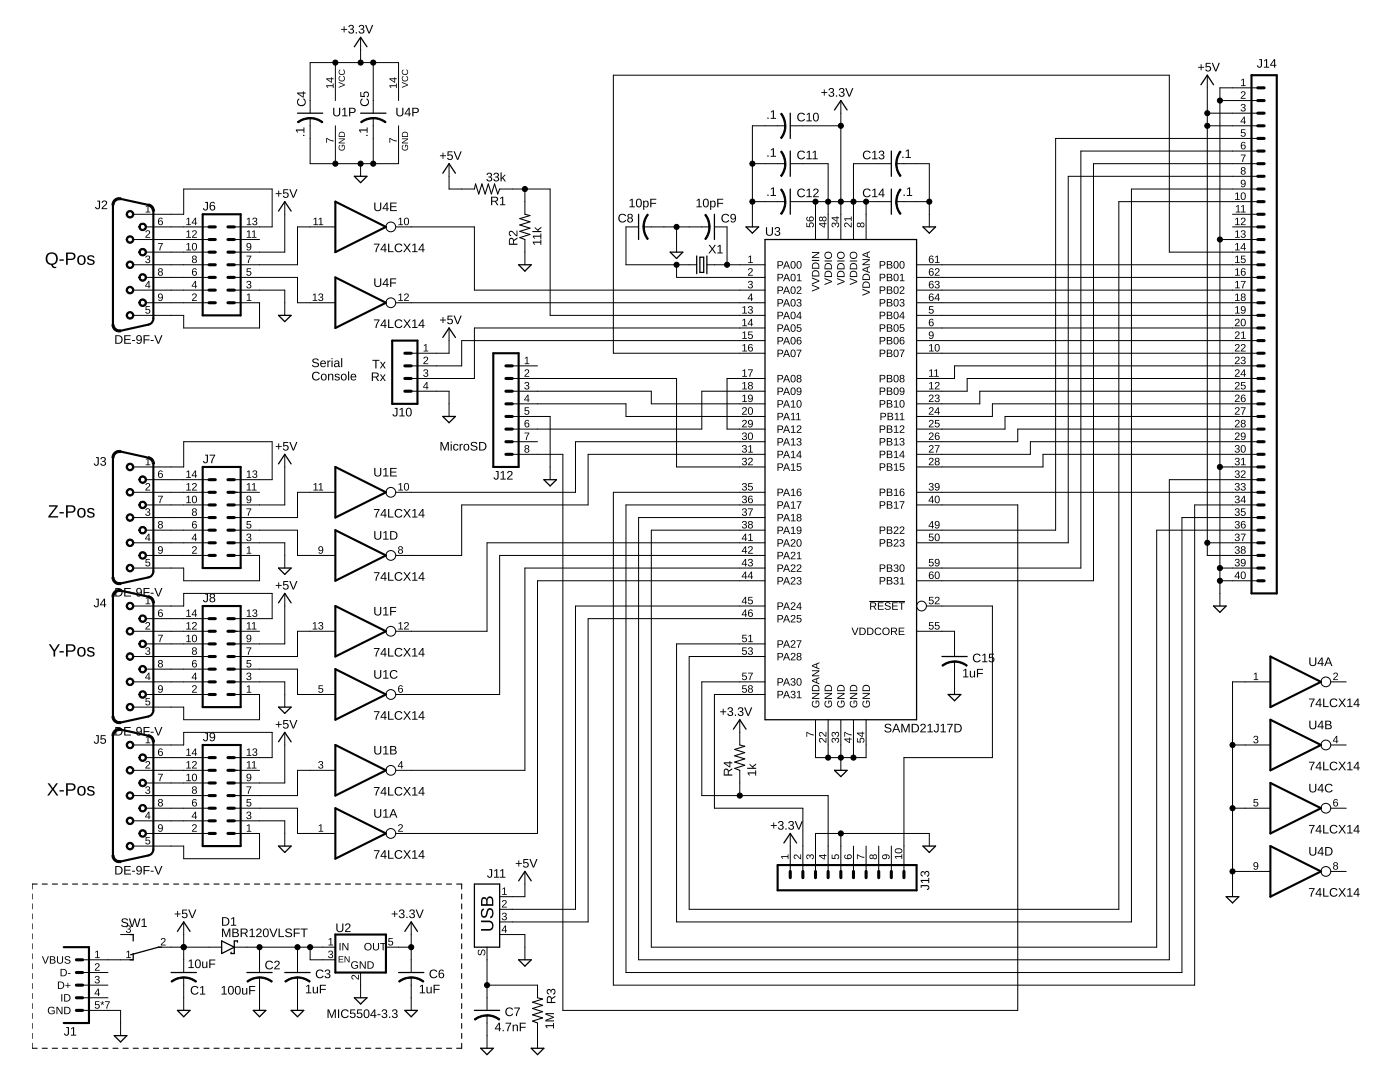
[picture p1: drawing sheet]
<svg xmlns="http://www.w3.org/2000/svg" width="279mm" height="216mm" viewBox="0 0 279 216" stroke-linecap="round" stroke-linejoin="round" font-family="sans-serif">
<g fill="#000">
<path d="M247.8 18.3a.5 .5 0 0 1 .8 .2 .5 .5 0 0 1-.5 .7l-.3 .3h.8v.2h-1l.2-.3 .4-.4a.3 .3 0 0 0 .1-.5 .3 .3 0 0 0-.5 .1h-.2zM247.7 16l.5-.3v1.3h.4v.2h-.9v-.2h.4v-1.1l-.4 .2zM65.1 27.5l1.5 .5v.2l-.6-.1-.7-.4v.8h-.2zM77.7 27.5l1.5 .5v.2l-.6-.1-.7-.4v.8h-.2zM247.6 30.8h1l-.5 1.5h-.2v-.4l.5-.9h-.8zM247.8 20.8a.43 .43 0 0 1 .7 0 .43 .43 0 0 1-.2 .7 .39 .39 0 0 1 .3 .4 .39 .39 0 0 1-.5 .3l-.5-.2v-.2h.2a.3 .3 0 0 0 .4 .3 .3 .3 0 0 0 .1-.5h-.4v-.2a.29 .29 0 0 0 .5-.1 .29 .29 0 0 0-.2-.4 .29 .29 0 0 0-.4 .2h-.2zM247.7 25.8h.8v.2h-.6l-.1 .4a.5 .5 0 0 1 .8 .2 .5 .5 0 0 1-.4 .7 .5 .5 0 0 1-.6-.4l.5 .2a.34 .34 0 0 0 .3-.4 .34 .34 0 0 0-.6-.1h-.2zM29.2 46.1a.5 .5 0 0 1 .7 .2 .5 .5 0 0 1-.4 .7l-.3 .3h.8v.1h-1l.1-.3 .4-.4a.3 .3 0 0 0 .2-.5 .3 .3 0 0 0-.5 .2l-.2-.1zM29.1 41.2l.5-.3v1.3h.4v.2h-.9v-.2h.3v-1.1l-.3 .2zM29.2 51.1a.43 .43 0 0 1 .7 0 .43 .43 0 0 1-.3 .6 .39 .39 0 0 1 .4 .5 .39 .39 0 0 1-.5 .3l-.5-.2v-.2h.2a.3 .3 0 0 0 .4 .3 .3 .3 0 0 0 .1-.5l-.4-.1v-.1a.29 .29 0 0 0 .4-.2 .29 .29 0 0 0-.2-.4 .29 .29 0 0 0-.3 .3h-.2zM31.5 48.5h1l-.5 1.5h-.2l.1-.4 .4-.9h-.8zM49.2 51h1l-.5 1.5h-.2v-.4l.5-.9h-.8z"/>
<path d="M49.3 56.1a.43 .43 0 0 1 .7 0 .43 .43 0 0 1-.2 .7 .39 .39 0 0 1 .4 .4 .39 .39 0 0 1-.5 .3l-.5-.2v-.1l.2-.1a.3 .3 0 0 0 .4 .3 .3 .3 0 0 0 .1-.5h-.4v-.2a.29 .29 0 0 0 .4-.1 .29 .29 0 0 0-.2-.4 .29 .29 0 0 0-.3 .2h-.2zM49.3 53.5h.8v.2h-.7v.5a.5 .5 0 0 1 .7 .2 .5 .5 0 0 1-.3 .7 .5 .5 0 0 1-.6-.4l.5 .2a.34 .34 0 0 0 .3-.5 .34 .34 0 0 0-.6-.1h-.2zM149.4 53.6a.5 .5 0 0 1 .8 .2 .5 .5 0 0 1-.4 .7l-.3 .3h.7v.2h-.9l.1-.3 .4-.4a.3 .3 0 0 0 .2-.5 .3 .3 0 0 0-.5 .1h-.2zM149.4 51.3l.5-.3v1.3h.3v.2h-.9v-.2h.4v-1.1l-.3 .2zM149.4 56.1a.43 .43 0 0 1 .7 0 .43 .43 0 0 1-.2 .7 .39 .39 0 0 1 .4 .4 .39 .39 0 0 1-.5 .3l-.5-.2-.1-.1 .2-.1a.3 .3 0 0 0 .4 .3 .3 .3 0 0 0 .2-.5h-.4v-.2a.29 .29 0 0 0 .4-.1 .29 .29 0 0 0-.2-.4 .29 .29 0 0 0-.3 .2h-.2zM29.1 61.1h.8v.2h-.6l-.1 .4a.5 .5 0 0 1 .7 .3 .5 .5 0 0 1-.3 .6 .5 .5 0 0 1-.6-.4l.5 .2a.34 .34 0 0 0 .3-.4 .34 .34 0 0 0-.6-.1h-.2zM38.5 58.7a.5 .5 0 0 1 .7 .2 .5 .5 0 0 1-.4 .7l-.3 .3h.8v.1h-1l.1-.3 .5-.4a.3 .3 0 0 0 .1-.5 .3 .3 0 0 0-.5 .2l-.2-.1zM49.3 58.8l.5-.2v1.3h.4v.1h-1v-.1h.4v-1.1l-.3 .2zM84.6 71.3a.5 .5 0 0 1 .8 .2 .5 .5 0 0 1-.4 .7l-.3 .3h.8v.2h-1l.1-.4 .4-.4a.3 .3 0 0 0 .2-.5 .3 .3 0 0 0-.5 .2h-.2zM84.6 68.9l.5-.2v1.3h.4v.1h-1v-.1h.4v-1.2l-.3 .3zM84.6 73.8a.43 .43 0 0 1 .7 0 .43 .43 0 0 1-.2 .6 .39 .39 0 0 1 .4 .5 .39 .39 0 0 1-.5 .3l-.5-.2v-.2h.2a.3 .3 0 0 0 .4 .2 .3 .3 0 0 0 .1-.4l-.4-.1v-.2a.29 .29 0 0 0 .4-.1 .29 .29 0 0 0-.2-.4 .29 .29 0 0 0-.3 .3h-.2zM104.8 73.8a.5 .5 0 0 1 .8 .2 .5 .5 0 0 1-.4 .7l-.3 .3h.7v.2h-.9l.1-.4 .4-.3a.3 .3 0 0 0 .2-.5 .3 .3 0 0 0-.5 .1h-.2z"/>
<path d="M104.8 71.4l.5-.2v1.3h.3v.2h-.9v-.2h.4v-1.1l-.3 .2zM104.8 76.3a.43 .43 0 0 1 .7 0 .43 .43 0 0 1-.2 .7 .39 .39 0 0 1 .3 .4 .39 .39 0 0 1-.4 .3l-.5-.2-.1-.2h.2a.3 .3 0 0 0 .4 .3 .3 .3 0 0 0 .2-.5l-.4-.1v-.1a.29 .29 0 0 0 .4-.2 .29 .29 0 0 0-.2-.4 .29 .29 0 0 0-.3 .3h-.2zM185.4 61.1h.9v.2h-.7v.4a.5 .5 0 0 1 .7 .3 .5 .5 0 0 1-.3 .6 .5 .5 0 0 1-.7-.4l.5 .2a.34 .34 0 0 0 .3-.4 .34 .34 0 0 0-.5-.1h-.2zM29.2 96.5a.5 .5 0 0 1 .7 .2 .5 .5 0 0 1-.4 .7l-.3 .3h.8v.2h-1l.1-.4 .4-.3a.3 .3 0 0 0 .2-.5 .3 .3 0 0 0-.5 .1h-.2zM29.1 91.6l.5-.2v1.3h.4v.1h-.9v-.1h.3v-1.2l-.3 .3zM31.5 98.9h1l-.5 1.5h-.2l.1-.4 .4-.9h-.8zM104.7 86.3h.9l-.5 1.5h-.2l.1-.4 .5-.9h-.8zM104.7 81.3h.9v.1h-.7v.5a.5 .5 0 0 1 .7 .2 .5 .5 0 0 1-.3 .7 .5 .5 0 0 1-.7-.4l.5 .2a.34 .34 0 0 0 .3-.5 .34 .34 0 0 0-.5 0h-.2zM29.2 101.5a.43 .43 0 0 1 .7 0 .43 .43 0 0 1-.3 .7 .39 .39 0 0 1 .4 .4 .39 .39 0 0 1-.5 .3l-.5-.2v-.2h.2a.3 .3 0 0 0 .4 .3 .3 .3 0 0 0 .1-.5h-.4v-.2a.29 .29 0 0 0 .4-.2 .29 .29 0 0 0-.2-.3 .29 .29 0 0 0-.3 .2h-.2zM29.1 111.5h.8v.2h-.6l-.1 .5a.5 .5 0 0 1 .7 .2 .5 .5 0 0 1-.3 .7 .5 .5 0 0 1-.6-.4l.5 .2a.34 .34 0 0 0 .3-.5 .34 .34 0 0 0-.6-.1h-.2zM38.5 109.1a.5 .5 0 0 1 .7 .2 .5 .5 0 0 1-.4 .7l-.3 .3h.8v.2h-1l.1-.4 .5-.3a.3 .3 0 0 0 .1-.5 .3 .3 0 0 0-.5 .1h-.2zM49.3 109.3l.5-.3v1.3h.4v.2h-1v-.2h.4v-1.1l-.3 .2z"/>
<path d="M49.2 101.4h1l-.5 1.5h-.2v-.4l.5-.9h-.8zM49.3 106.6a.43 .43 0 0 1 .7-.1 .43 .43 0 0 1-.2 .7 .39 .39 0 0 1 .4 .5 .39 .39 0 0 1-.5 .3l-.5-.2v-.2h.2a.3 .3 0 0 0 .4 .2 .3 .3 0 0 0 .1-.4l-.4-.1v-.2a.29 .29 0 0 0 .4-.1 .29 .29 0 0 0-.2-.4 .29 .29 0 0 0-.3 .3h-.2zM49.3 104h.8v.1h-.7v.5a.5 .5 0 0 1 .7 .2 .5 .5 0 0 1-.3 .7 .5 .5 0 0 1-.6-.4l.5 .2a.34 .34 0 0 0 .3-.5 .34 .34 0 0 0-.6 0h-.2zM29.2 124.2a.5 .5 0 0 1 .7 .2 .5 .5 0 0 1-.4 .7l-.3 .4h.8v.1h-1l.1-.3 .4-.4a.3 .3 0 0 0 .2-.5 .3 .3 0 0 0-.5 .1h-.2zM29.1 119.3l.5-.2v1.3h.4v.2h-.9v-.2h.3v-1.1l-.3 .2zM29.2 129.3a.43 .43 0 0 1 .7-.1 .43 .43 0 0 1-.3 .7 .39 .39 0 0 1 .4 .5 .39 .39 0 0 1-.5 .3l-.5-.2v-.2h.2a.3 .3 0 0 0 .4 .2 .3 .3 0 0 0 .1-.4l-.4-.1v-.2a.29 .29 0 0 0 .4-.1 .29 .29 0 0 0-.2-.4 .29 .29 0 0 0-.3 .3l-.2-.1zM31.5 126.7h1l-.5 1.4h-.2l.1-.4 .4-.9h-.8zM38.5 136.8a.5 .5 0 0 1 .7 .3 .5 .5 0 0 1-.4 .6l-.3 .4h.8v.1h-1l.1-.3 .5-.4a.3 .3 0 0 0 .1-.5 .3 .3 0 0 0-.5 .1h-.2zM49.3 137l.5-.3v1.4h.4v.1h-1v-.1h.4v-1.2l-.3 .3zM49.2 129.2h1l-.5 1.5h-.2v-.4l.5-1h-.8zM49.3 134.3a.43 .43 0 0 1 .7 0 .43 .43 0 0 1-.2 .6 .39 .39 0 0 1 .4 .5 .39 .39 0 0 1-.5 .3l-.5-.2v-.2h.2a.3 .3 0 0 0 .4 .3 .3 .3 0 0 0 .1-.5l-.4-.1v-.1a.29 .29 0 0 0 .4-.2 .29 .29 0 0 0-.2-.4 .29 .29 0 0 0-.3 .3h-.2zM49.3 131.7h.8v.2h-.7v.4a.5 .5 0 0 1 .7 .3 .5 .5 0 0 1-.3 .6 .5 .5 0 0 1-.6-.4l.5 .2a.34 .34 0 0 0 .3-.4 .34 .34 0 0 0-.6-.1h-.2z"/>
<path d="M63.6 136.7h.8v.2h-.6l-.1 .5a.5 .5 0 0 1 .8 .2 .5 .5 0 0 1-.3 .7 .5 .5 0 0 1-.7-.4l.5 .2a.34 .34 0 0 0 .3-.5 .34 .34 0 0 0-.6-.1h-.1zM250.2 134.5l.6-.3v1.3h.3v.2h-.9v-.2h.4v-1.1l-.4 .2zM266.2 134.3a.5 .5 0 0 1 .8 .2 .5 .5 0 0 1-.4 .7l-.3 .3h.7v.2h-.9l.1-.4 .4-.3a.3 .3 0 0 0 .2-.5 .3 .3 0 0 0-.5 .1h-.2zM29.2 152a.5 .5 0 0 1 .7 .2 .5 .5 0 0 1-.4 .7l-.3 .3h.8v.1h-1l.1-.3 .4-.4a.3 .3 0 0 0 .2-.5 .3 .3 0 0 0-.5 .2l-.2-.1zM29.1 147.1l.5-.3v1.3h.4v.2h-.9v-.2h.3v-1.1l-.3 .3zM29.2 157a.43 .43 0 0 1 .7 0 .43 .43 0 0 1-.3 .6 .39 .39 0 0 1 .4 .5 .39 .39 0 0 1-.5 .3l-.5-.2v-.2h.2a.3 .3 0 0 0 .4 .3 .3 .3 0 0 0 .1-.5l-.4-.1v-.1a.29 .29 0 0 0 .4-.2 .29 .29 0 0 0-.2-.4 .29 .29 0 0 0-.3 .3h-.2zM29.1 139.3h.8v.1h-.6l-.1 .5a.5 .5 0 0 1 .7 .2 .5 .5 0 0 1-.3 .7 .5 .5 0 0 1-.6-.4l.5 .2a.34 .34 0 0 0 .3-.5 .34 .34 0 0 0-.6 0h-.2zM31.5 154.4h1l-.5 1.5h-.2l.1-.4 .4-.9h-.8zM49.2 156.9h1l-.5 1.5h-.2v-.4l.5-.9h-.8zM63.7 152a.43 .43 0 0 1 .7-.1 .43 .43 0 0 1-.2 .7 .39 .39 0 0 1 .3 .5 .39 .39 0 0 1-.5 .3l-.4-.3-.1-.1h.2a.3 .3 0 0 0 .4 .2 .3 .3 0 0 0 .1-.5h-.3v-.2a.29 .29 0 0 0 .4-.1 .29 .29 0 0 0-.2-.4 .29 .29 0 0 0-.4 .3l-.2-.1zM160.9 146l1.5 .5v.2l-.6-.1-.7-.4v.8h-.2zM250.3 146.9a.43 .43 0 0 1 .7 0 .43 .43 0 0 1-.2 .7 .39 .39 0 0 1 .3 .4 .39 .39 0 0 1-.5 .3l-.4-.2-.1-.2h.2a.3 .3 0 0 0 .4 .3 .3 .3 0 0 0 .1-.5l-.3-.1v-.1a.29 .29 0 0 0 .4-.2 .29 .29 0 0 0-.2-.3 .29 .29 0 0 0-.4 .2h-.2z"/>
<path d="M29.1 167h.8v.2h-.6l-.1 .4a.5 .5 0 0 1 .7 .3 .5 .5 0 0 1-.3 .6 .5 .5 0 0 1-.6-.3l.5 .1a.34 .34 0 0 0 .3-.4 .34 .34 0 0 0-.6-.1h-.2zM38.5 164.6a.5 .5 0 0 1 .7 .2 .5 .5 0 0 1-.4 .7l-.3 .3h.8v.2h-1l.1-.4 .5-.4a.3 .3 0 0 0 .1-.5 .3 .3 0 0 0-.5 .2l-.2-.1zM49.3 164.7l.5-.2v1.3h.4v.2h-1v-.2h.4v-1.1l-.3 .2zM49.3 162a.43 .43 0 0 1 .7 0 .43 .43 0 0 1-.2 .7 .39 .39 0 0 1 .4 .5 .39 .39 0 0 1-.5 .3l-.5-.3v-.1l.2-.1a.3 .3 0 0 0 .4 .3 .3 .3 0 0 0 .1-.5h-.4v-.2a.29 .29 0 0 0 .4-.1 .29 .29 0 0 0-.2-.4 .29 .29 0 0 0-.3 .2h-.2zM49.3 159.4h.8v.2h-.7v.5a.5 .5 0 0 1 .7 .2 .5 .5 0 0 1-.3 .7 .5 .5 0 0 1-.6-.4l.5 .2a.34 .34 0 0 0 .3-.5 .34 .34 0 0 0-.6-.1h-.2zM63.6 164.7l.6-.2v1.3h.3v.2h-.9v-.2h.4v-1.1l-.4 .2zM79.6 164.6a.5 .5 0 0 1 .8 .2 .5 .5 0 0 1-.5 .7l-.2 .3h.7v.2h-1l.2-.4 .4-.4a.3 .3 0 0 0 .2-.5 .32 .32 0 0 0-.6 .2l-.1-.1zM100.3 177.3l.5-.2v1.3h.4v.2h-1v-.2h.4v-1.1l-.3 .2zM155.9 170.8h1.3v-.3h.2v.9h-.2v-.4h-1.1l.2 .3h-.2zM158.5 170.6a.78 .78 0 0 1 1.1 .5l.1 .1v-.7h.2v.9l-.4-.1-.3-.4a.3 .3 0 0 0-.5-.2 .3 .3 0 0 0 .1 .5v.2l-.4-.3zM161 170.6l.4-.1 .2 .3a.4 .4 0 0 1 .5-.4 .4 .4 0 0 1 .3 .6l-.2 .4-.2 .1v-.2a.3 .3 0 0 0 .3-.4 .3 .3 0 0 0-.5-.2l-.1 .4h-.1a.29 .29 0 0 0-.2-.4 .29 .29 0 0 0-.4 .2 .29 .29 0 0 0 .3 .4v.1l-.4-.2zM166 170.5h.1v.7h.5a.5 .5 0 0 1 .2-.7 .5 .5 0 0 1 .7 .3 .5 .5 0 0 1-.4 .7l.2-.5a.34 .34 0 0 0-.5-.3 .34 .34 0 0 0 0 .5v.2h-.8z"/>
<path d="M171 170.5l1.5 .5v.2l-.6-.1-.7-.4v.7h-.2zM250.2 159.4h.8v.2h-.6v.5a.5 .5 0 0 1 .7 .2 .5 .5 0 0 1-.3 .7 .5 .5 0 0 1-.7-.4l.5 .2a.34 .34 0 0 0 .3-.5 .34 .34 0 0 0-.6-.1h-.1zM19.1 192.3a.5 .5 0 0 1 .8 .2 .5 .5 0 0 1-.5 .7l-.3 .3h.8v.2h-1l.2-.4 .4-.3a.3 .3 0 0 0 .1-.5 .3 .3 0 0 0-.5 .1h-.2zM19 189.9l.5-.2v1.3h.4v.2h-.9v-.2h.4v-1.1l-.4 .2zM19.1 194.8a.43 .43 0 0 1 .7 0 .43 .43 0 0 1-.2 .7 .39 .39 0 0 1 .3 .4 .39 .39 0 0 1-.5 .3l-.5-.2v-.2h.2a.3 .3 0 0 0 .4 .3 .3 .3 0 0 0 .1-.5l-.4-.1v-.1a.29 .29 0 0 0 .5-.2 .29 .29 0 0 0-.2-.3 .29 .29 0 0 0-.4 .2h-.2zM25.2 189.9l.6-.2v1.3h.3v.2h-.9v-.2h.4v-1.1l-.4 .2zM25.3 184.7a.43 .43 0 0 1 .7 0 .43 .43 0 0 1-.2 .7 .39 .39 0 0 1 .3 .4 .39 .39 0 0 1-.5 .4l-.4-.3-.1-.1 .2-.1a.3 .3 0 0 0 .4 .3 .3 .3 0 0 0 .2-.5h-.4v-.2a.29 .29 0 0 0 .4-.1 .29 .29 0 0 0-.2-.4 .29 .29 0 0 0-.4 .2h-.2zM32.2 187.3a.5 .5 0 0 1 .8 .2 .5 .5 0 0 1-.4 .7l-.3 .3h.8v.2h-1l.1-.4 .4-.4a.3 .3 0 0 0 .2-.5 .3 .3 0 0 0-.5 .2l-.2-.1zM65.6 187.4l.5-.2v1.3h.4v.2h-.9v-.2h.3v-1.1l-.3 .2zM65.6 189.8a.43 .43 0 0 1 .7 0 .43 .43 0 0 1-.2 .6 .39 .39 0 0 1 .4 .5 .39 .39 0 0 1-.5 .3l-.5-.2v-.2h.2a.3 .3 0 0 0 .4 .2 .3 .3 0 0 0 .1-.4l-.4-.1v-.2a.29 .29 0 0 0 .4-.1 .29 .29 0 0 0-.2-.4 .29 .29 0 0 0-.3 .3h-.2zM70.2 194.6a.78 .78 0 0 1 1.1 .6l.2 .1v-.8h.1v1l-.3-.2-.4-.4a.3 .3 0 0 0-.5-.1 .3 .3 0 0 0 .1 .5v.2l-.3-.3zM77.5 187.2h.9v.1h-.7v.5a.5 .5 0 0 1 .7 .2 .5 .5 0 0 1-.3 .7 .5 .5 0 0 1-.6-.4l.5 .2a.34 .34 0 0 0 .2-.5 .34 .34 0 0 0-.5 0h-.2z"/>
<path d="M95.5 189.6l.2-.1v.2a.34 .34 0 0 0-.2 .4 .34 .34 0 0 0 .4 .2 .71 .71 0 0 1 .7-.8l.2 .4a.64 .64 0 0 1-.3 .8l-.1-.2a.39 .39 0 0 0 .3-.5 .39 .39 0 0 0-.4-.3l-.2 .5a.38 .38 0 0 1-.3 .4 .38 .38 0 0 1-.4-.3v-.5zM100.3 179.7a.5 .5 0 0 1 .8 .2 .5 .5 0 0 1-.4 .7l-.3 .3h.7v.2h-.9l.1-.4 .4-.3a.3 .3 0 0 0 .2-.5 .3 .3 0 0 0-.5 .1h-.2zM100.3 182.2a.43 .43 0 0 1 .7 0 .43 .43 0 0 1-.2 .7 .39 .39 0 0 1 .4 .4 .39 .39 0 0 1-.5 .3l-.5-.2-.1-.2h.2a.3 .3 0 0 0 .4 .3 .3 .3 0 0 0 .2-.5l-.4-.1v-.1a.29 .29 0 0 0 .4-.2 .29 .29 0 0 0-.2-.3 .29 .29 0 0 0-.3 .2h-.2z"/>
<path d="M65.1 17h1.3v-.3h.2v.9h-.2v-.4h-1.1l.2 .3h-.2zM65.1 15.6h1v-.2h.1v.2h.4v.2h-.4v.7h-.1l-1-.7zM65.3 15.8l.8 .5v-.5z"/>
<path d="M68.6 5.3h.2v.5h.5v.1h-.5v.6h-.2v-.6h-.5v-.1h.5zM69.7 5.1a.5 .5 0 0 1 .7-.1 .5 .5 0 0 1 0 .8h-.1a.5 .5 0 0 1 .3 .7 .5 .5 0 0 1-.8 .2l-.3-.5h.2a.35 .35 0 0 0 .5 .3 .35 .35 0 0 0 .1-.5l-.4-.1v-.2a.33 .33 0 0 0 .5-.1 .33 .33 0 0 0-.3-.5 .33 .33 0 0 0-.4 .3h-.2zM71 6.4h.2v.3h-.2zM71.8 5.1a.5 .5 0 0 1 .7-.1 .5 .5 0 0 1 0 .8h-.2a.5 .5 0 0 1 .3 .7 .5 .5 0 0 1-.7 .2l-.3-.5h.2a.35 .35 0 0 0 .5 .3 .35 .35 0 0 0 .1-.5l-.4-.1v-.2a.33 .33 0 0 0 .4-.1 .33 .33 0 0 0-.2-.5 .33 .33 0 0 0-.4 .3h-.2zM72.9 5h.2l.6 1.5 .5-1.5h.3l-.7 1.7h-.3z"/>
<path d="M67.6 16.4l1.2 .5v.1l-1.2 .5v-.1l1.1-.5-1.1-.4zM67.8 15.2l.1-.1v.2a.46 .46 0 0 0 0 .7 .46 .46 0 0 0 .7-.1 .46 .46 0 0 0-.2-.6l.1-.2a.62 .62 0 0 1 .2 .9 .62 .62 0 0 1-.9 .1 .62 .62 0 0 1 0-.9zM67.8 13.9h.1v.1a.46 .46 0 0 0 0 .7 .46 .46 0 0 0 .7 0 .46 .46 0 0 0-.2-.7l.1-.2a.62 .62 0 0 1 .2 .9 .62 .62 0 0 1-.9 .1 .62 .62 0 0 1 0-.9z"/>
<path d="M77.7 17h1.3v-.3h.2v.9h-.2v-.4h-1.1l.2 .3h-.1zM77.7 15.6h1v-.2h.2v.2h.3v.2h-.3v.7h-.2l-1-.7zM77.9 15.8l.8 .5v-.5z"/>
<path d="M80.2 16.4l1.2 .5v.1l-1.2 .5v-.1l1.1-.5-1.1-.4zM80.4 15.2l.1-.1v.2a.46 .46 0 0 0 0 .7 .46 .46 0 0 0 .7-.1 .46 .46 0 0 0-.1-.6v-.2a.62 .62 0 0 1 .2 .9 .62 .62 0 0 1-.9 .1 .62 .62 0 0 1 0-.9zM80.4 13.9h.1v.1a.46 .46 0 0 0 0 .7 .46 .46 0 0 0 .7 0 .46 .46 0 0 0-.1-.7v-.2a.62 .62 0 0 1 .2 .9 .62 .62 0 0 1-.9 .1 .62 .62 0 0 1 0-.9z"/>
<path d="M164.4 17.9h.2v.5h.5v.2h-.5v.5h-.2v-.5h-.5v-.2h.5zM165.5 17.7a.5 .5 0 0 1 .8-.1 .5 .5 0 0 1-.1 .8h-.1a.5 .5 0 0 1 .3 .8 .5 .5 0 0 1-.8 .1l-.3-.4 .2-.1a.35 .35 0 0 0 .5 .3 .35 .35 0 0 0 .2-.5l-.5-.1v-.2a.33 .33 0 0 0 .5-.1 .33 .33 0 0 0-.2-.5 .33 .33 0 0 0-.4 .3h-.2zM166.8 19h.3v.3h-.3zM167.6 17.7a.5 .5 0 0 1 .7-.1 .5 .5 0 0 1 0 .8h-.1a.5 .5 0 0 1 .3 .8 .5 .5 0 0 1-.8 .1l-.3-.4 .2-.1a.35 .35 0 0 0 .5 .3 .35 .35 0 0 0 .1-.5l-.4-.1v-.2a.33 .33 0 0 0 .5-.1 .33 .33 0 0 0-.3-.5 .33 .33 0 0 0-.4 .3h-.2zM168.7 17.6h.2l.6 1.5 .6-1.5h.2l-.7 1.7h-.2z"/>
<path d="M239.6 12.8h.2v.5h.5v.2h-.5v.5h-.2v-.5h-.5v-.2h.5zM240.6 12.5h1v.2h-.8v.6a.59 .59 0 0 1 .8 .2 .59 .59 0 0 1-.3 .8 .59 .59 0 0 1-.8-.4l.3-.1a.38 .38 0 0 0 .5 .2 .38 .38 0 0 0 .1-.6 .38 .38 0 0 0-.6 .1h-.2zM241.8 12.5h.3l.5 1.5 .6-1.5h.3l-.7 1.7h-.3z"/>
<path d="M251.3 11.8h.6v1.2a.51 .51 0 0 1-.5 .5 .51 .51 0 0 1-.6-.4l.3-.1a.28 .28 0 0 0 .3 .3 .28 .28 0 0 0 .2-.3v-1h-.3zM252.3 12.1l.6-.3v1.5h.4v.2h-1.1v-.2h.5v-1.3l-.4 .3zM254.3 11.8h.2v1.1h.2v.2h-.2v.4h-.2v-.4h-.8zM254.3 12l-.6 .9h.6z"/>
<path d="M55.5 38h.2v.6h.5v.1h-.5v.5h-.2v-.5h-.5v-.1h.5zM56.6 37.8h.9v.1h-.8v.6a.59 .59 0 0 1 .9 .2 .59 .59 0 0 1-.4 .8 .59 .59 0 0 1-.8-.4h.3a.38 .38 0 0 0 .5 .1 .38 .38 0 0 0 .1-.6 .38 .38 0 0 0-.6 .1h-.2zM57.7 37.8h.3l.5 1.5 .6-1.5h.3l-.7 1.7h-.3z"/>
<path d="M59.5 19.7l.2-.1 .1 .3a.63 .63 0 0 0-.1 .9 .63 .63 0 0 0 1-.1 .63 .63 0 0 0-.2-.9l.1-.2a.86 .86 0 0 1 .2 1.3 .86 .86 0 0 1-1.2 .1 .86 .86 0 0 1-.1-1.3zM59.3 18.5h1.1v-.3h.2v.3h.4v.2h-.4v.8h-.2l-1.1-.8zM59.5 18.7l.9 .6v-.6z"/>
<path d="M60.5 26.9h.3v.2h-.3zM59 25.8h1.6v-.4h.2v1.1h-.2v-.4h-1.3l.2 .3h-.2z"/>
<path d="M66.5 21.5h.2v1.1a.47 .47 0 0 0 .5 .4 .47 .47 0 0 0 .5-.4v-1.1h.2v1.1a.71 .71 0 0 1-.7 .6 .71 .71 0 0 1-.7-.6zM68.3 21.8l.6-.3v1.5h.4v.2h-1v-.2h.4v-1.3l-.4 .3zM69.7 21.5h.7a.52 .52 0 0 1 .6 .5 .52 .52 0 0 1-.6 .5h-.5v.7h-.2zM69.9 21.7v.7l.7-.1a.34 .34 0 0 0 0-.6z"/>
<path d="M67.7 29l.2-.1v.2a.48 .48 0 0 0 0 .7 .48 .48 0 0 0 .7-.1 .48 .48 0 0 0 0-.7h-.3v.4h-.1v-.5h.4a.65 .65 0 0 1 .2 .9 .65 .65 0 0 1-1 .1 .65 .65 0 0 1-.1-.9zM67.6 27.6h1.2v.2l-1 .7h1v.1h-1.2v-.2l1-.6h-1zM67.8 26.4a.63 .63 0 0 1 .6-.1 .63 .63 0 0 1 .4 .6v.4h-1.2zM67.9 26.6l-.2 .6h1a.53 .53 0 0 0-.2-.7 .53 .53 0 0 0-.6 .1z"/>
<path d="M72.1 19.7l.2-.1 .1 .3a.63 .63 0 0 0-.1 .9 .63 .63 0 0 0 1-.1 .63 .63 0 0 0-.2-.9l.1-.2a.86 .86 0 0 1 .2 1.3 .86 .86 0 0 1-1.2 .1 .86 .86 0 0 1-.1-1.3zM71.9 18.4h.2v.7l.5 .1a.59 .59 0 0 1 .3-.9 .59 .59 0 0 1 .8 .4 .59 .59 0 0 1-.5 .7v-.2a.38 .38 0 0 0 .2-.5 .38 .38 0 0 0-.6-.1 .38 .38 0 0 0 0 .6v.2l-.9-.1z"/>
<path d="M73.1 26.9h.3v.2h-.3zM71.7 25.8h1.5v-.4h.2v1.1h-.2v-.4h-1.3l.2 .3h-.2z"/>
<path d="M79.1 21.5h.2v1.1a.47 .47 0 0 0 .5 .4 .47 .47 0 0 0 .5-.4v-1.1h.2v1.1a.71 .71 0 0 1-.7 .6 .71 .71 0 0 1-.7-.6zM81.5 21.5h.3v1.2h.2v.1h-.2v.4h-.2v-.4h-.8zM81.6 21.8l-.6 .9h.6zM82.3 21.5h.7a.52 .52 0 0 1 .6 .5 .52 .52 0 0 1-.6 .5h-.5v.7h-.2zM82.5 21.7v.7l.7-.1a.34 .34 0 0 0 0-.6z"/>
<path d="M80.3 29l.2-.1v.2a.48 .48 0 0 0 0 .7 .48 .48 0 0 0 .7-.1 .48 .48 0 0 0 0-.7h-.2v.4h-.2v-.5h.4a.65 .65 0 0 1 .2 .9 .65 .65 0 0 1-.9 .1 .65 .65 0 0 1-.2-.9zM80.2 27.6h1.2v.2l-1 .7h1v.1h-1.2v-.2l1.1-.6h-1.1zM80.4 26.4a.63 .63 0 0 1 .6-.1 .63 .63 0 0 1 .4 .6v.4h-1.2zM80.5 26.6l-.2 .6h1a.53 .53 0 0 0-.2-.7 .53 .53 0 0 0-.6 .1z"/>
<path d="M88.3 30.5h.2v.5h.5v.2h-.5v.5h-.2v-.5h-.5v-.2h.5zM89.3 30.2h1v.2h-.8v.5a.59 .59 0 0 1 .8 .3 .59 .59 0 0 1-.3 .8 .59 .59 0 0 1-.8-.5h.2a.38 .38 0 0 0 .6 .2 .38 .38 0 0 0 .1-.6 .38 .38 0 0 0-.6 0h-.2zM90.5 30.2h.3l.5 1.5 .6-1.5h.2l-.6 1.7h-.3z"/>
<path d="M97.3 34.6a.5 .5 0 0 1 .7-.1 .5 .5 0 0 1 0 .8h-.2a.5 .5 0 0 1 .4 .7 .5 .5 0 0 1-.8 .2l-.3-.5h.2a.35 .35 0 0 0 .5 .3 .35 .35 0 0 0 .1-.5l-.4-.1v-.2a.33 .33 0 0 0 .5-.1 .33 .33 0 0 0-.3-.5 .33 .33 0 0 0-.4 .3h-.2zM98.6 34.6a.5 .5 0 0 1 .8-.1 .5 .5 0 0 1 0 .8h-.2a.5 .5 0 0 1 .3 .7 .5 .5 0 0 1-.8 .2l-.3-.5h.3a.35 .35 0 0 0 .4 .3 .35 .35 0 0 0 .2-.5l-.4-.1v-.2a.33 .33 0 0 0 .4-.1 .33 .33 0 0 0-.2-.5 .33 .33 0 0 0-.4 .3h-.2zM99.9 34.4h.2v1.1l.6-.6h.2l-.5 .5 .6 .8h-.3l-.4-.6-.2 .1v.5h-.2z"/>
<path d="M153.1 38.8h.3v.3h-.3zM153.8 37.7l.7-.3v1.5h.4v.2h-1.1v-.2h.4v-1.3l-.4 .3z"/>
<path d="M153.1 31h.3v.3h-.3zM153.8 29.9l.7-.3v1.5h.4v.2h-1.1v-.2h.4v-1.3l-.4 .3z"/>
<path d="M153.1 23.4h.3v.3h-.3zM153.8 22.3l.7-.3v1.5h.4v.2h-1.1v-.2h.4v-1.3l-.4 .3z"/>
<path d="M159.3 37.8a.85 .85 0 0 1 1.4 .2l-.3 .1a.63 .63 0 0 0-.9 0 .63 .63 0 0 0 .1 .9 .63 .63 0 0 0 .9-.2l.2 .1a.87 .87 0 0 1-1.3 .3 .87 .87 0 0 1-.1-1.4zM161 37.9l.6-.3v1.6h.4v.1h-1v-.1h.4v-1.3l-.4 .2zM162.4 37.7a.55 .55 0 0 1 .9 .2 .55 .55 0 0 1-.3 .8l-.5 .5h.9v.1h-1.1v-.2l.5-.5a.37 .37 0 0 0 .3-.5 .37 .37 0 0 0-.6-.1v.1h-.2z"/>
<path d="M159.3 30.3a.85 .85 0 0 1 1.4 .2h-.3a.63 .63 0 0 0-.9 0 .63 .63 0 0 0 .1 .9 .63 .63 0 0 0 .9-.1l.2 .1a.87 .87 0 0 1-1.3 .2 .87 .87 0 0 1-.1-1.3zM161 30.4l.6-.3v1.5h.4v.2h-1v-.2h.4v-1.3l-.4 .3zM162.2 30.4l.6-.3v1.5h.4v.2h-1.1v-.2h.5v-1.3l-.4 .3z"/>
<path d="M159.3 22.7a.85 .85 0 0 1 1.4 .2l-.3 .1a.63 .63 0 0 0-.9-.1 .63 .63 0 0 0 .1 1 .63 .63 0 0 0 .9-.2l.2 .1a.87 .87 0 0 1-1.3 .3 .87 .87 0 0 1-.1-1.4zM161 22.8l.6-.3v1.5h.4v.2h-1v-.2h.4v-1.3l-.4 .3zM162.5 22.6a.64 .64 0 0 1 .7 0 .64 .64 0 0 1 .2 .8 .64 .64 0 0 1-.6 .8 .64 .64 0 0 1-.6-.8zM162.7 22.7a.97 .97 0 0 0 .1 1.4 .85 .85 0 0 0 0-1.4z"/>
<path d="M172.4 37.8a.85 .85 0 0 1 1.4 .2l-.3 .1a.63 .63 0 0 0-.9 0 .63 .63 0 0 0 .1 .9 .63 .63 0 0 0 .9-.2l.2 .1a.87 .87 0 0 1-1.3 .3 .87 .87 0 0 1-.1-1.4zM174.1 37.9l.6-.3v1.6h.4v.1h-1v-.1h.4v-1.3l-.4 .2zM176.1 37.6h.2v1.2h.2v.2h-.2v.3h-.2v-.3h-.8zM176.1 37.9l-.6 .9h.6z"/>
<path d="M172.4 30.3a.85 .85 0 0 1 1.4 .2h-.3a.63 .63 0 0 0-.9 0 .63 .63 0 0 0 .1 .9 .63 .63 0 0 0 .9-.1l.2 .1a.87 .87 0 0 1-1.3 .2 .87 .87 0 0 1-.1-1.3zM174.1 30.4l.6-.3v1.5h.4v.2h-1v-.2h.4v-1.3l-.4 .3zM175.5 30.2a.5 .5 0 0 1 .8-.1 .5 .5 0 0 1 0 .8h-.2a.5 .5 0 0 1 .3 .7 .5 .5 0 0 1-.8 .2l-.3-.5h.3a.35 .35 0 0 0 .4 .3 .35 .35 0 0 0 .2-.5l-.5-.1v-.2a.33 .33 0 0 0 .5-.1 .33 .33 0 0 0-.2-.5 .33 .33 0 0 0-.4 .3h-.2z"/>
<path d="M180.1 31.3h.2v.2h-.2zM180.8 30.1l.6-.3v1.5h.4v.2h-1.1v-.2h.5v-1.3l-.4 .3z"/>
<path d="M180.3 38.8h.3v.3h-.3zM181 37.7l.6-.3v1.5h.4v.2h-1v-.2h.4v-1.3l-.4 .3z"/>
<path d="M246.5 38.6l.6-.2v1.3h.3v.2h-.9v-.2h.4v-1.1l-.4 .2zM247.8 38.5a.55 .55 0 0 1 .7 0 .55 .55 0 0 1 .1 .6 .55 .55 0 0 1-.5 .8 .55 .55 0 0 1-.5-.8zM248 38.6a.83 .83 0 0 0 .1 1.1 .73 .73 0 0 0 0-1.2z"/>
<path d="M248.2 23.3h.2v1h.2v.1h-.2v.3h-.1v-.3h-.7zM248.3 23.5l-.6 .8h.6z"/>
<path d="M247.7 36a.54 .54 0 0 1 .7 0 .54 .54 0 0 1 .2 .6 .54 .54 0 0 1-.2 .7 .54 .54 0 0 1-.8-.2l.6 .1 .2-.6a.47 .47 0 0 1-.7 .1 .47 .47 0 0 1 0-.7zM247.7 36.4a.35 .35 0 0 0 .7 0 .35 .35 0 0 0-.7 0z"/>
<path d="M247.9 28.4l.4-.1 .3 .3-.6-.1-.2 .5a.47 .47 0 0 1 .7 .1 .47 .47 0 0 1-.2 .7 .47 .47 0 0 1-.6-.3l-.1-.6zM247.8 29.3a.31 .31 0 0 0 .6 0 .31 .31 0 0 0-.6 0z"/>
<path d="M247.8 33.4a.43 .43 0 0 1 .6 0 .43 .43 0 0 1-.1 .7 .42 .42 0 0 1 .1 .6 .42 .42 0 0 1-.6 0 .42 .42 0 0 1 .1-.6l-.2-.3zM247.8 33.7a.3 .3 0 0 0 .6 0 .3 .3 0 0 0-.6 0zM247.8 34.4a.31 .31 0 0 0 .6 0 .31 .31 0 0 0-.6 0z"/>
<path d="M9.4 50.7a1.27 1.27 0 0 1 2.1 .3 1.27 1.27 0 0 1-.9 1.8l.1 .4h.5v.3a.74 .74 0 0 1-1-.6 1.28 1.28 0 0 1-1.1-.9 1.28 1.28 0 0 1 .3-1.3zM9.7 50.9a.98 .98 0 0 0-.1 1.4 .98 .98 0 0 0 1.4 0 .98 .98 0 0 0 .1-1.3 .98 .98 0 0 0-1.4-.1zM11.9 51.8h.8v.2h-.8zM13.2 50.4a2.14 2.14 0 0 1 1.6 .2 .76 .76 0 0 1 .2 .9 .76 .76 0 0 1-.8 .4h-.7v.9h-.3zM13.5 50.7v.9h1a.49 .49 0 0 0 0-.9zM15.6 51.2a.9 .9 0 0 1 1.2-.1 .9 .9 0 0 1 .3 1.1 .84 .84 0 0 1-1 .7 .84 .84 0 0 1-.7-1zM16 51.2a.86 .86 0 0 0 .2 1.4 .79 .79 0 0 0 .6-.7 .79 .79 0 0 0-.5-.7zM17.6 51.1a.85 .85 0 0 1 1.3 .3h-.3a.39 .39 0 0 0-.5-.3 .39 .39 0 0 0-.3 .5l.2 .1a.67 .67 0 0 1 .7 .2 .67 .67 0 0 1 .1 .7 .91 .91 0 0 1-1.5-.2l.3-.1a.46 .46 0 0 0 .6 .4 .46 .46 0 0 0 .3-.5l-.1-.1a.82 .82 0 0 1-1-.8z"/>
<path d="M19.4 40h.6v1.2a.51 .51 0 0 1-.5 .6 .51 .51 0 0 1-.5-.5h.2a.28 .28 0 0 0 .3 .3 .28 .28 0 0 0 .2-.4v-1h-.3zM20.5 40.1a.55 .55 0 0 1 .8 .1 .55 .55 0 0 1-.3 .8l-.5 .5h.9v.2h-1.1v-.3l.5-.4a.37 .37 0 0 0 .3-.5 .37 .37 0 0 0-.6-.1v.1h-.2z"/>
<path d="M29.6 56.1h.2v.9h.2v.2h-.2v.3h-.2v-.3h-.6zM29.6 56.3l-.5 .7h.5z"/>
<path d="M31.7 58.7a.54 .54 0 0 1 .6 0 .54 .54 0 0 1 .2 .6 .54 .54 0 0 1-.2 .7 .54 .54 0 0 1-.7-.2l.5 .1 .2-.6a.47 .47 0 0 1-.7 .1 .47 .47 0 0 1 .1-.7zM31.7 59.1a.33 .33 0 0 0 .6 0 .33 .33 0 0 0-.6 0z"/>
<path d="M31.8 43.5h.5l.2 .2-.6-.1-.2 .6a.47 .47 0 0 1 .7 0 .47 .47 0 0 1-.2 .7 .47 .47 0 0 1-.6-.3l-.1-.6zM31.7 44.4a.31 .31 0 0 0 .6 0 .31 .31 0 0 0-.6 0z"/>
<path d="M31.7 53.6a.43 .43 0 0 1 .7 0 .43 .43 0 0 1-.2 .6 .42 .42 0 0 1 .1 .7 .42 .42 0 0 1-.6 0 .42 .42 0 0 1 .1-.7l-.2-.2zM31.7 53.9a.3 .3 0 0 0 .6 0 .3 .3 0 0 0-.6 0zM31.7 54.6a.31 .31 0 0 0 .6 0 .31 .31 0 0 0-.6 0z"/>
<path d="M37.2 46.2l.5-.2v1.3h.4v.1h-.9v-.1h.4v-1.1l-.4 .2zM38.5 46.1a.5 .5 0 0 1 .7 .2 .5 .5 0 0 1-.4 .7l-.3 .3h.8v.1h-1l.1-.3 .5-.4a.3 .3 0 0 0 .1-.5 .3 .3 0 0 0-.5 .2l-.2-.1z"/>
<path d="M37.2 43.7l.5-.3v1.4h.4v.1h-.9v-.1h.4v-1.2l-.4 .3zM38.9 43.4h.2v1h.2v.2h-.2v.3h-.1v-.3h-.7zM39 43.7l-.6 .7h.6z"/>
<path d="M37.2 48.7l.5-.2v1.3h.4v.2h-.9v-.2h.4v-1.1l-.4 .2zM38.5 48.6a.55 .55 0 0 1 .7 0 .55 .55 0 0 1 .1 .6 .55 .55 0 0 1-.5 .8 .55 .55 0 0 1-.5-.8zM38.7 48.7a.83 .83 0 0 0 .1 1.1 .73 .73 0 0 0 0-1.2z"/>
<path d="M38.9 56.1h.2v.9h.2v.2h-.2v.3h-.2v-.3h-.6zM38.9 56.3l-.5 .7h.5z"/>
<path d="M38.6 53.6l.4-.1 .3 .3-.6-.1-.2 .5a.47 .47 0 0 1 .7 .1 .47 .47 0 0 1-.2 .7 .47 .47 0 0 1-.6-.3l-.1-.6zM38.5 54.5a.31 .31 0 0 0 .6 0 .31 .31 0 0 0-.6 0z"/>
<path d="M38.5 51.1a.43 .43 0 0 1 .6-.1 .43 .43 0 0 1-.1 .7 .42 .42 0 0 1 .1 .7 .42 .42 0 0 1-.6 0 .42 .42 0 0 1 .1-.7l-.2-.2zM38.5 51.4a.3 .3 0 0 0 .6 0 .3 .3 0 0 0-.6 0zM38.5 52.1a.31 .31 0 0 0 .6 0 .31 .31 0 0 0-.6 0z"/>
<path d="M40.9 40.3h.6v1.2a.51 .51 0 0 1-.5 .5 .51 .51 0 0 1-.5-.4l.2-.1a.28 .28 0 0 0 .3 .3 .28 .28 0 0 0 .3-.3v-1h-.4zM42.1 40.4l.1-.1a.5 .5 0 0 1 .7 .3l-.2 .1-.1-.2a.47 .47 0 0 0-.5 .1 .47 .47 0 0 0-.1 .5 .54 .54 0 0 1 .9 .1 .54 .54 0 0 1-.3 .8 .54 .54 0 0 1-.7-.4l-.1-.7zM42 41.4a.36 .36 0 0 0 .7 0 .36 .36 0 0 0-.7 0z"/>
<path d="M49.3 46.2l.5-.2v1.3h.4v.1h-1v-.1h.4v-1.1l-.3 .2zM50.3 46.2l.5-.2v1.3h.4v.1h-.9v-.1h.3v-1.1l-.3 .2z"/>
<path d="M49.3 43.7l.5-.3v1.4h.4v.1h-1v-.1h.4v-1.2l-.3 .3zM50.5 43.5a.43 .43 0 0 1 .7 0 .43 .43 0 0 1-.2 .7 .39 .39 0 0 1 .4 .4 .39 .39 0 0 1-.5 .3l-.5-.2-.1-.2h.2a.3 .3 0 0 0 .4 .3 .3 .3 0 0 0 .2-.5h-.4v-.2a.29 .29 0 0 0 .4-.1 .29 .29 0 0 0-.2-.4 .29 .29 0 0 0-.3 .2h-.2z"/>
<path d="M49.3 48.6a.54 .54 0 0 1 .7 0 .54 .54 0 0 1 .2 .6 .54 .54 0 0 1-.3 .7 .54 .54 0 0 1-.7-.2l.6 .1 .2-.5a.47 .47 0 0 1-.7 0 .47 .47 0 0 1 0-.7zM49.3 49a.35 .35 0 0 0 .7 0 .35 .35 0 0 0-.7 0z"/>
<path d="M62.6 43.7l.5-.3v1.4h.4v.1h-.9v-.1h.3v-1.2l-.3 .3zM63.6 43.7l.5-.3v1.4h.4v.1h-.9v-.1h.4v-1.2l-.4 .3z"/>
<path d="M74.7 40.4h.2v1.1a.47 .47 0 0 0 .5 .5 .47 .47 0 0 0 .5-.5v-1.1h.2v1.1a.71 .71 0 0 1-.7 .6 .71 .71 0 0 1-.7-.6zM77.1 40.4h.2v1.2h.3v.1h-.3v.4h-.2v-.4h-.8zM77.1 40.7l-.6 .9h.6zM77.9 40.4h1.3v.2h-1.1v.6h1v.1h-1v.6h1.1v.2h-1.3z"/>
<path d="M74.7 55.5h.2v1.1a.47 .47 0 0 0 .5 .5 .47 .47 0 0 0 .5-.5v-1.1h.2v1.1a.71 .71 0 0 1-.7 .7 .71 .71 0 0 1-.7-.7zM77.1 55.5h.2v1.2h.3v.2h-.3v.4h-.2v-.4h-.8zM77.1 55.8l-.6 .9h.6zM77.9 55.5h1.2v.2h-1v.7h.9v.2h-.9v.7h-.2z"/>
<path d="M74.6 48.6h1.1l-.4 1.1-.1 .6h-.3l.1-.4 .5-1.1h-.9zM76.7 48.6h.2v1.2h.3v.1h-.3v.4h-.2v-.4h-.8zM76.7 48.9l-.6 .9h.6zM77.5 48.6h.2v1.5h.8v.2h-1zM79 48.8a.85 .85 0 0 1 1.3 .2l-.2 .1a.63 .63 0 0 0-1-.1 .63 .63 0 0 0 .1 1 .63 .63 0 0 0 .9-.2l.2 .1a.87 .87 0 0 1-1.3 .3 .87 .87 0 0 1 0-1.4zM80.5 48.6h.3l.4 .7 .5-.7h.3l-.6 .8 .6 .9h-.2l-.6-.7-.5 .7h-.2l.6-.9zM82.3 48.9l.6-.3v1.5h.4v.2h-1v-.2h.4v-1.3l-.4 .3zM84.3 48.6h.2v1.2h.2v.1h-.2v.4h-.2v-.4h-.8zM84.3 48.9l-.6 .9h.6z"/>
<path d="M79.5 43.7l.6-.3v1.4h.3v.1h-.9v-.1h.4v-1.2l-.4 .3zM80.8 43.5a.55 .55 0 0 1 .7 .1 .55 .55 0 0 1 .1 .6 .55 .55 0 0 1-.5 .7 .55 .55 0 0 1-.5-.7zM81 43.6a.83 .83 0 0 0 .1 1.2 .73 .73 0 0 0 0-1.2z"/>
<path d="M98 39.2h.8a.49 .49 0 0 1 .6 .4 .49 .49 0 0 1-.4 .6l.5 .8h-.3l-.4-.8h-.6v.8h-.2zM98.2 39.4v.7h.6a.32 .32 0 0 0 .4-.4 .32 .32 0 0 0-.4-.3zM99.8 39.5l.6-.3v1.6h.4v.2h-1v-.2h.4v-1.3l-.4 .2z"/>
<path d="M101.7 47.6l.5-.1 .3 .4 .8-.5v.2l-.7 .5v.5h.7v.3h-1.7zM101.8 47.8v.8h.6l-.1-.8-.2-.1zM101.7 46.2a.91 .91 0 0 1 1.2 .6l.2 .1v-.9h.2v1.1h-.3l-.5-.5a.37 .37 0 0 0-.5-.3 .37 .37 0 0 0-.1 .6h.1v.2l-.4-.3z"/>
<path d="M106.3 48.2h1.6v-.4h.1v1.1h-.1v-.5h-1.4l.3 .4h-.2zM106.3 47h1.6v-.4h.1v1.1h-.1v-.5h-1.4l.3 .4h-.2zM106.7 45.3l.6 .5 .7-.6v.3l-.6 .4 .2 .2h.4v.2h-1.8v-.2h1.2l-.7-.6z"/>
<path d="M123.6 42.9a.85 .85 0 0 1 1.3 .2h-.2a.63 .63 0 0 0-.9 0 .63 .63 0 0 0 .1 .9 .63 .63 0 0 0 .9-.1l.2 .1a.87 .87 0 0 1-1.3 .2 .87 .87 0 0 1-.1-1.3zM125.4 42.8a.5 .5 0 0 1 .7-.1 .5 .5 0 0 1 0 .7l-.1 .1a.49 .49 0 0 1 .1 .7 .49 .49 0 0 1-.7 0 .49 .49 0 0 1 .1-.7l-.3-.3zM125.4 43.1a.35 .35 0 0 0 .7 0 .35 .35 0 0 0-.7 0zM125.4 43.9a.35 .35 0 0 0 .7 0 .35 .35 0 0 0-.7 0z"/>
<path d="M125.7 39.9l.6-.2v1.5h.4v.2h-1.1v-.2h.5v-1.3l-.4 .2zM127.2 39.7a.64 .64 0 0 1 .7 .1 .64 .64 0 0 1 .2 .7 .64 .64 0 0 1-.6 .9 .64 .64 0 0 1-.6-.9zM127.3 39.9a.97 .97 0 0 0 .2 1.3 .85 .85 0 0 0 0-1.4zM128.3 40.1h.3v.2a.5 .5 0 0 1 .6-.2 .5 .5 0 0 1 .3 .6 .53 .53 0 0 1-.7 .7l-.2-.2v.7h-.2zM128.7 40.3a.48 .48 0 0 0-.1 .6 .48 .48 0 0 0 .6 .2v-.8zM129.8 39.7h1.2v.1h-1v.7h1v.2h-1v.7h-.2z"/>
<path d="M139 39.9l.6-.2v1.5h.5v.2h-1.1v-.2h.4v-1.3l-.4 .2zM140.5 39.7a.64 .64 0 0 1 .8 .1 .64 .64 0 0 1 .2 .7 .64 .64 0 0 1-.6 .9 .64 .64 0 0 1-.6-.9zM140.7 39.9a.97 .97 0 0 0 .2 1.3 .85 .85 0 0 0 0-1.4zM141.7 40.1h.2v.2a.5 .5 0 0 1 .7-.2 .5 .5 0 0 1 .2 .6 .53 .53 0 0 1-.6 .7l-.3-.2v.7h-.2zM142.1 40.3a.48 .48 0 0 0-.2 .6 .48 .48 0 0 0 .6 .2v-.8zM143.1 39.7h1.2v.1h-.9v.7h.9v.2h-.9v.7h-.3z"/>
<path d="M141.4 48.9h.3l.5 .6 .4-.6h.3l-.6 .8 .6 .9h-.2l-.5-.8-.6 .8h-.2l.6-.9zM143.2 49.1l.6-.2v1.5h.4v.2h-1v-.2h.4v-1.3l-.4 .2z"/>
<path d="M144.2 42.9a.85 .85 0 0 1 1.3 .2l-.2 .1a.63 .63 0 0 0-.9-.1 .63 .63 0 0 0 0 .9 .63 .63 0 0 0 .9-.1l.2 .1a.87 .87 0 0 1-1.3 .2 .87 .87 0 0 1 0-1.3zM145.9 42.8a.62 .62 0 0 1 .8 0 .62 .62 0 0 1 .2 .7 .62 .62 0 0 1-.3 .8 .62 .62 0 0 1-.8-.2l.2-.1 .1 .2a.47 .47 0 0 0 .5-.1 .47 .47 0 0 0 .1-.5 .55 .55 0 0 1-.8 0 .55 .55 0 0 1 0-.8zM145.9 43.3a.4 .4 0 0 0 .8 0 .4 .4 0 0 0-.8 0z"/>
<path d="M149.9 58.6h.2v1h.2v.1h-.2v.3h-.2v-.3h-.7zM149.9 58.8l-.5 .8h.5z"/>
<path d="M152.9 45.3h.2v1.1a.47 .47 0 0 0 .5 .5 .47 .47 0 0 0 .4-.5v-1.1h.3v1.1a.71 .71 0 0 1-.7 .7 .71 .71 0 0 1-.7-.7zM154.8 45.4a.5 .5 0 0 1 .7 0 .5 .5 0 0 1 0 .7l-.2 .1a.5 .5 0 0 1 .3 .7 .5 .5 0 0 1-.7 .1l-.3-.4h.2a.35 .35 0 0 0 .4 .3 .35 .35 0 0 0 .2-.6h-.4v-.2a.33 .33 0 0 0 .4-.2 .33 .33 0 0 0-.2-.4 .33 .33 0 0 0-.4 .3h-.2z"/>
<path d="M155.2 57.2h.6a.45 .45 0 0 1 .5 .4 .45 .45 0 0 1-.5 .5h-.4v.5h-.2zM155.4 57.3v.6h.6a.3 .3 0 0 0 0-.5zM156.9 57.2h.2l.6 1.4h-.2l-.2-.4h-.7l-.1 .4h-.2zM157 57.3l-.3 .8h.5zM158 57.2a.55 .55 0 0 1 .6 .1 .55 .55 0 0 1 .2 .6 .55 .55 0 0 1-.5 .8 .55 .55 0 0 1-.5-.8zM158.1 57.3a.83 .83 0 0 0 .2 1.2 .73 .73 0 0 0 0-1.2zM159.1 57.2a.5 .5 0 0 1 .8 .3 .5 .5 0 0 1-.4 .6l-.3 .4h.8v.1h-1l.1-.3 .4-.4a.3 .3 0 0 0 .2-.5 .3 .3 0 0 0-.5 .1h-.2z"/>
<path d="M155.2 54.6h.6a.45 .45 0 0 1 .5 .5 .45 .45 0 0 1-.5 .4h-.4v.6h-.2zM155.4 54.8v.6h.6a.3 .3 0 0 0 0-.6zM156.9 54.6h.2l.6 1.5h-.2l-.2-.4h-.7l-.1 .4h-.2zM157 54.8l-.3 .7h.5zM158 54.7a.55 .55 0 0 1 .6 .1 .55 .55 0 0 1 .2 .6 .55 .55 0 0 1-.5 .7 .55 .55 0 0 1-.5-.7zM158.1 54.8a.83 .83 0 0 0 .2 1.2 .73 .73 0 0 0 0-1.2zM159.1 54.9l.5-.3v1.4h.4v.1h-1v-.1h.4v-1.2l-.3 .3z"/>
<path d="M155.2 52.1h.6a.45 .45 0 0 1 .5 .5 .45 .45 0 0 1-.5 .4h-.4v.6h-.2zM155.4 52.3v.6l.6-.1a.3 .3 0 0 0 0-.5zM156.9 52.1h.2l.6 1.5h-.2l-.2-.4h-.7l-.1 .4h-.2zM157 52.3l-.3 .7h.5zM158 52.2a.55 .55 0 0 1 .6 0 .55 .55 0 0 1 .2 .7 .55 .55 0 0 1-.5 .7 .55 .55 0 0 1-.5-.7zM158.1 52.3a.83 .83 0 0 0 .2 1.2 .73 .73 0 0 0 0-1.2zM159.2 52.2a.55 .55 0 0 1 .6 0 .55 .55 0 0 1 .2 .7 .55 .55 0 0 1-.5 .7 .55 .55 0 0 1-.5-.7zM159.3 52.3a.83 .83 0 0 0 .2 1.2 .73 .73 0 0 0 0-1.2z"/>
<path d="M160.9 44.5h.2v.6l.5 .1a.5 .5 0 0 1 .2-.8 .5 .5 0 0 1 .7 .3 .5 .5 0 0 1-.4 .7l.2-.5a.34 .34 0 0 0-.5-.3 .34 .34 0 0 0-.1 .6v.1h-.8zM161 43.3l.2-.1-.1 .6 .5 .2a.47 .47 0 0 1 .1-.7 .47 .47 0 0 1 .7 .2 .47 .47 0 0 1-.3 .6 .74 .74 0 0 1-.8 0 .74 .74 0 0 1-.4-.6zM161.6 43.7a.31 .31 0 0 0 .6 0 .31 .31 0 0 0-.6 0z"/>
<path d="M162 56.8l1.5 .6v.2l-1.5 .6v-.2l1.3-.5-1.3-.5zM162 55.4l1.5 .6v.2l-1.5 .6v-.2l1.3-.5-1.3-.5zM162.2 54.1a.76 .76 0 0 1 .8-.1 .76 .76 0 0 1 .5 .6v.6h-1.5l.1-.7zM162.3 54.3l-.1 .7h1.1a.63 .63 0 0 0-.2-.8 .63 .63 0 0 0-.8 .1zM162.2 52.6a.76 .76 0 0 1 .8-.2 .76 .76 0 0 1 .5 .7v.5h-1.5l.1-.7zM162.3 52.7l-.1 .7h1.1a.63 .63 0 0 0-.2-.7 .63 .63 0 0 0-.8 0zM162 51.9h1.5v.2h-1.5zM162 50.3h1.5v.2l-1.2 .8h1.2v.2h-1.5v-.2l1.3-.8h-1.3z"/>
<path d="M163.5 44.6h.9v-.3h.2v.3h.3v.1h-.3v.7h-.2l-.9-.6zM163.7 44.7l.7 .6v-.6zM163.5 43.4l.4-.2 .3 .3a.44 .44 0 0 1 .6-.3 .44 .44 0 0 1 .1 .7 .39 .39 0 0 1-.4 .3 .39 .39 0 0 1-.3-.3 .43 .43 0 0 1-.7 .1 .43 .43 0 0 1 0-.6zM163.5 43.7a.3 .3 0 0 0 .6 0 .3 .3 0 0 0-.6 0zM164.2 43.7a.31 .31 0 0 0 .6 0 .31 .31 0 0 0-.6 0z"/>
<path d="M164.6 55.5l1.4 .6v.2l-1.4 .6v-.2l1.3-.5-1.3-.5zM164.7 54.2a.76 .76 0 0 1 .9-.1 .76 .76 0 0 1 .4 .6v.6h-1.4v-.7zM164.9 54.4l-.2 .7h1.2a.63 .63 0 0 0-.3-.8 .63 .63 0 0 0-.7 .1zM164.7 52.7a.76 .76 0 0 1 .9-.2 .76 .76 0 0 1 .4 .7v.5h-1.4v-.7zM164.9 52.8l-.2 .7h1.2a.63 .63 0 0 0-.3-.7 .63 .63 0 0 0-.7 0zM164.6 52h1.4v.2h-1.4zM164.5 51a.76 .76 0 0 1 1.5 0 .76 .76 0 0 1-1.5 0zM164.7 51a.6 .6 0 0 0 1.2 0 .6 .6 0 0 0-1.2 0z"/>
<path d="M166.1 44.5l.4-.1 .2 .3a.4 .4 0 0 1 .5-.3 .4 .4 0 0 1 .3 .5l-.3 .4-.1 .1v-.2a.3 .3 0 0 0 .2-.4 .3 .3 0 0 0-.5-.1v.3h-.2a.29 .29 0 0 0-.1-.4 .29 .29 0 0 0-.4 .2 .29 .29 0 0 0 .3 .4l-.1 .2-.3-.3zM166 43.4h1v-.2h.1v.2h.3v.1h-.3v.7h-.1l-1-.6zM166.2 43.5l.8 .6v-.6z"/>
<path d="M167.1 55.5l1.4 .6v.2l-1.4 .6v-.2l1.3-.5-1.3-.5zM167.3 54.2a.76 .76 0 0 1 .8-.1 .76 .76 0 0 1 .4 .6v.6h-1.4v-.7zM167.4 54.4l-.2 .7h1.2a.63 .63 0 0 0-.2-.8 .63 .63 0 0 0-.8 .1zM167.3 52.7a.76 .76 0 0 1 .8-.2 .76 .76 0 0 1 .4 .7v.5h-1.4v-.7zM167.4 52.8l-.2 .7h1.2a.63 .63 0 0 0-.2-.7 .63 .63 0 0 0-.8 0zM167.1 52h1.4v.2h-1.4zM167.1 51a.76 .76 0 0 1 1.5 0 .76 .76 0 0 1-1.5 0zM167.2 51a.6 .6 0 0 0 1.2 0 .6 .6 0 0 0-1.2 0z"/>
<path d="M168.6 44.5a.78 .78 0 0 1 1.1 .6l.1 .1v-.8h.2v1l-.4-.2-.4-.4a.3 .3 0 0 0-.5-.1 .3 .3 0 0 0 .2 .5v.2l-.4-.3zM168.5 43.6h1.3v-.4h.2v.9h-.2v-.4h-1.1l.2 .4h-.2z"/>
<path d="M169.6 55.5l1.5 .6v.2l-1.5 .6v-.2l1.3-.5-1.3-.5zM169.8 54.2a.76 .76 0 0 1 .8-.1 .76 .76 0 0 1 .5 .6v.6h-1.5v-.7zM169.9 54.4l-.1 .7h1.1a.63 .63 0 0 0-.2-.8 .63 .63 0 0 0-.8 .1zM169.8 52.7a.76 .76 0 0 1 .8-.2 .76 .76 0 0 1 .5 .7v.5h-1.5v-.7zM169.9 52.8l-.1 .7h1.1a.63 .63 0 0 0-.2-.7 .63 .63 0 0 0-.8 0zM169.6 52h1.5v.2h-1.5zM169.6 51a.76 .76 0 0 1 1.5 0 .76 .76 0 0 1-1.5 0zM169.8 51a.57 .57 0 0 0 1.1 0 .57 .57 0 0 0-1.1 0z"/>
<path d="M171.1 44.5l.4-.1 .2 .3a.44 .44 0 0 1 .6-.3 .44 .44 0 0 1 .2 .7 .39 .39 0 0 1-.4 .3 .39 .39 0 0 1-.4-.3 .43 .43 0 0 1-.7 .1 .43 .43 0 0 1 .1-.7zM171.1 44.9a.3 .3 0 0 0 .6 0 .3 .3 0 0 0-.6 0zM171.8 44.9a.31 .31 0 0 0 .6 0 .31 .31 0 0 0-.6 0z"/>
<path d="M172.1 57.6l1.5 .6v.2l-1.5 .6v-.2l1.3-.5-1.3-.5zM172.3 56.4a.76 .76 0 0 1 .8-.2 .76 .76 0 0 1 .5 .7v.5h-1.5v-.7zM172.4 56.5l-.1 .7h1.1a.63 .63 0 0 0-.2-.7 .63 .63 0 0 0-.8 0zM172.3 54.8a.76 .76 0 0 1 .8-.1 .76 .76 0 0 1 .5 .6v.6h-1.5v-.7zM172.4 55l-.1 .7h1.1a.63 .63 0 0 0-.2-.8 .63 .63 0 0 0-.8 .1zM172.1 53.7l1.5-.6v.2l-.4 .2v.6l.4 .2v.2l-1.5-.6zM172.3 53.8l.7 .3v-.6zM172.1 51.7h1.5v.3l-1.3 .7h1.3v.2h-1.5v-.2l1.3-.8h-1.3zM172.1 50.7l1.5-.6v.2l-.4 .2v.7l.4 .1v.2l-1.5-.6zM172.3 50.8l.7 .3v-.5z"/>
<path d="M175.6 57.2h.6a.45 .45 0 0 1 .5 .4 .45 .45 0 0 1-.5 .5h-.4v.5h-.2zM175.8 57.3v.6h.5a.3 .3 0 0 0 0-.6zM177 57.2l1 .1v.3l-.2 .3 .2 .1 .1 .2a.45 .45 0 0 1-.5 .4h-.6zM177.2 57.3v.5l.6-.2v-.2zM177.2 57.9v.6l.7-.2-.1-.3zM178.5 57.2a.55 .55 0 0 1 .7 .1 .55 .55 0 0 1 .1 .6 .55 .55 0 0 1-.5 .7 .55 .55 0 0 1-.5-.7zM178.7 57.3a.83 .83 0 0 0 .1 1.2 .73 .73 0 0 0 0-1.2zM179.7 57.2a.5 .5 0 0 1 .8 .3 .5 .5 0 0 1-.5 .6l-.3 .4h.8v.1h-1l.2-.3 .4-.4a.3 .3 0 0 0 .1-.5 .3 .3 0 0 0-.5 .1h-.2z"/>
<path d="M175.6 52.1h.6a.45 .45 0 0 1 .5 .5 .45 .45 0 0 1-.5 .4h-.4v.6h-.2zM175.8 52.3v.6l.5-.1a.3 .3 0 0 0 0-.5zM177 52.1l1 .2v.3l-.2 .2 .2 .1 .1 .3a.45 .45 0 0 1-.5 .4h-.6zM177.2 52.3v.4l.6-.1v-.3zM177.2 52.9v.5l.7-.1-.1-.4zM178.5 52.2a.55 .55 0 0 1 .7 0 .55 .55 0 0 1 .1 .6 .55 .55 0 0 1-.5 .8 .55 .55 0 0 1-.5-.8zM178.7 52.3a.83 .83 0 0 0 .1 1.2 .73 .73 0 0 0 0-1.3zM179.7 52.2a.55 .55 0 0 1 .7 0 .55 .55 0 0 1 .1 .6 .55 .55 0 0 1-.5 .8 .55 .55 0 0 1-.5-.8zM179.9 52.3a.83 .83 0 0 0 .1 1.2 .73 .73 0 0 0 0-1.3z"/>
<path d="M175.6 54.6h.6a.45 .45 0 0 1 .5 .5 .45 .45 0 0 1-.5 .4h-.4v.6h-.2zM175.8 54.8v.6l.5-.1a.3 .3 0 0 0 0-.5zM177 54.6l1 .2v.3l-.2 .2 .2 .1 .1 .3a.45 .45 0 0 1-.5 .4h-.6zM177.2 54.8v.5l.6-.2v-.3zM177.2 55.4v.5l.7-.1-.1-.4zM178.5 54.7a.55 .55 0 0 1 .7 0 .55 .55 0 0 1 .1 .7 .55 .55 0 0 1-.5 .7 .55 .55 0 0 1-.5-.7zM178.7 54.8a.83 .83 0 0 0 .1 1.2 .73 .73 0 0 0 0-1.2zM179.6 54.9l.6-.3v1.3h.3v.2h-.9v-.2h.4v-1.1l-.4 .3z"/>
<path d="M185.6 56.1h.5l.2 .2-.6-.1-.2 .6a.47 .47 0 0 1 .8 0 .47 .47 0 0 1-.2 .7 .47 .47 0 0 1-.7-.3v-.6zM185.5 57a.35 .35 0 0 0 .7 0 .35 .35 0 0 0-.7 0zM186.7 56.1a.43 .43 0 0 1 .7 0 .43 .43 0 0 1-.2 .7 .39 .39 0 0 1 .3 .4 .39 .39 0 0 1-.5 .3l-.4-.2-.1-.1 .2-.1a.3 .3 0 0 0 .4 .3 .3 .3 0 0 0 .1-.5h-.3v-.2a.29 .29 0 0 0 .4-.1 .29 .29 0 0 0-.2-.4 .29 .29 0 0 0-.4 .2h-.2z"/>
<path d="M185.6 58.6h.5l.2 .3-.6-.2-.2 .6a.47 .47 0 0 1 .8 .1 .47 .47 0 0 1-.2 .7 .47 .47 0 0 1-.7-.4v-.6zM185.5 59.6a.35 .35 0 0 0 .7 0 .35 .35 0 0 0-.7 0zM187.2 58.6h.2v1h.2v.1h-.2v.3h-.2v-.3h-.7zM187.2 58.8l-.5 .8h.5z"/>
<path d="M185.6 51.1l.5-.1 .2 .3-.6-.1-.2 .5a.47 .47 0 0 1 .8 .1 .47 .47 0 0 1-.2 .7 .47 .47 0 0 1-.7-.3v-.7zM185.5 52a.35 .35 0 0 0 .7 0 .35 .35 0 0 0-.7 0zM186.6 51.3l.6-.3v1.3h.3v.2h-.9v-.2h.4v-1.1l-.4 .2z"/>
<path d="M185.6 53.6l.5-.1 .2 .3-.6-.1-.2 .5a.47 .47 0 0 1 .8 .1 .47 .47 0 0 1-.2 .7 .47 .47 0 0 1-.7-.3v-.6zM185.5 54.5a.35 .35 0 0 0 .7 0 .35 .35 0 0 0-.7 0zM186.7 53.6a.5 .5 0 0 1 .8 .2 .5 .5 0 0 1-.5 .7l-.2 .3h.7v.2h-1l.2-.3 .4-.4a.3 .3 0 0 0 .2-.5 .3 .3 0 0 0-.6 .1h-.1z"/>
<path d="M246.5 56.3l.6-.2v1.3h.3v.1h-.9v-.1h.4v-1.2l-.4 .3zM247.6 56.1h1l-.5 1.4h-.2l.1-.4 .4-.9h-.8z"/>
<path d="M246.5 53.8l.6-.3v1.3h.3v.2h-.9v-.2h.4v-1.1l-.4 .3zM247.9 53.6l.4-.1 .3 .3-.6-.1-.2 .5a.47 .47 0 0 1 .7 .1 .47 .47 0 0 1-.2 .7 .47 .47 0 0 1-.6-.3l-.1-.6zM247.8 54.5a.31 .31 0 0 0 .6 0 .31 .31 0 0 0-.6 0z"/>
<path d="M246.5 51.3l.6-.3v1.3h.3v.2h-.9v-.2h.4v-1.1l-.4 .2zM247.7 51h.8v.2h-.6l-.1 .4a.5 .5 0 0 1 .8 .3 .5 .5 0 0 1-.4 .7 .5 .5 0 0 1-.6-.4l.5 .2a.34 .34 0 0 0 .3-.5 .34 .34 0 0 0-.6-.1h-.2z"/>
<path d="M246.5 43.7l.6-.3v1.4h.3v.1h-.9v-.1h.4v-1.2l-.4 .3zM247.8 43.5a.5 .5 0 0 1 .8 .3 .5 .5 0 0 1-.5 .6l-.3 .4h.8v.1h-1l.2-.3 .4-.4a.3 .3 0 0 0 .1-.5 .3 .3 0 0 0-.5 .1h-.2z"/>
<path d="M246.5 46.2l.6-.2v1.3h.3v.1h-.9v-.1h.4v-1.1l-.4 .2zM247.8 46.1a.43 .43 0 0 1 .7-.1 .43 .43 0 0 1-.2 .7 .39 .39 0 0 1 .3 .5 .39 .39 0 0 1-.5 .3l-.4-.3-.1-.1 .2-.1a.3 .3 0 0 0 .4 .3 .3 .3 0 0 0 .1-.5h-.3v-.2a.29 .29 0 0 0 .4-.1 .29 .29 0 0 0-.2-.4 .29 .29 0 0 0-.4 .2h-.2z"/>
<path d="M246.5 48.7l.6-.2v1.3h.3v.2h-.9v-.2h.4v-1.1l-.4 .2zM248.2 48.5h.2v1h.2v.1h-.2v.4h-.1v-.4h-.7zM248.3 48.7l-.6 .8h.6z"/>
<path d="M246.7 41.2l.5-.3v1.3h.4v.2h-1v-.2h.4v-1.1l-.3 .2zM247.7 41.2l.5-.3v1.3h.4v.2h-.9v-.2h.3v-1.1l-.3 .2z"/>
<path d="M23 66.9h.6a.85 .85 0 0 1 .9 .8 .85 .85 0 0 1-.9 .9h-.6zM23.2 67.1v1.3a.72 .72 0 0 0 1-.7 .72 .72 0 0 0-1-.6zM24.8 66.9h1.3v.2h-1.1v.5h1v.2h-1v.6h1.1v.2h-1.3zM26.3 67.8h.7v.2h-.7zM27.3 67a.62 .62 0 0 1 .8 0 .62 .62 0 0 1 .2 .7 .62 .62 0 0 1-.3 .8 .62 .62 0 0 1-.8-.2l.2-.1 .1 .2a.47 .47 0 0 0 .5-.1 .47 .47 0 0 0 .1-.5 .55 .55 0 0 1-.8 0 .55 .55 0 0 1 0-.8zM27.3 67.5a.4 .4 0 0 0 .8 0 .4 .4 0 0 0-.8 0zM28.6 66.9h1.3v.2h-1v.6h.9v.2h-.9v.7h-.3zM30.1 67.8h.6v.2h-.6zM30.8 66.9h.2l.6 1.5 .6-1.5h.2l-.7 1.7h-.2z"/>
<path d="M62.4 58.8l.6-.2v1.3h.3v.1h-.9v-.1h.4v-1.1l-.4 .2zM63.7 58.7a.43 .43 0 0 1 .7-.1 .43 .43 0 0 1-.2 .7 .39 .39 0 0 1 .3 .5 .39 .39 0 0 1-.5 .3l-.4-.3-.1-.1h.2a.3 .3 0 0 0 .4 .2 .3 .3 0 0 0 .1-.4l-.3-.1v-.2a.29 .29 0 0 0 .4-.1 .29 .29 0 0 0-.2-.4 .29 .29 0 0 0-.4 .3l-.2-.1z"/>
<path d="M62.5 74.4a.85 .85 0 0 1 1.3 .2l-.2 .1a.63 .63 0 0 0-.9-.1 .63 .63 0 0 0 0 1 .63 .63 0 0 0 .9-.2l.2 .1a.87 .87 0 0 1-1.3 .2 .87 .87 0 0 1 0-1.3zM64.2 74.7a.64 .64 0 0 1 .9 .1 .64 .64 0 0 1-.1 .9 .64 .64 0 0 1-.9-.1zM64.3 74.9v.3a.4 .4 0 0 0 .3 .6 .48 .48 0 0 0 .4-.6 .48 .48 0 0 0-.7-.3zM65.5 74.6h.2v.2a.44 .44 0 0 1 .5-.2 .44 .44 0 0 1 .3 .4v.9h-.2v-.8a.32 .32 0 0 0-.4-.4 .32 .32 0 0 0-.2 .4v.8h-.2zM66.9 74.7l.6-.1 .3 .3h-.2a.27 .27 0 0 0-.3-.2 .27 .27 0 0 0-.2 .3l.4 .2a.36 .36 0 0 1 .3 .3 .36 .36 0 0 1-.3 .4l-.6-.1-.2-.2h.2a.32 .32 0 0 0 .4 .2 .32 .32 0 0 0 .3-.4h-.1a.48 .48 0 0 1-.6-.2 .48 .48 0 0 1 0-.5zM68.2 74.7a.64 .64 0 0 1 .9 .1 .64 .64 0 0 1-.1 .9 .64 .64 0 0 1-.9-.1zM68.3 74.9l-.1 .3a.4 .4 0 0 0 .4 .6 .48 .48 0 0 0 .4-.6 .48 .48 0 0 0-.7-.3zM69.5 74.1h.2v1.8h-.2zM70.1 74.7a.6 .6 0 0 1 .7-.1 .6 .6 0 0 1 .3 .7h-.9a.38 .38 0 0 0 .2 .4 .38 .38 0 0 0 .5-.1h.2a.66 .66 0 0 1-1 .1 .66 .66 0 0 1 0-1zM70.3 74.8l-.1 .3h.7l-.2-.3z"/>
<path d="M62.5 71.6a.79 .79 0 0 1 1.1 .3l-.2 .1a.39 .39 0 0 0-.5-.3 .39 .39 0 0 0-.3 .4l.4 .2a.52 .52 0 0 1 .7 .5 .52 .52 0 0 1-.7 .5l-.6-.2-.2-.3h.3a.45 .45 0 0 0 .5 .4 .45 .45 0 0 0 .4-.6l-.5-.1a.48 .48 0 0 1-.5-.3 .48 .48 0 0 1 .1-.6zM64 72.1a.6 .6 0 0 1 .8-.1 .6 .6 0 0 1 .3 .6h-1a.38 .38 0 0 0 .3 .5 .38 .38 0 0 0 .4-.2l.2 .1a.66 .66 0 0 1-1 .1 .66 .66 0 0 1 0-1zM64.2 72.2l-.1 .3h.7l-.2-.4zM65.3 71.9h.2v.3l.2-.2 .2-.1v.2l-.2 .1-.1 .2v.9h-.3zM66.2 71.5h.2v.2h-.2zM66.2 71.9h.2v1.4h-.2zM66.8 72.1l.2-.1a.51 .51 0 0 1 .7 .4v.6l.2 .2-.3 .1-.1-.3a.44 .44 0 0 1-.5 .3 .44 .44 0 0 1-.3-.5 .44 .44 0 0 1 .5-.3h.3a.3 .3 0 0 0-.2-.4 .3 .3 0 0 0-.4 .2h-.2zM66.9 72.8a.31 .31 0 0 0 .6 0 .31 .31 0 0 0-.6 0zM68.1 71.5h.2v1.8h-.2z"/>
<path d="M74.3 71.8h1.4v.2h-.6v1.5h-.2v-1.5h-.6zM75.8 72.2h.3l.3 .5 .3-.5h.3l-.5 .6 .5 .7h-.3l-.3-.5-.4 .5h-.2l.5-.7z"/>
<path d="M74.2 74.3h.8a.49 .49 0 0 1 .6 .4 .49 .49 0 0 1-.4 .6l.5 .7h-.3l-.4-.7h-.6v.7h-.2zM74.4 74.5v.6h.6a.32 .32 0 0 0 .4-.3 .32 .32 0 0 0-.4-.3zM75.8 74.7h.3l.3 .5 .3-.5h.3l-.5 .7 .5 .6h-.3l-.3-.5-.4 .5h-.2l.5-.6z"/>
<path d="M74.6 63.7h1.1l-.4 1.1-.1 .6h-.3l.1-.4 .5-1.1h-.9zM76.7 63.7h.2v1.2h.3v.2h-.3v.3h-.2v-.3h-.8zM76.7 64l-.6 .9h.6zM77.5 63.7h.2v1.6h.8v.1h-1zM79 63.9a.85 .85 0 0 1 1.3 .2l-.2 .1a.63 .63 0 0 0-1 0 .63 .63 0 0 0 .1 .9 .63 .63 0 0 0 .9-.2l.2 .1a.87 .87 0 0 1-1.3 .3 .87 .87 0 0 1 0-1.4zM80.5 63.7h.3l.4 .7 .5-.7h.3l-.6 .9 .6 .8h-.2l-.6-.7-.5 .7h-.2l.6-.8zM82.3 64l.6-.3v1.6h.4v.1h-1v-.1h.4v-1.3l-.4 .2zM84.3 63.7h.2v1.2h.2v.2h-.2v.3h-.2v-.3h-.8zM84.3 64l-.6 .9h.6z"/>
<path d="M79.5 58.8l.6-.2v1.3h.3v.1h-.9v-.1h.4v-1.1l-.4 .2zM80.8 58.7a.5 .5 0 0 1 .8 .2 .5 .5 0 0 1-.5 .7l-.3 .3h.8v.1h-1l.2-.3 .4-.4a.3 .3 0 0 0 .1-.5 .3 .3 0 0 0-.5 .2l-.2-.1z"/>
<path d="M85.1 76.2h.2v1h.2v.2h-.2v.3h-.2v-.3h-.7zM85.1 76.4l-.5 .8h.5z"/>
<path d="M88.3 63.3h.2v.5h.5v.1h-.5v.6h-.2v-.6h-.5v-.1h.5zM89.3 63h1v.2h-.8v.5a.59 .59 0 0 1 .8 .3 .59 .59 0 0 1-.3 .8 .59 .59 0 0 1-.8-.5h.2a.38 .38 0 0 0 .6 .1 .38 .38 0 0 0 .1-.5 .38 .38 0 0 0-.6 0h-.2zM90.5 63h.3l.5 1.5 .6-1.5h.2l-.6 1.7h-.3z"/>
<path d="M105.3 78.8h.2v.9h.2v.2h-.2v.3h-.2v-.3h-.7zM105.3 79l-.5 .7h.5z"/>
<path d="M148.2 68.9l.5-.2v1.3h.4v.1h-1v-.1h.4v-1.2l-.3 .3zM149.5 68.7h.5l.2 .2-.5-.1-.2 .6a.47 .47 0 0 1 .7 .1 .47 .47 0 0 1-.2 .6 .47 .47 0 0 1-.7-.3v-.6zM149.4 69.6a.35 .35 0 0 0 .7 0 .35 .35 0 0 0-.7 0z"/>
<path d="M148.2 66.4l.5-.3v1.4h.4v.1h-1v-.1h.4v-1.2l-.3 .3zM149.3 66.1h.9v.2h-.7v.5a.5 .5 0 0 1 .7 .2 .5 .5 0 0 1-.3 .7 .5 .5 0 0 1-.6-.4l.4 .2a.34 .34 0 0 0 .3-.5 .34 .34 0 0 0-.5-.1h-.2z"/>
<path d="M148.2 63.9l.5-.3v1.3h.4v.2h-1v-.2h.4v-1.1l-.3 .2zM149.9 63.6h.2v1h.2v.2h-.2v.3h-.2v-.3h-.7zM149.9 63.8l-.5 .8h.5z"/>
<path d="M148.2 61.3l.5-.2v1.3h.4v.2h-1v-.2h.4v-1.1l-.3 .2zM149.4 61.2a.43 .43 0 0 1 .7 0 .43 .43 0 0 1-.2 .6 .39 .39 0 0 1 .4 .5 .39 .39 0 0 1-.5 .3l-.5-.2-.1-.2h.2a.3 .3 0 0 0 .5 .2 .3 .3 0 0 0 .1-.4l-.4-.1v-.2a.29 .29 0 0 0 .4-.1 .29 .29 0 0 0-.2-.4 .29 .29 0 0 0-.3 .3h-.2z"/>
<path d="M148.2 76.5l.5-.3v1.3h.4v.2h-1v-.2h.4v-1.1l-.3 .2zM149.4 76.3a.43 .43 0 0 1 .7 0 .43 .43 0 0 1-.1 .6 .42 .42 0 0 1 .1 .7 .42 .42 0 0 1-.7 0 .42 .42 0 0 1 .2-.7l-.3-.2zM149.5 76.6a.27 .27 0 0 0 .5 0 .27 .27 0 0 0-.5 0zM149.5 77.3a.31 .31 0 0 0 .6 0 .31 .31 0 0 0-.6 0z"/>
<path d="M148.2 73.9l.5-.2v1.3h.4v.2h-1v-.2h.4v-1.1l-.3 .2zM149.3 73.7h.9l-.5 1.5h-.2l.1-.4 .5-.9h-.8z"/>
<path d="M155.2 69.8h.6a.45 .45 0 0 1 .5 .4 .45 .45 0 0 1-.5 .5h-.4v.5h-.2zM155.4 69.9v.6h.6a.3 .3 0 0 0 0-.5zM156.9 69.8h.2l.6 1.4h-.2l-.2-.4h-.7l-.1 .4h-.2zM157 69.9l-.3 .8h.5zM158 69.8a.55 .55 0 0 1 .6 .1 .55 .55 0 0 1 .2 .6 .55 .55 0 0 1-.5 .8 .55 .55 0 0 1-.5-.8zM158.1 69.9a.83 .83 0 0 0 .2 1.2 .73 .73 0 0 0 0-1.2zM159 69.8h1l-.6 1.4h-.1v-.3l.5-1h-.8z"/>
<path d="M155.2 67.3h.6a.45 .45 0 0 1 .5 .4 .45 .45 0 0 1-.5 .5h-.4v.5h-.2zM155.4 67.4v.6h.6a.3 .3 0 0 0 0-.6zM156.9 67.3h.2l.6 1.4h-.2l-.2-.4h-.7l-.1 .4h-.2zM157 67.4l-.3 .7h.5zM158 67.3a.55 .55 0 0 1 .6 .1 .55 .55 0 0 1 .2 .6 .55 .55 0 0 1-.5 .7 .55 .55 0 0 1-.5-.7zM158.1 67.4a.83 .83 0 0 0 .2 1.2 .73 .73 0 0 0 0-1.2zM159.2 67.3h.5l.2 .2-.5-.1-.2 .6a.47 .47 0 0 1 .7 0 .47 .47 0 0 1-.2 .7 .47 .47 0 0 1-.7-.3v-.6zM159.1 68.2a.35 .35 0 0 0 .7 0 .35 .35 0 0 0-.7 0z"/>
<path d="M155.2 64.7h.6a.45 .45 0 0 1 .5 .5 .45 .45 0 0 1-.5 .4h-.4v.6h-.2zM155.4 64.9v.6l.6-.1a.3 .3 0 0 0 0-.5zM156.9 64.7h.2l.6 1.5h-.2l-.2-.4h-.7l-.1 .4h-.2zM157 64.9l-.3 .7h.5zM158 64.8a.55 .55 0 0 1 .6 0 .55 .55 0 0 1 .2 .7 .55 .55 0 0 1-.5 .7 .55 .55 0 0 1-.5-.7zM158.1 64.9a.83 .83 0 0 0 .2 1.2 .73 .73 0 0 0 0-1.2zM159 64.7h.9v.2h-.7v.5a.5 .5 0 0 1 .7 .2 .5 .5 0 0 1-.3 .7 .5 .5 0 0 1-.6-.4l.5 .2a.34 .34 0 0 0 .2-.5 .34 .34 0 0 0-.5-.1h-.2z"/>
<path d="M155.2 62.2h.6a.45 .45 0 0 1 .5 .5 .45 .45 0 0 1-.5 .4h-.4v.6h-.2zM155.4 62.4v.6l.6-.1a.3 .3 0 0 0 0-.5zM156.9 62.2h.2l.6 1.5h-.2l-.2-.4h-.7l-.1 .4h-.2zM157 62.4l-.3 .7h.5zM158 62.3a.55 .55 0 0 1 .6 0 .55 .55 0 0 1 .2 .6 .55 .55 0 0 1-.5 .8 .55 .55 0 0 1-.5-.8zM158.1 62.4a.83 .83 0 0 0 .2 1.1 .73 .73 0 0 0 0-1.2zM159.6 62.2h.2v1h.2v.1h-.2v.4h-.2v-.4h-.7zM159.6 62.4l-.5 .8h.5z"/>
<path d="M155.2 59.7h.6a.45 .45 0 0 1 .5 .4 .45 .45 0 0 1-.5 .5h-.4v.6h-.2zM155.4 59.8v.6h.6a.3 .3 0 0 0 0-.5zM156.9 59.7h.2l.6 1.5h-.2l-.2-.5h-.7l-.1 .5h-.2zM157 59.8l-.3 .8h.5zM158 59.8a.55 .55 0 0 1 .6 0 .55 .55 0 0 1 .2 .6 .55 .55 0 0 1-.5 .8 .55 .55 0 0 1-.5-.8zM158.1 59.9a.83 .83 0 0 0 .2 1.1 .73 .73 0 0 0 0-1.2zM159.1 59.8a.43 .43 0 0 1 .7-.1 .43 .43 0 0 1-.2 .7 .39 .39 0 0 1 .4 .5 .39 .39 0 0 1-.5 .3l-.5-.2v-.2h.1a.3 .3 0 0 0 .5 .2 .3 .3 0 0 0 .1-.4l-.4-.1v-.2a.29 .29 0 0 0 .4-.1 .29 .29 0 0 0-.2-.4 .29 .29 0 0 0-.3 .3l-.2-.1z"/>
<path d="M155.2 77.3h.6a.45 .45 0 0 1 .5 .5 .45 .45 0 0 1-.5 .4h-.4v.6h-.2zM155.4 77.5v.6l.6-.1a.3 .3 0 0 0 0-.5zM156.9 77.3h.2l.6 1.5h-.2l-.2-.4h-.7l-.1 .4h-.2zM157 77.5l-.3 .7h.5zM158 77.4a.55 .55 0 0 1 .6 0 .55 .55 0 0 1 .2 .7 .55 .55 0 0 1-.5 .7 .55 .55 0 0 1-.5-.7zM158.1 77.5a.83 .83 0 0 0 .2 1.2 .73 .73 0 0 0 0-1.2zM159.1 77.4a.54 .54 0 0 1 .7 0 .54 .54 0 0 1 .2 .6 .54 .54 0 0 1-.3 .8 .54 .54 0 0 1-.7-.3l.6 .1 .2-.5a.47 .47 0 0 1-.7 .1 .47 .47 0 0 1 0-.8zM159.1 77.8a.35 .35 0 0 0 .7 0 .35 .35 0 0 0-.7 0z"/>
<path d="M155.2 74.8h.6a.45 .45 0 0 1 .5 .5 .45 .45 0 0 1-.5 .4h-.4v.6h-.2zM155.4 75v.6l.6-.1a.3 .3 0 0 0 0-.5zM156.9 74.8h.2l.6 1.5h-.2l-.2-.4h-.7l-.1 .4h-.2zM157 75l-.3 .7h.5zM158 74.9a.55 .55 0 0 1 .6 0 .55 .55 0 0 1 .2 .7 .55 .55 0 0 1-.5 .7 .55 .55 0 0 1-.5-.7zM158.1 75a.83 .83 0 0 0 .2 1.2 .73 .73 0 0 0 0-1.3zM159.1 74.9a.43 .43 0 0 1 .7-.1 .43 .43 0 0 1-.1 .7 .42 .42 0 0 1 .1 .7 .42 .42 0 0 1-.7 0 .42 .42 0 0 1 .2-.7l-.3-.2zM159.2 75.2a.27 .27 0 0 0 .5 0 .27 .27 0 0 0-.5 0zM159.2 75.9a.31 .31 0 0 0 .6 0 .31 .31 0 0 0-.6 0z"/>
<path d="M175.6 77.3h.6a.45 .45 0 0 1 .5 .5 .45 .45 0 0 1-.5 .4h-.4v.6h-.2zM175.8 77.5v.6l.5-.1a.3 .3 0 0 0 0-.5zM177 77.3l1 .2v.3l-.2 .2 .2 .1 .1 .3a.45 .45 0 0 1-.5 .4h-.6zM177.2 77.5v.5l.6-.2v-.3zM177.2 78.1v.5l.7-.1-.1-.4zM178.5 77.4a.55 .55 0 0 1 .7 0 .55 .55 0 0 1 .1 .7 .55 .55 0 0 1-.5 .7 .55 .55 0 0 1-.5-.7zM178.7 77.5a.83 .83 0 0 0 .1 1.2 .73 .73 0 0 0 0-1.2zM179.7 77.4a.54 .54 0 0 1 .6 0 .54 .54 0 0 1 .2 .6 .54 .54 0 0 1-.2 .8 .54 .54 0 0 1-.7-.3l.5 .1 .2-.5a.47 .47 0 0 1-.7 .1 .47 .47 0 0 1 .1-.8zM179.7 77.8a.33 .33 0 0 0 .6 0 .33 .33 0 0 0-.6 0z"/>
<path d="M175.6 59.7h.6a.45 .45 0 0 1 .5 .4 .45 .45 0 0 1-.5 .5h-.4v.5h-.2zM175.8 59.8v.6h.5a.3 .3 0 0 0 0-.5zM177 59.7l1 .1v.4l-.2 .2 .2 .1 .1 .2a.45 .45 0 0 1-.5 .4h-.6zM177.2 59.8v.5l.6-.1v-.3zM177.2 60.5v.5l.7-.2-.1-.3zM178.5 59.7a.55 .55 0 0 1 .7 .1 .55 .55 0 0 1 .1 .6 .55 .55 0 0 1-.5 .8 .55 .55 0 0 1-.5-.8zM178.7 59.8a.83 .83 0 0 0 .1 1.2 .73 .73 0 0 0 0-1.2zM179.7 59.8a.43 .43 0 0 1 .7-.1 .43 .43 0 0 1-.2 .7 .39 .39 0 0 1 .3 .5 .39 .39 0 0 1-.5 .3l-.4-.3-.1-.1h.2a.3 .3 0 0 0 .4 .2 .3 .3 0 0 0 .1-.5h-.3v-.2a.29 .29 0 0 0 .4-.1 .29 .29 0 0 0-.2-.4 .29 .29 0 0 0-.4 .3l-.2-.1z"/>
<path d="M175.6 74.8h.6a.45 .45 0 0 1 .5 .4 .45 .45 0 0 1-.5 .5h-.4v.6h-.2zM175.8 75v.5h.5a.3 .3 0 0 0 0-.5zM177 74.8l1 .2v.3l-.2 .2 .2 .1 .1 .3a.45 .45 0 0 1-.5 .4h-.6zM177.2 75v.4l.6-.1v-.3zM177.2 75.6v.5l.7-.1-.1-.4zM178.5 74.9a.55 .55 0 0 1 .7 0 .55 .55 0 0 1 .1 .6 .55 .55 0 0 1-.5 .8 .55 .55 0 0 1-.5-.8zM178.7 75a.83 .83 0 0 0 .1 1.1 .73 .73 0 0 0 0-1.2zM179.7 74.9a.43 .43 0 0 1 .7-.1 .43 .43 0 0 1-.2 .7 .42 .42 0 0 1 .1 .6 .42 .42 0 0 1-.6 0 .42 .42 0 0 1 .1-.6l-.2-.2zM179.7 75.2a.3 .3 0 0 0 .6 0 .3 .3 0 0 0-.6 0zM179.7 75.9a.31 .31 0 0 0 .6 0 .31 .31 0 0 0-.6 0z"/>
<path d="M175.6 62.2h.6a.45 .45 0 0 1 .5 .4 .45 .45 0 0 1-.5 .5h-.4v.6h-.2zM175.8 62.4v.5h.5a.3 .3 0 0 0 0-.5zM177 62.2l1 .2v.3l-.2 .2 .2 .1 .1 .3a.45 .45 0 0 1-.5 .4h-.6zM177.2 62.4v.4l.6-.1v-.3zM177.2 63v.5l.7-.1-.1-.4zM178.5 62.3a.55 .55 0 0 1 .7 0 .55 .55 0 0 1 .1 .6 .55 .55 0 0 1-.5 .8 .55 .55 0 0 1-.5-.8zM178.7 62.4a.83 .83 0 0 0 .1 1.1 .73 .73 0 0 0 0-1.2zM180.1 62.2h.2v1h.3v.1h-.3v.4h-.1v-.4h-.7zM180.2 62.4l-.6 .8h.6z"/>
<path d="M175.6 64.7h.6a.45 .45 0 0 1 .5 .5 .45 .45 0 0 1-.5 .4h-.4v.6h-.2zM175.8 64.9v.6l.5-.1a.3 .3 0 0 0 0-.5zM177 64.7l1 .2v.3l-.2 .2 .2 .1 .1 .3a.45 .45 0 0 1-.5 .4h-.6zM177.2 64.9v.4l.6-.1v-.3zM177.2 65.5v.5l.7-.1-.1-.4zM178.5 64.8a.55 .55 0 0 1 .7 0 .55 .55 0 0 1 .1 .7 .55 .55 0 0 1-.5 .7 .55 .55 0 0 1-.5-.7zM178.7 64.9a.83 .83 0 0 0 .1 1.2 .73 .73 0 0 0 0-1.2zM179.6 64.7h.8v.2h-.6l-.1 .4a.5 .5 0 0 1 .8 .3 .5 .5 0 0 1-.3 .7 .5 .5 0 0 1-.7-.4l.5 .2a.34 .34 0 0 0 .3-.5 .34 .34 0 0 0-.6-.1h-.1z"/>
<path d="M175.6 67.2h.6a.45 .45 0 0 1 .5 .5 .45 .45 0 0 1-.5 .4h-.4v.6h-.2zM175.8 67.4v.6h.5a.3 .3 0 0 0 0-.6zM177 67.2l1 .2v.3l-.2 .2 .2 .2 .1 .2a.45 .45 0 0 1-.5 .4h-.6zM177.2 67.4v.5l.6-.2v-.2zM177.2 68v.6l.7-.2-.1-.3zM178.5 67.3a.55 .55 0 0 1 .7 .1 .55 .55 0 0 1 .1 .6 .55 .55 0 0 1-.5 .7 .55 .55 0 0 1-.5-.7zM178.7 67.4a.83 .83 0 0 0 .1 1.2 .73 .73 0 0 0 0-1.2zM179.8 67.3h.5l.2 .2-.6-.1-.2 .6a.47 .47 0 0 1 .7 0 .47 .47 0 0 1-.2 .7 .47 .47 0 0 1-.6-.3l-.1-.6zM179.7 68.2a.31 .31 0 0 0 .6 0 .31 .31 0 0 0-.6 0z"/>
<path d="M175.6 69.8h.6a.45 .45 0 0 1 .5 .4 .45 .45 0 0 1-.5 .5h-.4v.5h-.2zM175.8 69.9v.6h.5a.3 .3 0 0 0 0-.5zM177 69.8l1 .1v.3l-.2 .3 .2 .1 .1 .2a.45 .45 0 0 1-.5 .4h-.6zM177.2 69.9v.5l.6-.1v-.3zM177.2 70.5v.6l.7-.2-.1-.3zM178.5 69.8a.55 .55 0 0 1 .7 .1 .55 .55 0 0 1 .1 .6 .55 .55 0 0 1-.5 .8 .55 .55 0 0 1-.5-.8zM178.7 69.9a.83 .83 0 0 0 .1 1.2 .73 .73 0 0 0 0-1.2zM179.5 69.8h1l-.5 1.4h-.2l.1-.4 .4-.9h-.8z"/>
<path d="M185.5 76.5l.5-.3v1.3h.3v.2h-.9v-.2h.4v-1.1l-.3 .2zM186.7 76.3a.5 .5 0 0 1 .8 .2 .5 .5 0 0 1-.5 .7l-.2 .3h.7v.2h-1l.2-.3 .4-.4a.3 .3 0 0 0 .2-.5 .3 .3 0 0 0-.6 .1h-.1z"/>
<path d="M185.5 73.9l.5-.2v1.3h.3v.2h-.9v-.2h.4v-1.1l-.3 .2zM186.5 73.9l.5-.2v1.3h.4v.2h-1v-.2h.4v-1.1l-.3 .2z"/>
<path d="M185.5 68.9l.5-.2v1.3h.3v.1h-.9v-.1h.4v-1.2l-.3 .3zM186.7 68.7a.55 .55 0 0 1 .7 .1 .55 .55 0 0 1 .1 .6 .55 .55 0 0 1-.5 .8 .55 .55 0 0 1-.5-.8zM186.9 68.8a.83 .83 0 0 0 .1 1.2 .73 .73 0 0 0 0-1.2z"/>
<path d="M185.5 66.3a.54 .54 0 0 1 .6-.1 .54 .54 0 0 1 .2 .6 .54 .54 0 0 1-.2 .8 .54 .54 0 0 1-.7-.3l.6 .1 .2-.5a.47 .47 0 0 1-.8 .1 .47 .47 0 0 1 .1-.7zM185.5 66.6a.33 .33 0 0 0 .6 0 .33 .33 0 0 0-.6 0z"/>
<path d="M185.6 63.7l.5-.1 .2 .3-.6-.1-.2 .5a.47 .47 0 0 1 .8 .1 .47 .47 0 0 1-.2 .7 .47 .47 0 0 1-.7-.3v-.6zM185.5 64.6a.35 .35 0 0 0 .7 0 .35 .35 0 0 0-.7 0z"/>
<path d="M246.6 73.8a.5 .5 0 0 1 .8 .2 .5 .5 0 0 1-.5 .7l-.3 .3h.8v.2h-1l.2-.4 .4-.3a.3 .3 0 0 0 .2-.5 .3 .3 0 0 0-.6 .1h-.2zM248.2 73.7h.2v1h.2v.1h-.2v.4h-.1v-.4h-.7zM248.3 73.9l-.6 .8h.6z"/>
<path d="M246.6 71.3a.5 .5 0 0 1 .8 .2 .5 .5 0 0 1-.5 .7l-.3 .3h.8v.2h-1l.2-.4 .4-.4a.3 .3 0 0 0 .2-.5 .32 .32 0 0 0-.6 .2h-.2zM247.8 71.3a.43 .43 0 0 1 .7-.1 .43 .43 0 0 1-.2 .7 .39 .39 0 0 1 .3 .5 .39 .39 0 0 1-.5 .3l-.4-.2-.1-.2h.2a.3 .3 0 0 0 .4 .2 .3 .3 0 0 0 .1-.4l-.3-.1v-.2a.29 .29 0 0 0 .4-.1 .29 .29 0 0 0-.2-.4 .29 .29 0 0 0-.4 .3l-.2-.1z"/>
<path d="M246.6 68.7a.5 .5 0 0 1 .8 .3 .5 .5 0 0 1-.5 .6l-.3 .4h.8v.1h-1l.2-.3 .4-.4a.3 .3 0 0 0 .2-.5 .3 .3 0 0 0-.6 .1h-.2zM247.8 68.7a.5 .5 0 0 1 .8 .3 .5 .5 0 0 1-.5 .6l-.3 .4h.8v.1h-1l.2-.3 .4-.4a.3 .3 0 0 0 .1-.5 .3 .3 0 0 0-.5 .1h-.2z"/>
<path d="M246.6 66.2a.5 .5 0 0 1 .8 .2 .5 .5 0 0 1-.5 .7l-.3 .4h.8v.1h-1l.2-.3 .4-.4a.3 .3 0 0 0 .2-.5 .3 .3 0 0 0-.6 .1h-.2zM247.7 66.4l.5-.3v1.4h.4v.1h-.9v-.1h.4v-1.2l-.4 .3z"/>
<path d="M246.6 63.7a.5 .5 0 0 1 .8 .2 .5 .5 0 0 1-.5 .7l-.3 .3h.8v.2h-1l.2-.4 .4-.3a.3 .3 0 0 0 .2-.5 .3 .3 0 0 0-.6 .1h-.2zM247.8 63.7a.55 .55 0 0 1 .7 0 .55 .55 0 0 1 .1 .7 .55 .55 0 0 1-.5 .7 .55 .55 0 0 1-.5-.7zM248 63.8a.83 .83 0 0 0 .1 1.2 .73 .73 0 0 0 0-1.2z"/>
<path d="M246.6 76.3a.5 .5 0 0 1 .8 .2 .5 .5 0 0 1-.5 .7l-.3 .3h.8v.2h-1l.2-.3 .4-.4a.3 .3 0 0 0 .2-.5 .3 .3 0 0 0-.6 .1h-.2zM247.7 76.2h.8v.2h-.6l-.1 .5a.5 .5 0 0 1 .8 .2 .5 .5 0 0 1-.4 .7 .5 .5 0 0 1-.6-.4l.5 .2a.34 .34 0 0 0 .3-.5 .34 .34 0 0 0-.6-.1h-.2z"/>
<path d="M246.5 61.3l.6-.2v1.3h.3v.2h-.9v-.2h.4v-1.1l-.4 .2zM247.7 61.2a.54 .54 0 0 1 .7 0 .54 .54 0 0 1 .2 .6 .54 .54 0 0 1-.2 .7 .54 .54 0 0 1-.8-.2l.6 .1 .2-.5a.47 .47 0 0 1-.7 0 .47 .47 0 0 1 0-.7zM247.7 61.6a.35 .35 0 0 0 .7 0 .35 .35 0 0 0-.7 0z"/>
<path d="M246.5 58.8l.6-.2v1.3h.3v.1h-.9v-.1h.4v-1.1l-.4 .2zM247.8 58.7a.43 .43 0 0 1 .7-.1 .43 .43 0 0 1-.2 .7 .42 .42 0 0 1 .1 .6 .42 .42 0 0 1-.6 0 .42 .42 0 0 1 .1-.6l-.2-.2zM247.8 58.9a.3 .3 0 0 0 .6 0 .3 .3 0 0 0-.6 0zM247.8 59.6a.31 .31 0 0 0 .6 0 .31 .31 0 0 0-.6 0z"/>
<path d="M19.2 91.2h.5v1.2a.51 .51 0 0 1-.5 .6 .51 .51 0 0 1-.5-.5h.2a.28 .28 0 0 0 .3 .3 .28 .28 0 0 0 .3-.4v-1h-.3zM20.2 91.3a.5 .5 0 0 1 .7 0 .5 .5 0 0 1 0 .7h-.1a.5 .5 0 0 1 .3 .8 .5 .5 0 0 1-.8 .1l-.3-.4h.2a.35 .35 0 0 0 .5 .3 .35 .35 0 0 0 .1-.6h-.4v-.2a.33 .33 0 0 0 .5-.2 .33 .33 0 0 0-.3-.4 .33 .33 0 0 0-.4 .3l-.2-.1z"/>
<path d="M31.8 94l.5-.1 .2 .3-.6-.2-.2 .6a.47 .47 0 0 1 .7 .1 .47 .47 0 0 1-.2 .7 .47 .47 0 0 1-.6-.4l-.1-.6zM31.7 94.9a.31 .31 0 0 0 .6 0 .31 .31 0 0 0-.6 0z"/>
<path d="M37.2 96.6l.5-.2v1.3h.4v.2h-.9v-.2h.4v-1.1l-.4 .2zM38.5 96.5a.5 .5 0 0 1 .7 .2 .5 .5 0 0 1-.4 .7l-.3 .3h.8v.2h-1l.1-.4 .5-.3a.3 .3 0 0 0 .1-.5 .3 .3 0 0 0-.5 .1h-.2z"/>
<path d="M37.2 94.1l.5-.2v1.3h.4v.2h-.9v-.2h.4v-1.1l-.4 .2zM38.9 93.9h.2v1h.2v.1h-.2v.4h-.1v-.4h-.7zM39 94.1l-.6 .8h.6z"/>
<path d="M40.9 90.7h.6v1.2a.51 .51 0 0 1-.5 .6 .51 .51 0 0 1-.5-.5h.2a.28 .28 0 0 0 .3 .3 .28 .28 0 0 0 .3-.4v-1h-.4zM41.8 90.7h1.1l-.4 1.1-.1 .6h-.3l.1-.4 .5-1.1h-.9z"/>
<path d="M49.3 96.6l.5-.2v1.3h.4v.2h-1v-.2h.4v-1.1l-.3 .2zM50.3 96.6l.5-.2v1.3h.4v.2h-.9v-.2h.3v-1.1l-.3 .2z"/>
<path d="M49.3 94.1l.5-.2v1.3h.4v.2h-1v-.2h.4v-1.1l-.3 .2zM50.5 94a.43 .43 0 0 1 .7-.1 .43 .43 0 0 1-.2 .7 .39 .39 0 0 1 .4 .5 .39 .39 0 0 1-.5 .3l-.5-.3-.1-.1h.2a.3 .3 0 0 0 .4 .2 .3 .3 0 0 0 .2-.4l-.4-.1v-.2a.29 .29 0 0 0 .4-.1 .29 .29 0 0 0-.2-.4 .29 .29 0 0 0-.3 .3l-.2-.1z"/>
<path d="M49.3 99a.54 .54 0 0 1 .7 0 .54 .54 0 0 1 .2 .6 .54 .54 0 0 1-.3 .7 .54 .54 0 0 1-.7-.2l.6 .1 .2-.5a.47 .47 0 0 1-.7 .1 .47 .47 0 0 1 0-.8zM49.3 99.4a.35 .35 0 0 0 .7 0 .35 .35 0 0 0-.7 0z"/>
<path d="M55.5 88.5h.2v.5h.5v.2h-.5v.5h-.2v-.5h-.5v-.2h.5zM56.6 88.2h.9v.2h-.8v.5a.59 .59 0 0 1 .9 .3 .59 .59 0 0 1-.4 .8 .59 .59 0 0 1-.8-.5h.3a.38 .38 0 0 0 .5 .2 .38 .38 0 0 0 .1-.6 .38 .38 0 0 0-.6 0h-.2zM57.7 88.2h.3l.5 1.5 .6-1.5h.3l-.7 1.7h-.3z"/>
<path d="M62.6 96.6l.5-.2v1.3h.4v.2h-.9v-.2h.3v-1.1l-.3 .2zM63.6 96.6l.5-.2v1.3h.4v.2h-.9v-.2h.4v-1.1l-.4 .2z"/>
<path d="M74.7 93.4h.2v1a.47 .47 0 0 0 .5 .5 .47 .47 0 0 0 .5-.5v-1h.2v1a.71 .71 0 0 1-.7 .7 .71 .71 0 0 1-.7-.6zM76.5 93.6l.6-.2v1.5h.4v.2h-1v-.2h.4v-1.3l-.4 .3zM77.9 93.4h1.3v.2h-1.1v.5h1v.2h-1v.6h1.1v.2h-1.3z"/>
<path d="M78.8 81.4h.5v1.2a.51 .51 0 0 1-.4 .5 .51 .51 0 0 1-.6-.4l.2-.1a.28 .28 0 0 0 .3 .3 .28 .28 0 0 0 .3-.3v-1h-.3zM79.8 81.7l.6-.3v1.5h.4v.2h-1.1v-.2h.4v-1.3l-.3 .3zM81.2 81.5a.64 .64 0 0 1 .8 0 .64 .64 0 0 1 .2 .7 .64 .64 0 0 1-.6 .9 .64 .64 0 0 1-.6-.9zM81.4 81.6a.97 .97 0 0 0 .2 1.3 .85 .85 0 0 0 0-1.4z"/>
<path d="M79.5 96.6l.6-.2v1.3h.3v.2h-.9v-.2h.4v-1.1l-.4 .2zM80.8 96.5a.55 .55 0 0 1 .7 0 .55 .55 0 0 1 .1 .6 .55 .55 0 0 1-.5 .8 .55 .55 0 0 1-.5-.8zM81 96.6a.83 .83 0 0 0 .1 1.1 .73 .73 0 0 0 0-1.2z"/>
<path d="M87.9 88.2h.3l.5 1.4 .6-1.4h.3v1.7h-.2v-1.5l-.6 1.5h-.1l-.6-1.5v1.5h-.2zM89.9 88.1h.3v.2h-.3zM89.9 88.6h.3v1.3h-.3zM90.6 88.7l.6-.1 .3 .4h-.2l-.2-.2a.49 .49 0 0 0-.4 .4 .49 .49 0 0 0 .4 .5l.2-.2h.2a.58 .58 0 0 1-.8 .4 .58 .58 0 0 1-.3-.9zM91.7 88.6h.2v.3l.2-.3h.2v.2h-.2l-.1 .2-.1 .9h-.2zM92.6 88.7a.64 .64 0 0 1 .9 .1 .64 .64 0 0 1 0 .9 .64 .64 0 0 1-.9-.1zM92.8 88.9l-.1 .3a.4 .4 0 0 0 .4 .6 .48 .48 0 0 0 .4-.7 .48 .48 0 0 0-.7-.2zM94.1 88.3a.79 .79 0 0 1 1.2 .3h-.3a.39 .39 0 0 0-.4-.3 .39 .39 0 0 0-.3 .5l.4 .1a.52 .52 0 0 1 .6 .6 .52 .52 0 0 1-.7 .4l-.6-.2-.1-.2 .2-.1a.45 .45 0 0 0 .5 .4 .45 .45 0 0 0 .4-.5l-.5-.2a.48 .48 0 0 1-.5-.2 .48 .48 0 0 1 .1-.6zM95.6 88.2h.6a.85 .85 0 0 1 .9 .8 .85 .85 0 0 1-.8 .9h-.7zM95.8 88.4v1.3a.72 .72 0 0 0 1.1-.7 .72 .72 0 0 0-1.1-.6z"/>
<path d="M98.9 94h.6v1.2a.51 .51 0 0 1-.5 .5 .51 .51 0 0 1-.5-.4l.2-.1a.28 .28 0 0 0 .3 .3 .28 .28 0 0 0 .3-.3v-1h-.4zM99.9 94.3l.6-.3v1.5h.4v.2h-1v-.2h.4v-1.3l-.4 .3zM101.4 94.1a.55 .55 0 0 1 .8 .1 .55 .55 0 0 1-.3 .8l-.5 .5h.9v.2h-1.1l.1-.3 .4-.5a.37 .37 0 0 0 .4-.5 .37 .37 0 0 0-.6-.1l-.1 .1h-.2z"/>
<path d="M104.9 83.9l.5-.1 .2 .3-.6-.1-.1 .5a.47 .47 0 0 1 .7 .1 .47 .47 0 0 1-.2 .7 .47 .47 0 0 1-.7-.3v-.7zM104.8 84.8a.35 .35 0 0 0 .7 0 .35 .35 0 0 0-.7 0z"/>
<path d="M104.8 88.9a.43 .43 0 0 1 .7 0 .43 .43 0 0 1-.1 .6 .42 .42 0 0 1 .1 .7 .42 .42 0 0 1-.7 0 .42 .42 0 0 1 .1-.7l-.2-.2zM104.9 89.2a.27 .27 0 0 0 .5 0 .27 .27 0 0 0-.5 0zM104.8 89.9a.35 .35 0 0 0 .7 0 .35 .35 0 0 0-.7 0z"/>
<path d="M148.2 81.4a.5 .5 0 0 1 .8 .2 .5 .5 0 0 1-.4 .7l-.3 .3h.8v.1h-1l.1-.3 .4-.4a.3 .3 0 0 0 .2-.5 .3 .3 0 0 0-.5 .2l-.2-.1zM149.5 81.3a.55 .55 0 0 1 .6 .1 .55 .55 0 0 1 .2 .6 .55 .55 0 0 1-.5 .8 .55 .55 0 0 1-.5-.8zM149.6 81.4a.83 .83 0 0 0 .2 1.2 .73 .73 0 0 0 0-1.2z"/>
<path d="M148.2 83.9a.5 .5 0 0 1 .8 .2 .5 .5 0 0 1-.4 .7l-.3 .3h.8v.2h-1l.1-.4 .4-.4a.3 .3 0 0 0 .2-.5 .3 .3 0 0 0-.5 .2h-.2zM149.4 83.9a.54 .54 0 0 1 .7 0 .54 .54 0 0 1 .2 .6 .54 .54 0 0 1-.3 .7 .54 .54 0 0 1-.7-.2l.6 .1 .2-.5a.47 .47 0 0 1-.7 0 .47 .47 0 0 1 0-.7zM149.4 84.3a.35 .35 0 0 0 .7 0 .35 .35 0 0 0-.7 0z"/>
<path d="M148.2 79l.5-.2v1.3h.4v.1h-1v-.1h.4v-1.2l-.3 .3zM149.4 78.9a.54 .54 0 0 1 .7-.1 .54 .54 0 0 1 .2 .7 .54 .54 0 0 1-.3 .7 .54 .54 0 0 1-.7-.3l.6 .2 .2-.6a.47 .47 0 0 1-.7 .1 .47 .47 0 0 1 0-.7zM149.4 79.2a.35 .35 0 0 0 .7 0 .35 .35 0 0 0-.7 0z"/>
<path d="M148.2 91.4a.43 .43 0 0 1 .7 0 .43 .43 0 0 1-.2 .7 .39 .39 0 0 1 .4 .4 .39 .39 0 0 1-.5 .4l-.5-.3v-.1l.2-.1a.3 .3 0 0 0 .4 .3 .3 .3 0 0 0 .1-.5h-.4v-.2a.29 .29 0 0 0 .4-.1 .29 .29 0 0 0-.2-.4 .29 .29 0 0 0-.3 .2h-.2zM149.4 91.4a.5 .5 0 0 1 .8 .3 .5 .5 0 0 1-.4 .6l-.3 .4h.7v.1h-.9l.1-.3 .4-.4a.3 .3 0 0 0 .2-.5 .3 .3 0 0 0-.5 .1h-.2z"/>
<path d="M148.2 88.9a.43 .43 0 0 1 .7 0 .43 .43 0 0 1-.2 .7 .39 .39 0 0 1 .4 .4 .39 .39 0 0 1-.5 .3l-.5-.2v-.2h.2a.3 .3 0 0 0 .4 .3 .3 .3 0 0 0 .1-.5l-.4-.1v-.1a.29 .29 0 0 0 .4-.2 .29 .29 0 0 0-.2-.3 .29 .29 0 0 0-.3 .2h-.2zM149.4 89.1l.5-.3v1.3h.4v.2h-1v-.2h.4v-1.1l-.3 .3z"/>
<path d="M148.2 96.5a.43 .43 0 0 1 .7 0 .43 .43 0 0 1-.2 .6 .39 .39 0 0 1 .4 .5 .39 .39 0 0 1-.5 .3l-.5-.2v-.2h.2a.3 .3 0 0 0 .4 .2 .3 .3 0 0 0 .1-.4l-.4-.1v-.2a.29 .29 0 0 0 .4-.1 .29 .29 0 0 0-.2-.4 .29 .29 0 0 0-.3 .3h-.2zM149.3 96.4h.9v.2h-.7v.4a.5 .5 0 0 1 .7 .3 .5 .5 0 0 1-.3 .6 .5 .5 0 0 1-.6-.4l.4 .2a.34 .34 0 0 0 .3-.4 .34 .34 0 0 0-.5-.1h-.2z"/>
<path d="M148.2 99a.43 .43 0 0 1 .7 0 .43 .43 0 0 1-.2 .6 .39 .39 0 0 1 .4 .5 .39 .39 0 0 1-.5 .3l-.5-.2v-.2h.2a.3 .3 0 0 0 .4 .3 .3 .3 0 0 0 .1-.5l-.4-.1v-.1a.29 .29 0 0 0 .4-.2 .29 .29 0 0 0-.2-.4 .29 .29 0 0 0-.3 .3h-.2zM149.5 99l.5-.1 .2 .3-.5-.1-.2 .5a.47 .47 0 0 1 .7 .1 .47 .47 0 0 1-.2 .7 .47 .47 0 0 1-.7-.3v-.6zM149.4 99.9a.35 .35 0 0 0 .7 0 .35 .35 0 0 0-.7 0z"/>
<path d="M148.2 86.4a.43 .43 0 0 1 .7 0 .43 .43 0 0 1-.2 .6 .39 .39 0 0 1 .4 .5 .39 .39 0 0 1-.5 .3l-.5-.2v-.2h.2a.3 .3 0 0 0 .4 .3 .3 .3 0 0 0 .1-.5l-.4-.1v-.1a.29 .29 0 0 0 .4-.2 .29 .29 0 0 0-.2-.4 .29 .29 0 0 0-.3 .3h-.2zM149.5 86.4a.55 .55 0 0 1 .6 0 .55 .55 0 0 1 .2 .7 .55 .55 0 0 1-.5 .7 .55 .55 0 0 1-.5-.7zM149.6 86.5a.83 .83 0 0 0 .2 1.2 .73 .73 0 0 0 0-1.3z"/>
<path d="M155.2 92.5h.6a.45 .45 0 0 1 .5 .4 .45 .45 0 0 1-.5 .5h-.4v.5h-.2zM155.4 92.6v.6h.6a.3 .3 0 0 0 0-.5zM156.9 92.5h.2l.6 1.4h-.2l-.2-.4h-.7l-.1 .4h-.2zM157 92.6l-.3 .8h.5zM157.9 92.7l.5-.2v1.3h.4v.1h-1v-.1h.4v-1.2l-.3 .3zM159 92.5h.9v.1h-.7v.5a.5 .5 0 0 1 .7 .2 .5 .5 0 0 1-.3 .7 .5 .5 0 0 1-.6-.4l.5 .2a.34 .34 0 0 0 .2-.5 .34 .34 0 0 0-.5 0h-.2z"/>
<path d="M155.2 89.9h.6a.45 .45 0 0 1 .5 .5 .45 .45 0 0 1-.5 .4h-.4v.6h-.2zM155.4 90.1v.6h.6a.3 .3 0 0 0 0-.6zM156.9 89.9h.2l.6 1.5h-.2l-.2-.4h-.7l-.1 .4h-.2zM157 90.1l-.3 .7h.5zM157.9 90.2l.5-.3v1.4h.4v.1h-1v-.1h.4v-1.2l-.3 .3zM159.6 89.9h.2v1h.2v.2h-.2v.3h-.2v-.3h-.7zM159.6 90.2l-.5 .7h.5z"/>
<path d="M155.2 82.4h.6a.45 .45 0 0 1 .5 .4 .45 .45 0 0 1-.5 .5h-.4v.6h-.2zM155.4 82.5v.6h.6a.3 .3 0 0 0 0-.5zM156.9 82.4h.2l.6 1.5h-.2l-.2-.5h-.7l-.1 .5h-.2zM157 82.5l-.3 .8h.5zM157.9 82.6l.5-.2v1.3h.4v.2h-1v-.2h.4v-1.1l-.3 .2zM158.9 82.6l.5-.2v1.3h.4v.2h-.9v-.2h.4v-1.1l-.4 .2z"/>
<path d="M155.2 79.9h.6a.45 .45 0 0 1 .5 .4 .45 .45 0 0 1-.5 .5h-.4v.5h-.2zM155.4 80v.6h.6a.3 .3 0 0 0 0-.5zM156.9 79.9h.2l.6 1.4h-.2l-.2-.4h-.7l-.1 .4h-.2zM157 80l-.3 .7h.5zM157.9 80.1l.5-.2v1.3h.4v.1h-1v-.1h.4v-1.2l-.3 .3zM159.2 79.9a.55 .55 0 0 1 .6 .1 .55 .55 0 0 1 .2 .6 .55 .55 0 0 1-.5 .8 .55 .55 0 0 1-.5-.8zM159.3 80a.83 .83 0 0 0 .2 1.2 .73 .73 0 0 0 0-1.2z"/>
<path d="M155.2 97.5h.6a.45 .45 0 0 1 .5 .5 .45 .45 0 0 1-.5 .4h-.4v.6h-.2zM155.4 97.7v.6l.6-.1a.3 .3 0 0 0 0-.5zM156.9 97.5h.2l.6 1.5h-.2l-.2-.4h-.7l-.1 .4h-.2zM157 97.7l-.3 .7h.5zM157.9 97.8l.5-.3v1.3h.4v.2h-1v-.2h.4v-1.1l-.3 .2zM159.2 97.6l.5-.1 .2 .3-.5-.1-.2 .5a.47 .47 0 0 1 .7 .1 .47 .47 0 0 1-.2 .7 .47 .47 0 0 1-.7-.3v-.7zM159.1 98.5a.35 .35 0 0 0 .7 0 .35 .35 0 0 0-.7 0z"/>
<path d="M155.2 84.9h.6a.45 .45 0 0 1 .5 .4 .45 .45 0 0 1-.5 .5h-.4v.6h-.2zM155.4 85.1v.5h.6a.3 .3 0 0 0 0-.5zM156.9 84.9h.2l.6 1.5h-.2l-.2-.5h-.7l-.1 .5h-.2zM157 85.1l-.3 .7h.5zM157.9 85.1l.5-.2v1.3h.4v.2h-1v-.2h.4v-1.1l-.3 .2zM159.1 85a.5 .5 0 0 1 .8 .2 .5 .5 0 0 1-.4 .7l-.3 .3h.8v.2h-1l.1-.4 .4-.3a.3 .3 0 0 0 .2-.5 .3 .3 0 0 0-.5 .1h-.2z"/>
<path d="M155.2 87.4h.6a.45 .45 0 0 1 .5 .5 .45 .45 0 0 1-.5 .4h-.4v.6h-.2zM155.4 87.6v.6l.6-.1a.3 .3 0 0 0 0-.5zM156.9 87.4h.2l.6 1.5h-.2l-.2-.4h-.7l-.1 .4h-.2zM157 87.6l-.3 .7h.5zM157.9 87.7l.5-.3v1.3h.4v.2h-1v-.2h.4v-1.1l-.3 .2zM159.1 87.5a.43 .43 0 0 1 .7 0 .43 .43 0 0 1-.2 .6 .39 .39 0 0 1 .4 .5 .39 .39 0 0 1-.5 .3l-.5-.2v-.2h.1a.3 .3 0 0 0 .5 .3 .3 .3 0 0 0 .1-.5l-.4-.1v-.1a.29 .29 0 0 0 .4-.2 .29 .29 0 0 0-.2-.4 .29 .29 0 0 0-.3 .3h-.2z"/>
<path d="M175.6 79.9h.6a.45 .45 0 0 1 .5 .4 .45 .45 0 0 1-.5 .4h-.4v.6h-.2zM175.8 80v.6h.5a.3 .3 0 0 0 0-.6zM177 79.9l1 .1v.3l-.2 .2 .2 .2 .1 .2a.45 .45 0 0 1-.5 .4h-.6zM177.2 80v.5l.6-.2v-.2zM177.2 80.6v.6l.7-.2-.1-.3zM178.4 80.1l.6-.2v1.3h.3v.1h-.9v-.1h.4v-1.2l-.4 .3zM179.7 79.9a.55 .55 0 0 1 .7 .1 .55 .55 0 0 1 .1 .6 .55 .55 0 0 1-.5 .7 .55 .55 0 0 1-.5-.7zM179.9 80a.83 .83 0 0 0 .1 1.2 .73 .73 0 0 0 0-1.2z"/>
<path d="M175.6 84.9h.6a.45 .45 0 0 1 .5 .4 .45 .45 0 0 1-.5 .5h-.4v.6h-.2zM175.8 85.1v.5h.5a.3 .3 0 0 0 0-.5zM177 84.9l1 .2v.3l-.2 .2 .2 .1 .1 .3a.45 .45 0 0 1-.5 .4h-.6zM177.2 85.1v.4l.6-.1v-.3zM177.2 85.7v.5l.7-.1-.1-.4zM178.4 85.1l.6-.2v1.3h.3v.2h-.9v-.2h.4v-1.1l-.4 .2zM179.7 85a.5 .5 0 0 1 .8 .2 .5 .5 0 0 1-.5 .7l-.3 .3h.8v.2h-1l.2-.4 .4-.4a.3 .3 0 0 0 .1-.5 .3 .3 0 0 0-.5 .2h-.2z"/>
<path d="M175.6 87.4h.6a.45 .45 0 0 1 .5 .5 .45 .45 0 0 1-.5 .4h-.4v.6h-.2zM175.8 87.6v.6l.5-.1a.3 .3 0 0 0 0-.5zM177 87.4l1 .2v.3l-.2 .2 .2 .1 .1 .3a.45 .45 0 0 1-.5 .4h-.6zM177.2 87.6v.4l.6-.1v-.3zM177.2 88.2v.5l.7-.1-.1-.4zM178.4 87.7l.6-.3v1.3h.3v.2h-.9v-.2h.4v-1.1l-.4 .2zM179.7 87.5a.43 .43 0 0 1 .7 0 .43 .43 0 0 1-.2 .6 .39 .39 0 0 1 .3 .5 .39 .39 0 0 1-.5 .3l-.4-.2-.1-.2h.2a.3 .3 0 0 0 .4 .3 .3 .3 0 0 0 .1-.5l-.3-.1v-.1a.29 .29 0 0 0 .4-.2 .29 .29 0 0 0-.2-.4 .29 .29 0 0 0-.4 .3h-.2z"/>
<path d="M175.6 89.9h.6a.45 .45 0 0 1 .5 .5 .45 .45 0 0 1-.5 .4h-.4v.6h-.2zM175.8 90.1v.6l.5-.1a.3 .3 0 0 0 0-.5zM177 89.9l1 .2v.3l-.2 .2 .2 .2 .1 .2a.45 .45 0 0 1-.5 .4h-.6zM177.2 90.1v.5l.6-.2v-.3zM177.2 90.7v.5l.7-.1-.1-.4zM178.4 90.2l.6-.3v1.3h.3v.2h-.9v-.2h.4v-1.1l-.4 .3zM180.1 89.9h.2v1h.3v.2h-.3v.3h-.1v-.3h-.7zM180.2 90.1l-.6 .8h.6z"/>
<path d="M175.6 92.5h.6a.45 .45 0 0 1 .5 .4 .45 .45 0 0 1-.5 .5h-.4v.5h-.2zM175.8 92.6v.6h.5a.3 .3 0 0 0 0-.5zM177 92.5l1 .1v.3l-.2 .3 .2 .1 .1 .2a.45 .45 0 0 1-.5 .4h-.6zM177.2 92.6v.5l.6-.2v-.2zM177.2 93.2v.6l.7-.2-.1-.3zM178.4 92.7l.6-.2v1.3h.3v.1h-.9v-.1h.4v-1.2l-.4 .3zM179.6 92.5h.8v.1h-.6l-.1 .5a.5 .5 0 0 1 .8 .2 .5 .5 0 0 1-.3 .7 .5 .5 0 0 1-.7-.4l.5 .2a.34 .34 0 0 0 .3-.5 .34 .34 0 0 0-.6 0h-.1z"/>
<path d="M175.6 97.5h.6a.45 .45 0 0 1 .5 .4 .45 .45 0 0 1-.5 .5h-.4v.6h-.2zM175.8 97.7v.5h.5a.3 .3 0 0 0 0-.5zM177 97.5l1 .2v.3l-.2 .2 .2 .1 .1 .3a.45 .45 0 0 1-.5 .4h-.6zM177.2 97.7v.4l.6-.1v-.3zM177.2 98.3v.5l.7-.1-.1-.4zM178.4 97.7l.6-.2v1.3h.3v.2h-.9v-.2h.4v-1.1l-.4 .2zM179.8 97.6l.5-.1 .2 .3-.6-.1-.2 .5a.47 .47 0 0 1 .7 .1 .47 .47 0 0 1-.2 .7 .47 .47 0 0 1-.6-.3l-.1-.7zM179.7 98.5a.31 .31 0 0 0 .6 0 .31 .31 0 0 0-.6 0z"/>
<path d="M175.7 82.4h.6a.45 .45 0 0 1 .5 .4 .45 .45 0 0 1-.5 .5h-.4v.5h-.2zM175.9 82.5v.6h.6a.3 .3 0 0 0 0-.5zM177.1 82.4l1 .1 .1 .3-.3 .3 .3 .1 .1 .2a.45 .45 0 0 1-.6 .4h-.6zM177.3 82.5v.5l.7-.1-.1-.3zM177.3 83.2v.5l.7-.2-.1-.3zM178.6 82.6l.5-.2v1.3h.4v.1h-1v-.1h.4v-1.1l-.3 .2zM179.6 82.6l.5-.2v1.3h.4v.1h-.9v-.1h.4v-1.1l-.4 .2z"/>
<path d="M185.5 78.8a.5 .5 0 0 1 .8 .3 .5 .5 0 0 1-.4 .6l-.3 .4h.7v.1h-.9l.1-.3 .4-.4a.3 .3 0 0 0 .2-.5 .3 .3 0 0 0-.5 .1h-.2zM186.7 78.8a.43 .43 0 0 1 .7 0 .43 .43 0 0 1-.2 .7 .39 .39 0 0 1 .3 .4 .39 .39 0 0 1-.5 .3l-.4-.2-.1-.2h.2a.3 .3 0 0 0 .4 .3 .3 .3 0 0 0 .1-.5h-.3v-.2a.29 .29 0 0 0 .4-.1 .29 .29 0 0 0-.2-.4 .29 .29 0 0 0-.4 .2h-.2z"/>
<path d="M185.5 81.4a.5 .5 0 0 1 .8 .2 .5 .5 0 0 1-.4 .7l-.3 .3h.7v.1h-.9l.1-.3 .4-.4a.3 .3 0 0 0 .2-.5 .3 .3 0 0 0-.5 .2l-.2-.1zM187.2 81.3h.2v1h.2v.1h-.2v.3h-.2v-.3h-.7zM187.2 81.5l-.5 .8h.5z"/>
<path d="M185.5 83.9a.5 .5 0 0 1 .8 .2 .5 .5 0 0 1-.4 .7l-.3 .3h.7v.2h-.9l.1-.4 .4-.4a.3 .3 0 0 0 .2-.5 .3 .3 0 0 0-.5 .2h-.2zM186.6 83.8h.9v.2h-.7v.4a.5 .5 0 0 1 .7 .2 .5 .5 0 0 1-.3 .7 .5 .5 0 0 1-.7-.4l.5 .2a.34 .34 0 0 0 .3-.5 .34 .34 0 0 0-.5 0h-.2z"/>
<path d="M185.5 86.4a.5 .5 0 0 1 .8 .2 .5 .5 0 0 1-.4 .7l-.3 .3h.7v.2h-.9l.1-.4 .4-.3a.3 .3 0 0 0 .2-.5 .3 .3 0 0 0-.5 .1h-.2zM186.8 86.4l.5-.1 .2 .3-.6-.1-.2 .5a.47 .47 0 0 1 .8 .1 .47 .47 0 0 1-.2 .7 .47 .47 0 0 1-.7-.3v-.6zM186.7 87.3a.31 .31 0 0 0 .6 0 .31 .31 0 0 0-.6 0z"/>
<path d="M185.5 88.9a.5 .5 0 0 1 .8 .2 .5 .5 0 0 1-.4 .7l-.3 .3h.7v.2h-.9l.1-.3 .4-.4a.3 .3 0 0 0 .2-.5 .3 .3 0 0 0-.5 .1h-.2zM186.6 88.8h.9l-.5 1.5h-.2l.1-.4 .4-.9h-.7z"/>
<path d="M185.5 91.4a.5 .5 0 0 1 .8 .3 .5 .5 0 0 1-.4 .6l-.3 .4h.7v.1h-.9l.1-.3 .4-.4a.3 .3 0 0 0 .2-.5 .3 .3 0 0 0-.5 .1h-.2zM186.7 91.4a.43 .43 0 0 1 .7 0 .43 .43 0 0 1-.2 .7 .42 .42 0 0 1 .2 .6 .42 .42 0 0 1-.7 0 .42 .42 0 0 1 .1-.6l-.2-.3zM186.8 91.7a.27 .27 0 0 0 .5 0 .27 .27 0 0 0-.5 0zM186.7 92.4a.31 .31 0 0 0 .6 0 .31 .31 0 0 0-.6 0z"/>
<path d="M185.5 96.5a.43 .43 0 0 1 .7 0 .43 .43 0 0 1-.2 .6 .39 .39 0 0 1 .3 .5 .39 .39 0 0 1-.5 .3l-.4-.2-.1-.2h.2a.3 .3 0 0 0 .4 .2 .3 .3 0 0 0 .2-.4l-.4-.1v-.2a.29 .29 0 0 0 .4-.1 .29 .29 0 0 0-.2-.4 .29 .29 0 0 0-.4 .3h-.1zM186.7 96.5a.54 .54 0 0 1 .6 0 .54 .54 0 0 1 .2 .6 .54 .54 0 0 1-.2 .7 .54 .54 0 0 1-.7-.2l.5 .1 .2-.5a.47 .47 0 0 1-.7 0 .47 .47 0 0 1 .1-.7zM186.7 96.9a.33 .33 0 0 0 .6 0 .33 .33 0 0 0-.6 0z"/>
<path d="M246.6 86.4a.5 .5 0 0 1 .8 .2 .5 .5 0 0 1-.5 .7l-.3 .3h.8v.2h-1l.2-.4 .4-.3a.3 .3 0 0 0 .2-.5 .3 .3 0 0 0-.6 .1h-.2zM247.7 86.4a.54 .54 0 0 1 .7 0 .54 .54 0 0 1 .2 .6 .54 .54 0 0 1-.2 .7 .54 .54 0 0 1-.8-.2l.6 .1 .2-.5a.47 .47 0 0 1-.7 0 .47 .47 0 0 1 0-.7zM247.7 86.8a.35 .35 0 0 0 .7 0 .35 .35 0 0 0-.7 0z"/>
<path d="M246.6 83.9a.5 .5 0 0 1 .8 .2 .5 .5 0 0 1-.5 .7l-.3 .3h.8v.2h-1l.2-.4 .4-.4a.3 .3 0 0 0 .2-.5 .32 .32 0 0 0-.6 .2h-.2zM247.8 83.9a.43 .43 0 0 1 .7-.1 .43 .43 0 0 1-.2 .7 .42 .42 0 0 1 .1 .6 .42 .42 0 0 1-.6 0 .42 .42 0 0 1 .1-.6l-.2-.2zM247.8 84.2a.3 .3 0 0 0 .6 0 .3 .3 0 0 0-.6 0zM247.8 84.9a.31 .31 0 0 0 .6 0 .31 .31 0 0 0-.6 0z"/>
<path d="M246.6 81.4a.5 .5 0 0 1 .8 .2 .5 .5 0 0 1-.5 .7l-.3 .3h.8v.1h-1l.2-.3 .4-.4a.3 .3 0 0 0 .2-.5 .32 .32 0 0 0-.6 .2l-.2-.1zM247.6 81.3h1l-.5 1.4h-.2l.1-.3 .4-1h-.8z"/>
<path d="M246.6 78.8a.5 .5 0 0 1 .8 .3 .5 .5 0 0 1-.5 .6l-.3 .4h.8v.1h-1l.2-.3 .4-.4a.3 .3 0 0 0 .2-.5 .3 .3 0 0 0-.6 .1h-.2zM247.9 78.8h.4l.3 .2-.6-.1-.2 .6a.47 .47 0 0 1 .7 0 .47 .47 0 0 1-.2 .7 .47 .47 0 0 1-.6-.3l-.1-.6zM247.8 79.7a.31 .31 0 0 0 .6 0 .31 .31 0 0 0-.6 0z"/>
<path d="M246.6 99a.43 .43 0 0 1 .7 0 .43 .43 0 0 1-.2 .6 .39 .39 0 0 1 .3 .5 .39 .39 0 0 1-.5 .3l-.4-.2-.1-.2h.2a.3 .3 0 0 0 .4 .3 .3 .3 0 0 0 .1-.5l-.3-.1v-.1a.29 .29 0 0 0 .4-.2 .29 .29 0 0 0-.2-.4 .29 .29 0 0 0-.4 .3h-.2zM248.2 98.9h.2v1h.2v.2h-.2v.3h-.1v-.3h-.7zM248.3 99.1l-.6 .8h.6z"/>
<path d="M246.6 96.5a.43 .43 0 0 1 .7 0 .43 .43 0 0 1-.2 .6 .39 .39 0 0 1 .3 .5 .39 .39 0 0 1-.5 .3l-.4-.2-.1-.2h.2a.3 .3 0 0 0 .4 .2 .3 .3 0 0 0 .1-.4l-.3-.1v-.2a.29 .29 0 0 0 .4-.1 .29 .29 0 0 0-.2-.4 .29 .29 0 0 0-.4 .3h-.2zM247.8 96.5a.43 .43 0 0 1 .7 0 .43 .43 0 0 1-.2 .6 .39 .39 0 0 1 .3 .5 .39 .39 0 0 1-.5 .3l-.4-.2-.1-.2h.2a.3 .3 0 0 0 .4 .2 .3 .3 0 0 0 .1-.4l-.3-.1v-.2a.29 .29 0 0 0 .4-.1 .29 .29 0 0 0-.2-.4 .29 .29 0 0 0-.4 .3h-.2z"/>
<path d="M246.6 94a.43 .43 0 0 1 .7-.1 .43 .43 0 0 1-.2 .7 .39 .39 0 0 1 .3 .5 .39 .39 0 0 1-.5 .3l-.4-.3-.1-.1h.2a.3 .3 0 0 0 .4 .2 .3 .3 0 0 0 .1-.4l-.3-.1v-.2a.29 .29 0 0 0 .4-.1 .29 .29 0 0 0-.2-.4 .29 .29 0 0 0-.4 .3l-.2-.1zM247.8 94a.5 .5 0 0 1 .8 .2 .5 .5 0 0 1-.5 .7l-.3 .3h.8v.2h-1l.2-.4 .4-.4a.3 .3 0 0 0 .1-.5 .3 .3 0 0 0-.5 .2l-.2-.1z"/>
<path d="M246.6 91.4a.43 .43 0 0 1 .7 0 .43 .43 0 0 1-.2 .7 .39 .39 0 0 1 .3 .4 .39 .39 0 0 1-.5 .4l-.4-.3-.1-.1 .2-.1a.3 .3 0 0 0 .4 .3 .3 .3 0 0 0 .1-.5h-.3v-.2a.29 .29 0 0 0 .4-.1 .29 .29 0 0 0-.2-.4 .29 .29 0 0 0-.4 .2h-.2zM247.7 91.6l.5-.2v1.3h.4v.1h-.9v-.1h.4v-1.2l-.4 .3z"/>
<path d="M246.6 88.9a.43 .43 0 0 1 .7 0 .43 .43 0 0 1-.2 .7 .39 .39 0 0 1 .3 .4 .39 .39 0 0 1-.5 .3l-.4-.2-.1-.2h.2a.3 .3 0 0 0 .4 .3 .3 .3 0 0 0 .1-.5l-.3-.1v-.1a.29 .29 0 0 0 .4-.2 .29 .29 0 0 0-.2-.3 .29 .29 0 0 0-.4 .2h-.2zM247.8 88.9a.55 .55 0 0 1 .7 0 .55 .55 0 0 1 .1 .7 .55 .55 0 0 1-.5 .7 .55 .55 0 0 1-.5-.7zM248 89a.83 .83 0 0 0 .1 1.2 .73 .73 0 0 0 0-1.2z"/>
<path d="M9.8 100.8h1.7v.3l-1.5 1.9h1.6v.3h-2v-.3l1.5-1.9h-1.3zM11.9 102.2h.8v.3h-.8zM13.2 100.8a2.14 2.14 0 0 1 1.6 .2 .76 .76 0 0 1 .2 .9 .76 .76 0 0 1-.8 .4h-.7v1h-.3zM13.5 101.1v1l1-.1a.49 .49 0 0 0 0-.9zM15.6 101.6a.9 .9 0 0 1 1.2-.1 .9 .9 0 0 1 .3 1.1 .84 .84 0 0 1-1 .7 .84 .84 0 0 1-.7-1zM16 101.7a.86 .86 0 0 0 .2 1.4 .79 .79 0 0 0 .6-.8 .79 .79 0 0 0-.5-.7zM17.6 101.5a.85 .85 0 0 1 1.3 .3l-.3 .1a.39 .39 0 0 0-.5-.4 .39 .39 0 0 0-.3 .5l.2 .1a.67 .67 0 0 1 .7 .2 .67 .67 0 0 1 .1 .7 .91 .91 0 0 1-1.5-.2h.3a.46 .46 0 0 0 .6 .3 .46 .46 0 0 0 .3-.5l-.1-.1a.82 .82 0 0 1-1-.8z"/>
<path d="M23 117.3h.6a.85 .85 0 0 1 .9 .8 .85 .85 0 0 1-.9 .9h-.6zM23.2 117.5v1.3a.72 .72 0 0 0 1-.6 .72 .72 0 0 0-1-.7zM24.8 117.3h1.3v.2h-1.1v.6h1v.1h-1v.6h1.1v.2h-1.3zM26.3 118.3h.7v.2h-.7zM27.3 117.5a.62 .62 0 0 1 .8-.1 .62 .62 0 0 1 .2 .7 .62 .62 0 0 1-.3 .9 .62 .62 0 0 1-.8-.3h.2l.1 .1a.47 .47 0 0 0 .5-.1 .47 .47 0 0 0 .1-.5 .55 .55 0 0 1-.8 .1 .55 .55 0 0 1 0-.8zM27.3 117.9a.4 .4 0 0 0 .8 0 .4 .4 0 0 0-.8 0zM28.6 117.3h1.3v.2h-1v.6h.9v.2h-.9v.7h-.3zM30.1 118.3h.6v.2h-.6zM30.8 117.3h.2l.6 1.5 .6-1.5h.2l-.7 1.7h-.2z"/>
<path d="M29.6 106.5h.2v1h.2v.1h-.2v.4h-.2v-.4h-.6zM29.6 106.7l-.5 .8h.5z"/>
<path d="M31.7 109.1a.54 .54 0 0 1 .6 0 .54 .54 0 0 1 .2 .6 .54 .54 0 0 1-.2 .7 .54 .54 0 0 1-.7-.2l.5 .1 .2-.5a.47 .47 0 0 1-.7 0 .47 .47 0 0 1 .1-.7zM31.7 109.5a.33 .33 0 0 0 .6 0 .33 .33 0 0 0-.6 0z"/>
<path d="M31.7 104.1a.43 .43 0 0 1 .7-.1 .43 .43 0 0 1-.2 .7 .42 .42 0 0 1 .1 .6 .42 .42 0 0 1-.6 0 .42 .42 0 0 1 .1-.6l-.2-.3zM31.7 104.3a.3 .3 0 0 0 .6 0 .3 .3 0 0 0-.6 0zM31.7 105a.31 .31 0 0 0 .6 0 .31 .31 0 0 0-.6 0z"/>
<path d="M37.2 99.2l.5-.3v1.3h.4v.2h-.9v-.2h.4v-1.1l-.4 .2zM38.5 99a.55 .55 0 0 1 .7 0 .55 .55 0 0 1 .1 .7 .55 .55 0 0 1-.5 .7 .55 .55 0 0 1-.5-.7zM38.7 99.1a.83 .83 0 0 0 .1 1.2 .73 .73 0 0 0 0-1.2z"/>
<path d="M38.9 106.5h.2v1h.2v.1h-.2v.4h-.2v-.4h-.6zM38.9 106.7l-.5 .8h.5z"/>
<path d="M38.6 104h.4l.3 .2-.6-.1-.2 .6a.47 .47 0 0 1 .7 .1 .47 .47 0 0 1-.2 .7 .47 .47 0 0 1-.6-.4l-.1-.6zM38.5 105a.31 .31 0 0 0 .6 0 .31 .31 0 0 0-.6 0z"/>
<path d="M38.5 101.5a.43 .43 0 0 1 .6 0 .43 .43 0 0 1-.1 .6 .42 .42 0 0 1 .1 .7 .42 .42 0 0 1-.6 0 .42 .42 0 0 1 .1-.7l-.2-.2zM38.5 101.8a.3 .3 0 0 0 .6 0 .3 .3 0 0 0-.6 0zM38.5 102.5a.31 .31 0 0 0 .6 0 .31 .31 0 0 0-.6 0z"/>
<path d="M55.5 116.2h.2v.5h.5v.2h-.5v.5h-.2v-.5h-.5v-.2h.5zM56.6 115.9h.9v.2h-.8v.6a.59 .59 0 0 1 .9 .2 .59 .59 0 0 1-.4 .8 .59 .59 0 0 1-.8-.4l.3-.1a.38 .38 0 0 0 .5 .2 .38 .38 0 0 0 .1-.6 .38 .38 0 0 0-.6 0h-.2zM57.7 115.9h.3l.5 1.5 .6-1.5h.3l-.7 1.7h-.3z"/>
<path d="M63.7 109.1a.54 .54 0 0 1 .6 0 .54 .54 0 0 1 .2 .6 .54 .54 0 0 1-.2 .7 .54 .54 0 0 1-.7-.2l.5 .1 .2-.5a.47 .47 0 0 1-.7 0 .47 .47 0 0 1 .1-.7zM63.7 109.5a.33 .33 0 0 0 .6 0 .33 .33 0 0 0-.6 0z"/>
<path d="M74.7 106h.2v1a.47 .47 0 0 0 .5 .5 .47 .47 0 0 0 .5-.5v-1h.2v1a.71 .71 0 0 1-.7 .7 .71 .71 0 0 1-.7-.6zM76.5 106.3l.6-.3v1.5h.4v.2h-1v-.2h.4v-1.3l-.4 .3zM77.9 106h.5a.85 .85 0 0 1 .9 .8 .85 .85 0 0 1-.8 .9h-.6zM78.1 106.2v1.3a.72 .72 0 0 0 1-.7 .72 .72 0 0 0-1-.6z"/>
<path d="M74.6 101.6h1.1l-.4 1.1-.1 .6h-.3l.1-.5 .5-1h-.9zM76.7 101.6h.2v1.1h.3v.2h-.3v.4h-.2v-.4h-.8zM76.7 101.8l-.6 .9h.6zM77.5 101.6h.2v1.5h.8v.2h-1zM79 101.8a.85 .85 0 0 1 1.3 .2h-.2a.63 .63 0 0 0-1 0 .63 .63 0 0 0 .1 .9 .63 .63 0 0 0 .9-.1h.2a.87 .87 0 0 1-1.3 .3 .87 .87 0 0 1 0-1.3zM80.5 101.6h.3l.4 .6 .5-.6h.3l-.6 .8 .6 .9h-.2l-.6-.8-.5 .8h-.2l.6-.9zM82.3 101.8l.6-.2v1.5h.4v.2h-1v-.2h.4v-1.3l-.4 .2zM84.3 101.6h.2v1.1h.2v.2h-.2v.4h-.2v-.4h-.8zM84.3 101.8l-.6 .9h.6z"/>
<path d="M74.6 114.2h1.1l-.4 1.1-.1 .6h-.3l.1-.5 .5-1h-.9zM76.7 114.2h.2v1.1h.3v.2h-.3v.4h-.2v-.4h-.8zM76.7 114.4l-.6 .9h.6zM77.5 114.2h.2v1.5h.8v.2h-1zM79 114.4a.85 .85 0 0 1 1.3 .2h-.2a.63 .63 0 0 0-1 0 .63 .63 0 0 0 .1 .9 .63 .63 0 0 0 .9-.1l.2 .1a.87 .87 0 0 1-1.3 .2 .87 .87 0 0 1 0-1.3zM80.5 114.2h.3l.4 .6 .5-.6h.3l-.6 .8 .6 .9h-.2l-.6-.8-.5 .8h-.2l.6-.9zM82.3 114.5l.6-.3v1.5h.4v.2h-1v-.2h.4v-1.3l-.4 .3zM84.3 114.2h.2v1.1h.2v.2h-.2v.4h-.2v-.4h-.8zM84.3 114.4l-.6 .9h.6z"/>
<path d="M79.6 109.1a.43 .43 0 0 1 .7-.1 .43 .43 0 0 1-.2 .7 .42 .42 0 0 1 .2 .7 .42 .42 0 0 1-.7-.1 .42 .42 0 0 1 .1-.6l-.2-.2zM79.7 109.4a.27 .27 0 0 0 .5 0 .27 .27 0 0 0-.5 0zM79.6 110.1a.31 .31 0 0 0 .6 0 .31 .31 0 0 0-.6 0z"/>
<path d="M148.7 111.5h.2v1h.2v.2h-.2v.3h-.2v-.3h-.7zM148.7 111.7l-.5 .8h.5zM149.4 111.6a.43 .43 0 0 1 .7 0 .43 .43 0 0 1-.2 .7 .39 .39 0 0 1 .4 .4 .39 .39 0 0 1-.5 .3l-.5-.2-.1-.2h.2a.3 .3 0 0 0 .5 .3 .3 .3 0 0 0 .1-.5l-.4-.1v-.1a.29 .29 0 0 0 .4-.2 .29 .29 0 0 0-.2-.4 .29 .29 0 0 0-.3 .3h-.2z"/>
<path d="M148.7 114.1h.2v.9h.2v.2h-.2v.3h-.2v-.3h-.7zM148.7 114.3l-.5 .7h.5zM149.9 114.1h.2v.9h.2v.2h-.2v.3h-.2v-.3h-.7zM149.9 114.3l-.5 .7h.5z"/>
<path d="M148.7 106.5h.2v1h.2v.1h-.2v.4h-.2v-.4h-.7zM148.7 106.7l-.5 .8h.5zM149.4 106.7l.5-.2v1.3h.4v.2h-1v-.2h.4v-1.1l-.3 .2z"/>
<path d="M148.7 109h.2v1h.2v.1h-.2v.4h-.2v-.4h-.7zM148.7 109.2l-.5 .8h.5zM149.4 109.1a.5 .5 0 0 1 .8 .2 .5 .5 0 0 1-.4 .7l-.3 .3h.7v.2h-.9l.1-.4 .4-.3a.3 .3 0 0 0 .2-.5 .3 .3 0 0 0-.5 .1h-.2z"/>
<path d="M148.2 101.5a.43 .43 0 0 1 .7 0 .43 .43 0 0 1-.2 .7 .39 .39 0 0 1 .4 .4 .39 .39 0 0 1-.5 .3l-.5-.2v-.2h.2a.3 .3 0 0 0 .4 .3 .3 .3 0 0 0 .1-.5h-.4v-.2a.29 .29 0 0 0 .4-.2 .29 .29 0 0 0-.2-.3 .29 .29 0 0 0-.3 .2h-.2zM149.3 101.4h.9l-.5 1.5h-.2l.1-.4 .5-.9h-.8z"/>
<path d="M148.2 104a.43 .43 0 0 1 .7 0 .43 .43 0 0 1-.2 .7 .39 .39 0 0 1 .4 .5 .39 .39 0 0 1-.5 .3l-.5-.3v-.1l.2-.1a.3 .3 0 0 0 .4 .3 .3 .3 0 0 0 .1-.5h-.4v-.2a.29 .29 0 0 0 .4-.1 .29 .29 0 0 0-.2-.4 .29 .29 0 0 0-.3 .2h-.2zM149.4 104.1a.43 .43 0 0 1 .7-.1 .43 .43 0 0 1-.1 .7 .42 .42 0 0 1 .1 .6 .42 .42 0 0 1-.7 0 .42 .42 0 0 1 .2-.6l-.3-.3zM149.5 104.3a.27 .27 0 0 0 .5 0 .27 .27 0 0 0-.5 0zM149.5 105a.31 .31 0 0 0 .6 0 .31 .31 0 0 0-.6 0z"/>
<path d="M155.2 100h.6a.45 .45 0 0 1 .5 .5 .45 .45 0 0 1-.5 .4h-.4v.6h-.2zM155.4 100.2v.6l.6-.1a.3 .3 0 0 0 0-.5zM156.9 100h.2l.6 1.5h-.2l-.2-.4h-.7l-.1 .4h-.2zM157 100.2l-.3 .7h.5zM157.9 100.3l.5-.3v1.3h.4v.2h-1v-.2h.4v-1.1l-.3 .3zM159 100h1l-.6 1.5h-.1v-.4l.5-.9h-.8z"/>
<path d="M155.2 102.6h.6a.45 .45 0 0 1 .5 .4 .45 .45 0 0 1-.5 .5h-.4v.5h-.2zM155.4 102.7v.6h.6a.3 .3 0 0 0 0-.6zM156.9 102.6h.2l.6 1.4h-.2l-.2-.4h-.7l-.1 .4h-.2zM157 102.7l-.3 .7h.5zM157.9 102.8l.5-.2v1.3h.4v.1h-1v-.1h.4v-1.2l-.3 .3zM159.1 102.6a.43 .43 0 0 1 .7 0 .43 .43 0 0 1-.1 .7 .42 .42 0 0 1 .1 .6 .42 .42 0 0 1-.7 0 .42 .42 0 0 1 .2-.6l-.3-.3zM159.2 102.9a.27 .27 0 0 0 .5 0 .27 .27 0 0 0-.5 0zM159.2 103.6a.31 .31 0 0 0 .6 0 .31 .31 0 0 0-.6 0z"/>
<path d="M155.2 105.1h.6a.45 .45 0 0 1 .5 .4 .45 .45 0 0 1-.5 .5h-.4v.5h-.2zM155.4 105.2v.6h.6a.3 .3 0 0 0 0-.5zM156.9 105.1h.2l.6 1.4h-.2l-.2-.4h-.7l-.1 .4h-.2zM157 105.2l-.3 .8h.5zM157.9 105.3l.5-.2v1.3h.4v.1h-1v-.1h.4v-1.1l-.3 .2zM159.1 105.2a.54 .54 0 0 1 .7 0 .54 .54 0 0 1 .2 .6 .54 .54 0 0 1-.3 .7 .54 .54 0 0 1-.7-.2l.6 .1 .2-.6a.47 .47 0 0 1-.7 .1 .47 .47 0 0 1 0-.7zM159.1 105.6a.35 .35 0 0 0 .7 0 .35 .35 0 0 0-.7 0z"/>
<path d="M155.2 112.6h.6a.45 .45 0 0 1 .5 .5 .45 .45 0 0 1-.5 .4h-.4v.6h-.2zM155.4 112.8v.6l.6-.1a.3 .3 0 0 0 0-.5zM156.9 112.6h.2l.6 1.5h-.2l-.2-.4h-.7l-.1 .4h-.2zM157 112.8l-.3 .7h.5zM157.9 112.7a.5 .5 0 0 1 .8 .2 .5 .5 0 0 1-.4 .7l-.3 .4h.8v.1h-1l.1-.3 .4-.4a.3 .3 0 0 0 .2-.5 .3 .3 0 0 0-.5 .1h-.2zM159.1 112.7a.5 .5 0 0 1 .8 .2 .5 .5 0 0 1-.4 .7l-.3 .4h.8v.1h-1l.1-.3 .4-.4a.3 .3 0 0 0 .2-.5 .3 .3 0 0 0-.5 .1h-.2z"/>
<path d="M155.2 115.2h.6a.45 .45 0 0 1 .5 .4 .45 .45 0 0 1-.5 .5h-.4v.5h-.2zM155.4 115.3v.6h.6a.3 .3 0 0 0 0-.5zM156.9 115.2h.2l.6 1.4h-.2l-.2-.4h-.7l-.1 .4h-.2zM157 115.3l-.3 .7h.5zM157.9 115.2a.5 .5 0 0 1 .8 .3 .5 .5 0 0 1-.4 .6l-.3 .4h.8v.1h-1l.1-.3 .4-.4a.3 .3 0 0 0 .2-.5 .3 .3 0 0 0-.5 .1h-.2zM159.1 115.2a.43 .43 0 0 1 .7 0 .43 .43 0 0 1-.2 .7 .39 .39 0 0 1 .4 .5 .39 .39 0 0 1-.5 .3l-.5-.3v-.1l.1-.1a.3 .3 0 0 0 .5 .3 .3 .3 0 0 0 .1-.5h-.4v-.2a.29 .29 0 0 0 .4-.1 .29 .29 0 0 0-.2-.4 .29 .29 0 0 0-.3 .2h-.2z"/>
<path d="M155.2 107.6h.6a.45 .45 0 0 1 .5 .4 .45 .45 0 0 1-.5 .5h-.4v.6h-.2zM155.4 107.8v.5h.6a.3 .3 0 0 0 0-.5zM156.9 107.6h.2l.6 1.5h-.2l-.2-.5h-.7l-.1 .5h-.2zM157 107.7l-.3 .8h.5zM157.9 107.7a.5 .5 0 0 1 .8 .2 .5 .5 0 0 1-.4 .7l-.3 .3h.8v.2h-1l.1-.4 .4-.4a.3 .3 0 0 0 .2-.5 .3 .3 0 0 0-.5 .2h-.2zM159.2 107.7a.55 .55 0 0 1 .6 0 .55 .55 0 0 1 .2 .6 .55 .55 0 0 1-.5 .8 .55 .55 0 0 1-.5-.8zM159.3 107.8a.83 .83 0 0 0 .2 1.1 .73 .73 0 0 0 0-1.2z"/>
<path d="M155.2 110.1h.6a.45 .45 0 0 1 .5 .5 .45 .45 0 0 1-.5 .4h-.4v.6h-.2zM155.4 110.3v.6l.6-.1a.3 .3 0 0 0 0-.5zM156.9 110.1h.2l.6 1.5h-.2l-.2-.4h-.7l-.1 .4h-.2zM157 110.3l-.3 .7h.5zM157.9 110.2a.5 .5 0 0 1 .8 .2 .5 .5 0 0 1-.4 .7l-.3 .3h.8v.2h-1l.1-.4 .4-.3a.3 .3 0 0 0 .2-.5 .3 .3 0 0 0-.5 .1h-.2zM159.1 110.4l.5-.3v1.3h.4v.2h-1v-.2h.4v-1.1l-.3 .2z"/>
<path d="M175.6 107.6h.6a.45 .45 0 0 1 .5 .4 .45 .45 0 0 1-.5 .5h-.4v.6h-.2zM175.8 107.7v.6h.5a.3 .3 0 0 0 0-.5zM177 107.6l1 .1v.4l-.2 .2 .2 .1 .1 .2a.45 .45 0 0 1-.5 .5h-.6zM177.2 107.7v.5l.6-.1v-.3zM177.2 108.4v.5l.7-.2-.1-.3zM178.5 107.7a.5 .5 0 0 1 .8 .2 .5 .5 0 0 1-.5 .7l-.3 .3h.8v.2h-1l.2-.4 .4-.4a.3 .3 0 0 0 .2-.5 .32 .32 0 0 0-.6 .2h-.1zM179.7 107.7a.43 .43 0 0 1 .7-.1 .43 .43 0 0 1-.2 .7 .39 .39 0 0 1 .3 .5 .39 .39 0 0 1-.5 .3l-.4-.2-.1-.2h.2a.3 .3 0 0 0 .4 .2 .3 .3 0 0 0 .1-.4l-.3-.1v-.2a.29 .29 0 0 0 .4-.1 .29 .29 0 0 0-.2-.4 .29 .29 0 0 0-.4 .3h-.2z"/>
<path d="M175.6 105.1h.6a.45 .45 0 0 1 .5 .4 .45 .45 0 0 1-.5 .5h-.4v.5h-.2zM175.8 105.2v.6h.5a.3 .3 0 0 0 0-.5zM177 105.1l1 .1v.3l-.2 .3 .2 .1 .1 .2a.45 .45 0 0 1-.5 .4h-.6zM177.2 105.2v.5l.6-.1v-.3zM177.2 105.8v.6l.7-.2-.1-.3zM178.5 105.1a.5 .5 0 0 1 .8 .3 .5 .5 0 0 1-.5 .6l-.3 .4h.8v.1h-1l.2-.3 .4-.4a.3 .3 0 0 0 .2-.5 .3 .3 0 0 0-.6 .1h-.1zM179.7 105.1a.5 .5 0 0 1 .8 .3 .5 .5 0 0 1-.5 .6l-.3 .4h.8v.1h-1l.2-.3 .4-.4a.3 .3 0 0 0 .1-.5 .3 .3 0 0 0-.5 .1h-.2z"/>
<path d="M175.6 100h.6a.45 .45 0 0 1 .5 .5 .45 .45 0 0 1-.5 .4h-.4v.6h-.2zM175.8 100.2v.6l.5-.1a.3 .3 0 0 0 0-.5zM177 100l1 .2v.3l-.2 .2 .2 .1 .1 .3a.45 .45 0 0 1-.5 .4h-.6zM177.2 100.2v.4l.6-.1v-.3zM177.2 100.8v.5l.7-.1-.1-.4zM178.4 100.3l.6-.3v1.3h.3v.2h-.9v-.2h.4v-1.1l-.4 .2zM179.5 100h1l-.5 1.5h-.2l.1-.4 .4-.9h-.8z"/>
<path d="M175.6 112.6h.6a.45 .45 0 0 1 .5 .5 .45 .45 0 0 1-.5 .4h-.4v.6h-.2zM175.8 112.8v.6l.5-.1a.3 .3 0 0 0 0-.5zM177 112.6l1 .2v.3l-.2 .2 .2 .1 .1 .3a.45 .45 0 0 1-.5 .4h-.6zM177.2 112.8v.5l.6-.2v-.3zM177.2 113.4v.5l.7-.1-.1-.4zM178.5 112.7a.43 .43 0 0 1 .7 0 .43 .43 0 0 1-.2 .7 .39 .39 0 0 1 .3 .4 .39 .39 0 0 1-.5 .3l-.4-.2-.1-.2h.2a.3 .3 0 0 0 .4 .3 .3 .3 0 0 0 .1-.5l-.3-.1v-.1a.29 .29 0 0 0 .4-.2 .29 .29 0 0 0-.2-.4 .29 .29 0 0 0-.4 .3h-.2zM179.7 112.7a.55 .55 0 0 1 .7 0 .55 .55 0 0 1 .1 .7 .55 .55 0 0 1-.5 .7 .55 .55 0 0 1-.5-.7zM179.9 112.8a.83 .83 0 0 0 .1 1.2 .73 .73 0 0 0 0-1.2z"/>
<path d="M175.6 115.2h.6a.45 .45 0 0 1 .5 .4 .45 .45 0 0 1-.5 .5h-.4v.5h-.2zM175.8 115.3v.6h.5a.3 .3 0 0 0 0-.6zM177 115.2l1 .1v.3l-.2 .2 .2 .2 .1 .2a.45 .45 0 0 1-.5 .4h-.6zM177.2 115.3v.5l.6-.2v-.2zM177.2 115.9v.6l.7-.2-.1-.3zM178.5 115.2a.43 .43 0 0 1 .7 0 .43 .43 0 0 1-.2 .7 .39 .39 0 0 1 .3 .4 .39 .39 0 0 1-.5 .3l-.4-.2-.1-.2h.2a.3 .3 0 0 0 .4 .3 .3 .3 0 0 0 .1-.5h-.3v-.2a.29 .29 0 0 0 .4-.1 .29 .29 0 0 0-.2-.4 .29 .29 0 0 0-.4 .2h-.2zM179.6 115.4l.6-.2v1.3h.3v.1h-.9v-.1h.4v-1.2l-.4 .3z"/>
<path d="M186 104h.2v1h.2v.1h-.2v.3h-.2v-.3h-.7zM186 104.2l-.5 .8h.5zM186.7 104.1a.54 .54 0 0 1 .6-.1 .54 .54 0 0 1 .2 .7 .54 .54 0 0 1-.2 .7 .54 .54 0 0 1-.7-.2l.5 .1 .2-.6a.47 .47 0 0 1-.7 .1 .47 .47 0 0 1 .1-.7zM186.7 104.5a.33 .33 0 0 0 .6 0 .33 .33 0 0 0-.6 0z"/>
<path d="M186 98.9h.2v1h.2v.2h-.2v.3h-.2v-.3h-.7zM186 99.1l-.5 .8h.5zM186.7 99a.55 .55 0 0 1 .7 0 .55 .55 0 0 1 .1 .7 .55 .55 0 0 1-.5 .7 .55 .55 0 0 1-.5-.7zM186.9 99.1a.83 .83 0 0 0 .1 1.2 .73 .73 0 0 0 0-1.2z"/>
<path d="M185.6 114.1h.5l.2 .2-.6-.1-.2 .6a.47 .47 0 0 1 .8 0 .47 .47 0 0 1-.2 .7 .47 .47 0 0 1-.7-.3v-.6zM185.5 115a.35 .35 0 0 0 .7 0 .35 .35 0 0 0-.7 0zM186.7 114.1a.55 .55 0 0 1 .7 .1 .55 .55 0 0 1 .1 .6 .55 .55 0 0 1-.5 .7 .55 .55 0 0 1-.5-.7zM186.9 114.2a.83 .83 0 0 0 .1 1.2 .73 .73 0 0 0 0-1.2z"/>
<path d="M185.4 106.5h.9v.1h-.7v.5a.5 .5 0 0 1 .7 .2 .5 .5 0 0 1-.3 .7 .5 .5 0 0 1-.7-.4l.5 .2a.34 .34 0 0 0 .3-.5 .34 .34 0 0 0-.5 0h-.2zM186.7 106.6a.55 .55 0 0 1 .7 0 .55 .55 0 0 1 .1 .6 .55 .55 0 0 1-.5 .8 .55 .55 0 0 1-.5-.8zM186.9 106.7a.83 .83 0 0 0 .1 1.1 .73 .73 0 0 0 0-1.2z"/>
<path d="M185.4 111.5h.9v.2h-.7v.5a.5 .5 0 0 1 .7 .2 .5 .5 0 0 1-.3 .7 .5 .5 0 0 1-.7-.4l.5 .2a.34 .34 0 0 0 .3-.5 .34 .34 0 0 0-.5-.1h-.2zM186.7 111.6a.54 .54 0 0 1 .6 0 .54 .54 0 0 1 .2 .6 .54 .54 0 0 1-.2 .8 .54 .54 0 0 1-.7-.3l.5 .1 .2-.5a.47 .47 0 0 1-.7 .1 .47 .47 0 0 1 .1-.8zM186.7 112a.33 .33 0 0 0 .6 0 .33 .33 0 0 0-.6 0z"/>
<path d="M247.1 114.1h.1v.9h.3v.2h-.3v.3h-.1v-.3h-.7zM247.1 114.3l-.5 .7h.5zM247.8 114.1a.55 .55 0 0 1 .7 .1 .55 .55 0 0 1 .1 .6 .55 .55 0 0 1-.5 .7 .55 .55 0 0 1-.5-.7zM248 114.2a.83 .83 0 0 0 .1 1.2 .73 .73 0 0 0 0-1.2z"/>
<path d="M246.6 101.5a.43 .43 0 0 1 .7 0 .43 .43 0 0 1-.2 .7 .39 .39 0 0 1 .3 .4 .39 .39 0 0 1-.5 .3l-.4-.2-.1-.2h.2a.3 .3 0 0 0 .4 .3 .3 .3 0 0 0 .1-.5h-.3v-.2a.29 .29 0 0 0 .4-.2 .29 .29 0 0 0-.2-.3 .29 .29 0 0 0-.4 .2h-.2zM247.7 101.4h.8v.2h-.6l-.1 .5a.5 .5 0 0 1 .8 .2 .5 .5 0 0 1-.4 .7 .5 .5 0 0 1-.6-.4l.5 .2a.34 .34 0 0 0 .3-.5 .34 .34 0 0 0-.6-.1h-.2z"/>
<path d="M246.6 104a.43 .43 0 0 1 .7 0 .43 .43 0 0 1-.2 .7 .39 .39 0 0 1 .3 .5 .39 .39 0 0 1-.5 .3l-.4-.3-.1-.1 .2-.1a.3 .3 0 0 0 .4 .3 .3 .3 0 0 0 .1-.5h-.3v-.2a.29 .29 0 0 0 .4-.1 .29 .29 0 0 0-.2-.4 .29 .29 0 0 0-.4 .2h-.2zM247.9 104h.4l.3 .2-.6-.1-.2 .6a.47 .47 0 0 1 .7 .1 .47 .47 0 0 1-.2 .7 .47 .47 0 0 1-.6-.4l-.1-.6zM247.8 105a.31 .31 0 0 0 .6 0 .31 .31 0 0 0-.6 0z"/>
<path d="M246.6 106.6a.43 .43 0 0 1 .7-.1 .43 .43 0 0 1-.2 .7 .39 .39 0 0 1 .3 .5 .39 .39 0 0 1-.5 .3l-.4-.2-.1-.2h.2a.3 .3 0 0 0 .4 .2 .3 .3 0 0 0 .1-.4l-.3-.1v-.2a.29 .29 0 0 0 .4-.1 .29 .29 0 0 0-.2-.4 .29 .29 0 0 0-.4 .3h-.2zM247.6 106.5h1l-.5 1.5h-.2l.1-.4 .4-1h-.8z"/>
<path d="M246.6 109.1a.43 .43 0 0 1 .7 0 .43 .43 0 0 1-.2 .6 .39 .39 0 0 1 .3 .5 .39 .39 0 0 1-.5 .3l-.4-.2-.1-.2h.2a.3 .3 0 0 0 .4 .2 .3 .3 0 0 0 .1-.4l-.3-.1v-.1a.29 .29 0 0 0 .4-.2 .29 .29 0 0 0-.2-.4 .29 .29 0 0 0-.4 .3h-.2zM247.8 109.1a.43 .43 0 0 1 .7-.1 .43 .43 0 0 1-.2 .7 .42 .42 0 0 1 .1 .7 .42 .42 0 0 1-.6-.1 .42 .42 0 0 1 .1-.6l-.2-.2zM247.8 109.4a.3 .3 0 0 0 .6 0 .3 .3 0 0 0-.6 0zM247.8 110.1a.31 .31 0 0 0 .6 0 .31 .31 0 0 0-.6 0z"/>
<path d="M246.6 111.6a.43 .43 0 0 1 .7 0 .43 .43 0 0 1-.2 .7 .39 .39 0 0 1 .3 .4 .39 .39 0 0 1-.5 .3l-.4-.2-.1-.2h.2a.3 .3 0 0 0 .4 .3 .3 .3 0 0 0 .1-.5l-.3-.1v-.1a.29 .29 0 0 0 .4-.2 .29 .29 0 0 0-.2-.4 .29 .29 0 0 0-.4 .3h-.2zM247.7 111.6a.54 .54 0 0 1 .7 0 .54 .54 0 0 1 .2 .6 .54 .54 0 0 1-.2 .8 .54 .54 0 0 1-.8-.3l.6 .1 .2-.5a.47 .47 0 0 1-.7 .1 .47 .47 0 0 1 0-.8zM247.7 112a.35 .35 0 0 0 .7 0 .35 .35 0 0 0-.7 0z"/>
<path d="M9.7 128.6h.4l.7 1.1 .8-1.1h.4l-1 1.4v1h-.3v-1zM11.9 129.9h.8v.3h-.8zM13.2 128.6a2.14 2.14 0 0 1 1.6 .2 .76 .76 0 0 1 .2 .8 .76 .76 0 0 1-.8 .5h-.7v.9h-.3zM13.5 128.8v1l1-.1a.49 .49 0 0 0 0-.8zM15.6 129.3a.9 .9 0 0 1 1.2-.1 .9 .9 0 0 1 .3 1.2 .84 .84 0 0 1-1 .6 .84 .84 0 0 1-.7-.9zM16 129.4a.86 .86 0 0 0 .2 1.4 .79 .79 0 0 0 .6-.7 .79 .79 0 0 0-.5-.8zM17.6 129.2a.85 .85 0 0 1 1.3 .4h-.3a.39 .39 0 0 0-.5-.3 .39 .39 0 0 0-.3 .5l.2 .1a.67 .67 0 0 1 .7 .2 .67 .67 0 0 1 .1 .7 .91 .91 0 0 1-1.5-.2l.3-.1a.46 .46 0 0 0 .6 .4 .46 .46 0 0 0 .3-.6h-.1a.82 .82 0 0 1-1-.8z"/>
<path d="M19.2 119.5h.5v1.2a.51 .51 0 0 1-.5 .5 .51 .51 0 0 1-.5-.5h.2a.28 .28 0 0 0 .3 .3 .28 .28 0 0 0 .3-.3v-1h-.3zM20.7 119.5h.3v1.1h.2v.2h-.2v.4h-.2v-.4h-.8zM20.8 119.7l-.6 .9h.6z"/>
<path d="M29.6 134.2h.2v1h.2v.2h-.2v.3h-.2v-.3h-.6zM29.6 134.4l-.5 .8h.5z"/>
<path d="M31.7 136.9a.54 .54 0 0 1 .6-.1 .54 .54 0 0 1 .2 .7 .54 .54 0 0 1-.2 .7 .54 .54 0 0 1-.7-.3l.5 .2 .2-.6a.47 .47 0 0 1-.7 .1 .47 .47 0 0 1 .1-.7zM31.7 137.2a.33 .33 0 0 0 .6 0 .33 .33 0 0 0-.6 0z"/>
<path d="M31.8 121.7l.5-.1 .2 .3-.6-.1-.2 .5a.47 .47 0 0 1 .7 .1 .47 .47 0 0 1-.2 .7 .47 .47 0 0 1-.6-.3l-.1-.6zM31.7 122.6a.31 .31 0 0 0 .6 0 .31 .31 0 0 0-.6 0z"/>
<path d="M31.7 131.8a.43 .43 0 0 1 .7-.1 .43 .43 0 0 1-.2 .7 .42 .42 0 0 1 .1 .6 .42 .42 0 0 1-.6 0 .42 .42 0 0 1 .1-.6l-.2-.2zM31.7 132.1a.3 .3 0 0 0 .6 0 .3 .3 0 0 0-.6 0zM31.7 132.8a.31 .31 0 0 0 .6 0 .31 .31 0 0 0-.6 0z"/>
<path d="M37.2 124.4l.5-.3v1.4h.4v.1h-.9v-.1h.4v-1.2l-.4 .3zM38.5 124.2a.5 .5 0 0 1 .7 .2 .5 .5 0 0 1-.4 .7l-.3 .4h.8v.1h-1l.1-.3 .5-.4a.3 .3 0 0 0 .1-.5 .3 .3 0 0 0-.5 .1h-.2z"/>
<path d="M37.2 121.9l.5-.3v1.3h.4v.2h-.9v-.2h.4v-1.1l-.4 .2zM38.9 121.6h.2v1h.2v.2h-.2v.3h-.1v-.3h-.7zM39 121.8l-.6 .8h.6z"/>
<path d="M37.2 126.9l.5-.2v1.3h.4v.1h-.9v-.1h.4v-1.2l-.4 .3zM38.5 126.7a.55 .55 0 0 1 .7 .1 .55 .55 0 0 1 .1 .6 .55 .55 0 0 1-.5 .8 .55 .55 0 0 1-.5-.8zM38.7 126.8a.83 .83 0 0 0 .1 1.2 .73 .73 0 0 0 0-1.2z"/>
<path d="M38.9 134.2h.2v1h.2v.2h-.2v.3h-.2v-.3h-.6zM38.9 134.4l-.5 .8h.5z"/>
<path d="M38.6 131.8l.4-.1 .3 .3-.6-.1-.2 .5a.47 .47 0 0 1 .7 .1 .47 .47 0 0 1-.2 .7 .47 .47 0 0 1-.6-.3l-.1-.7zM38.5 132.7a.31 .31 0 0 0 .6 0 .31 .31 0 0 0-.6 0z"/>
<path d="M38.5 129.3a.43 .43 0 0 1 .6-.1 .43 .43 0 0 1-.1 .7 .42 .42 0 0 1 .1 .6 .42 .42 0 0 1-.6 0 .42 .42 0 0 1 .1-.6l-.2-.2zM38.5 129.5a.3 .3 0 0 0 .6 0 .3 .3 0 0 0-.6 0zM38.5 130.2a.31 .31 0 0 0 .6 0 .31 .31 0 0 0-.6 0z"/>
<path d="M40.9 118.5h.6v1.2a.51 .51 0 0 1-.5 .5 .51 .51 0 0 1-.5-.5h.2a.28 .28 0 0 0 .3 .3 .28 .28 0 0 0 .3-.3v-1.1h-.4zM42 118.6a.5 .5 0 0 1 .7-.1 .5 .5 0 0 1 0 .7l-.1 .1a.49 .49 0 0 1 .2 .7 .49 .49 0 0 1-.8 0 .49 .49 0 0 1 .1-.7l-.2-.3zM42.1 118.9a.32 .32 0 0 0 .6 0 .32 .32 0 0 0-.6 0zM42 119.7a.35 .35 0 0 0 .7 0 .35 .35 0 0 0-.7 0z"/>
<path d="M49.3 124.4l.5-.3v1.4h.4v.1h-1v-.1h.4v-1.2l-.3 .3zM50.3 124.4l.5-.3v1.4h.4v.1h-.9v-.1h.3v-1.2l-.3 .3z"/>
<path d="M49.3 121.9l.5-.3v1.3h.4v.2h-1v-.2h.4v-1.1l-.3 .2zM50.5 121.7a.43 .43 0 0 1 .7 0 .43 .43 0 0 1-.2 .6 .39 .39 0 0 1 .4 .5 .39 .39 0 0 1-.5 .3l-.5-.2-.1-.2h.2a.3 .3 0 0 0 .4 .3 .3 .3 0 0 0 .2-.5l-.4-.1v-.1a.29 .29 0 0 0 .4-.2 .29 .29 0 0 0-.2-.4 .29 .29 0 0 0-.3 .3h-.2z"/>
<path d="M49.3 126.8a.54 .54 0 0 1 .7-.1 .54 .54 0 0 1 .2 .7 .54 .54 0 0 1-.3 .7 .54 .54 0 0 1-.7-.3l.6 .2 .2-.6a.47 .47 0 0 1-.7 .1 .47 .47 0 0 1 0-.7zM49.3 127.2a.35 .35 0 0 0 .7 0 .35 .35 0 0 0-.7 0z"/>
<path d="M62.4 124.4l.6-.3v1.4h.3v.1h-.9v-.1h.4v-1.2l-.4 .3zM63.7 124.2a.43 .43 0 0 1 .7 0 .43 .43 0 0 1-.2 .7 .39 .39 0 0 1 .3 .4 .39 .39 0 0 1-.5 .3l-.4-.2-.1-.2h.2a.3 .3 0 0 0 .4 .3 .3 .3 0 0 0 .1-.5l-.3-.1v-.1a.29 .29 0 0 0 .4-.2 .29 .29 0 0 0-.2-.3 .29 .29 0 0 0-.4 .2h-.2z"/>
<path d="M74.7 121.1h.2v1.1a.47 .47 0 0 0 .5 .4 .47 .47 0 0 0 .5-.4v-1.1h.2v1.1a.71 .71 0 0 1-.7 .6 .71 .71 0 0 1-.7-.6zM76.5 121.4l.6-.3v1.5h.4v.2h-1v-.2h.4v-1.3l-.4 .3zM77.9 121.1h1.2v.2h-1v.6h.9v.2h-.9v.7h-.2z"/>
<path d="M74.7 133.7h.2v1.1a.47 .47 0 0 0 .5 .5 .47 .47 0 0 0 .5-.5v-1.1h.2v1.1a.71 .71 0 0 1-.7 .6 .71 .71 0 0 1-.7-.6zM76.5 134l.6-.3v1.5h.4v.2h-1v-.2h.4v-1.3l-.4 .3zM78 133.9a.85 .85 0 0 1 1.3 .2l-.2 .1a.63 .63 0 0 0-.9-.1 .63 .63 0 0 0 0 1 .63 .63 0 0 0 1-.2l.2 .1a.87 .87 0 0 1-1.4 .3 .87 .87 0 0 1 0-1.4z"/>
<path d="M74.6 129.3h1.1l-.4 1.1-.1 .6h-.3l.1-.4 .5-1.1h-.9zM76.7 129.3h.2v1.2h.3v.1h-.3v.4h-.2v-.4h-.8zM76.7 129.5l-.6 1h.6zM77.5 129.3h.2v1.5h.8v.2h-1zM79 129.5a.85 .85 0 0 1 1.3 .2l-.2 .1a.63 .63 0 0 0-1-.1 .63 .63 0 0 0 .1 1 .63 .63 0 0 0 .9-.2l.2 .1a.87 .87 0 0 1-1.3 .2 .87 .87 0 0 1 0-1.3zM80.5 129.3h.3l.4 .7 .5-.7h.3l-.6 .8 .6 .9h-.2l-.6-.7-.5 .7h-.2l.6-.9zM82.3 129.6l.6-.3v1.5h.4v.2h-1v-.2h.4v-1.3l-.4 .3zM84.3 129.3h.2v1.2h.2v.1h-.2v.4h-.2v-.4h-.8zM84.3 129.5l-.6 1h.6z"/>
<path d="M79.5 124.4l.6-.3v1.4h.3v.1h-.9v-.1h.4v-1.2l-.4 .3zM80.8 124.2a.5 .5 0 0 1 .8 .2 .5 .5 0 0 1-.5 .7l-.3 .4h.8v.1h-1l.2-.3 .4-.4a.3 .3 0 0 0 .1-.5 .3 .3 0 0 0-.5 .1h-.2z"/>
<path d="M79.7 136.8h.5l.2 .2-.6-.1-.2 .6a.47 .47 0 0 1 .8 0 .47 .47 0 0 1-.2 .7 .47 .47 0 0 1-.7-.3v-.6zM79.6 137.7a.31 .31 0 0 0 .6 0 .31 .31 0 0 0-.6 0z"/>
<path d="M148.7 119.1h.2v1h.2v.1h-.2v.4h-.2v-.4h-.7zM148.7 119.3l-.5 .8h.5zM149.3 119.1h.9v.2h-.7v.4a.5 .5 0 0 1 .7 .2 .5 .5 0 0 1-.3 .7 .5 .5 0 0 1-.6-.4l.4 .2a.34 .34 0 0 0 .3-.4 .34 .34 0 0 0-.5-.1h-.2z"/>
<path d="M148.7 121.6h.2v1h.2v.2h-.2v.3h-.2v-.3h-.7zM148.7 121.8l-.5 .8h.5zM149.5 121.7l.5-.1 .2 .3-.5-.1-.2 .5a.47 .47 0 0 1 .7 .1 .47 .47 0 0 1-.2 .7 .47 .47 0 0 1-.7-.3v-.6zM149.4 122.6a.35 .35 0 0 0 .7 0 .35 .35 0 0 0-.7 0z"/>
<path d="M148.2 126.7h.8v.1h-.7v.5a.5 .5 0 0 1 .7 .2 .5 .5 0 0 1-.3 .7 .5 .5 0 0 1-.6-.4l.5 .2a.34 .34 0 0 0 .3-.5 .34 .34 0 0 0-.6 0h-.2zM149.4 126.9l.5-.2v1.3h.4v.1h-1v-.1h.4v-1.2l-.3 .3z"/>
<path d="M148.2 129.2h.8v.1h-.7v.5a.5 .5 0 0 1 .7 .2 .5 .5 0 0 1-.3 .7 .5 .5 0 0 1-.6-.4l.5 .2a.34 .34 0 0 0 .3-.5 .34 .34 0 0 0-.6 0h-.2zM149.4 129.3a.43 .43 0 0 1 .7-.1 .43 .43 0 0 1-.2 .7 .39 .39 0 0 1 .4 .5 .39 .39 0 0 1-.5 .3l-.5-.2-.1-.2h.2a.3 .3 0 0 0 .5 .2 .3 .3 0 0 0 .1-.4l-.4-.1v-.2a.29 .29 0 0 0 .4-.1 .29 .29 0 0 0-.2-.4 .29 .29 0 0 0-.3 .3l-.2-.1z"/>
<path d="M148.2 134.2h.8v.2h-.7v.5a.5 .5 0 0 1 .7 .2 .5 .5 0 0 1-.3 .7 .5 .5 0 0 1-.6-.4l.5 .2a.34 .34 0 0 0 .3-.5 .34 .34 0 0 0-.6-.1h-.2zM149.3 134.2h.9l-.5 1.5h-.2l.1-.4 .5-.9h-.8z"/>
<path d="M148.2 136.7h.8v.2h-.7v.5a.5 .5 0 0 1 .7 .2 .5 .5 0 0 1-.3 .7 .5 .5 0 0 1-.6-.4l.5 .2a.34 .34 0 0 0 .3-.5 .34 .34 0 0 0-.6-.1h-.2zM149.4 136.8a.43 .43 0 0 1 .7 0 .43 .43 0 0 1-.1 .6 .42 .42 0 0 1 .1 .7 .42 .42 0 0 1-.7 0 .42 .42 0 0 1 .2-.7l-.3-.2zM149.5 137.1a.27 .27 0 0 0 .5 0 .27 .27 0 0 0-.5 0zM149.5 137.8a.31 .31 0 0 0 .6 0 .31 .31 0 0 0-.6 0z"/>
<path d="M155.2 120.2h.6a.45 .45 0 0 1 .5 .4 .45 .45 0 0 1-.5 .5h-.4v.6h-.2zM155.4 120.4v.5h.6a.3 .3 0 0 0 0-.5zM156.9 120.2h.2l.6 1.5h-.2l-.2-.5h-.7l-.1 .5h-.2zM157 120.4l-.3 .7h.5zM157.9 120.3a.5 .5 0 0 1 .8 .2 .5 .5 0 0 1-.4 .7l-.3 .3h.8v.2h-1l.1-.4 .4-.3a.3 .3 0 0 0 .2-.5 .3 .3 0 0 0-.5 .1h-.2zM159.6 120.2h.2v1h.2v.1h-.2v.4h-.2v-.4h-.7zM159.6 120.4l-.5 .8h.5z"/>
<path d="M155.2 122.7h.6a.45 .45 0 0 1 .5 .5 .45 .45 0 0 1-.5 .4h-.4v.6h-.2zM155.4 122.9v.6l.6-.1a.3 .3 0 0 0 0-.5zM156.9 122.7h.2l.6 1.5h-.2l-.2-.4h-.7l-.1 .4h-.2zM157 122.9l-.3 .7h.5zM157.9 122.8a.5 .5 0 0 1 .8 .2 .5 .5 0 0 1-.4 .7l-.3 .3h.8v.2h-1l.1-.3 .4-.4a.3 .3 0 0 0 .2-.5 .3 .3 0 0 0-.5 .1h-.2zM159 122.7h.9v.2h-.7v.5a.5 .5 0 0 1 .7 .2 .5 .5 0 0 1-.3 .7 .5 .5 0 0 1-.6-.4l.5 .2a.34 .34 0 0 0 .2-.5 .34 .34 0 0 0-.5-.1h-.2z"/>
<path d="M155.2 127.8h.6a.45 .45 0 0 1 .5 .4 .45 .45 0 0 1-.5 .5h-.4v.5h-.2zM155.4 127.9v.6h.6a.3 .3 0 0 0 0-.5zM156.9 127.8h.2l.6 1.4h-.2l-.2-.4h-.7l-.1 .4h-.2zM157 127.9l-.3 .8h.5zM157.9 127.9a.5 .5 0 0 1 .8 .2 .5 .5 0 0 1-.4 .7l-.3 .3h.8v.1h-1l.1-.3 .4-.4a.3 .3 0 0 0 .2-.5 .3 .3 0 0 0-.5 .2l-.2-.1zM159 127.8h1l-.6 1.4h-.1v-.3l.5-1h-.8z"/>
<path d="M155.2 130.3h.6a.45 .45 0 0 1 .5 .4 .45 .45 0 0 1-.5 .5h-.4v.6h-.2zM155.4 130.5v.5h.6a.3 .3 0 0 0 0-.5zM156.9 130.3h.2l.6 1.5h-.2l-.2-.5h-.7l-.1 .5h-.2zM157 130.4l-.3 .8h.5zM157.9 130.4a.5 .5 0 0 1 .8 .2 .5 .5 0 0 1-.4 .7l-.3 .3h.8v.2h-1l.1-.4 .4-.4a.3 .3 0 0 0 .2-.5 .3 .3 0 0 0-.5 .2h-.2zM159.1 130.4a.43 .43 0 0 1 .7-.1 .43 .43 0 0 1-.1 .7 .42 .42 0 0 1 .1 .6 .42 .42 0 0 1-.7 0 .42 .42 0 0 1 .2-.6l-.3-.2zM159.2 130.7a.27 .27 0 0 0 .5 0 .27 .27 0 0 0-.5 0zM159.2 131.4a.31 .31 0 0 0 .6 0 .31 .31 0 0 0-.6 0z"/>
<path d="M155.2 135.3h.6a.45 .45 0 0 1 .5 .5 .45 .45 0 0 1-.5 .4h-.4v.6h-.2zM155.4 135.5v.6l.6-.1a.3 .3 0 0 0 0-.5zM156.9 135.3h.2l.6 1.5h-.2l-.2-.4h-.7l-.1 .4h-.2zM157 135.5l-.3 .7h.5zM157.9 135.4a.43 .43 0 0 1 .7 0 .43 .43 0 0 1-.2 .7 .39 .39 0 0 1 .4 .4 .39 .39 0 0 1-.5 .3l-.5-.2v-.2h.2a.3 .3 0 0 0 .4 .3 .3 .3 0 0 0 .1-.5l-.4-.1v-.1a.29 .29 0 0 0 .4-.2 .29 .29 0 0 0-.2-.3 .29 .29 0 0 0-.3 .2h-.2zM159.2 135.4a.55 .55 0 0 1 .6 0 .55 .55 0 0 1 .2 .7 .55 .55 0 0 1-.5 .7 .55 .55 0 0 1-.5-.7zM159.3 135.5a.83 .83 0 0 0 .2 1.2 .73 .73 0 0 0 0-1.2z"/>
<path d="M155.2 137.9h.6a.45 .45 0 0 1 .5 .4 .45 .45 0 0 1-.5 .5h-.4v.5h-.2zM155.4 138v.6h.6a.3 .3 0 0 0 0-.6zM156.9 137.9h.2l.6 1.4h-.2l-.2-.4h-.7l-.1 .4h-.2zM157 138l-.3 .7h.5zM157.9 137.9a.43 .43 0 0 1 .7 0 .43 .43 0 0 1-.2 .7 .39 .39 0 0 1 .4 .4 .39 .39 0 0 1-.5 .3l-.5-.2v-.1l.2-.1a.3 .3 0 0 0 .4 .3 .3 .3 0 0 0 .1-.5h-.4v-.2a.29 .29 0 0 0 .4-.1 .29 .29 0 0 0-.2-.4 .29 .29 0 0 0-.3 .2h-.2zM159.1 138.1l.5-.2v1.3h.4v.1h-1v-.1h.4v-1.2l-.3 .3z"/>
<path d="M169.9 125.2h.2l.5 1.3 .5-1.3h.2l-.6 1.5h-.2zM171.5 125.2h.5a.74 .74 0 0 1 .8 .7 .74 .74 0 0 1-.7 .8h-.6zM171.7 125.4v1.2a.62 .62 0 0 0 .9-.6 .62 .62 0 0 0-.9-.6zM173.1 125.2h.5a.74 .74 0 0 1 .7 .7 .74 .74 0 0 1-.7 .8h-.5zM173.3 125.4v1.2a.62 .62 0 0 0 .8-.6 .62 .62 0 0 0-.8-.6zM174.7 125.4l.8-.2 .4 .4h-.2a.54 .54 0 0 0-.8 0 .54 .54 0 0 0 0 .8 .54 .54 0 0 0 .8-.1h.2a.75 .75 0 0 1-1.1 .3 .75 .75 0 0 1-.1-1.2zM176 126a.76 .76 0 0 1 1.5 0 .76 .76 0 0 1-1.5 0zM176.2 126a.57 .57 0 0 0 1.1 0 .57 .57 0 0 0-1.1 0zM177.8 125.2h.7a.43 .43 0 0 1 .5 .4 .43 .43 0 0 1-.3 .5l.4 .6h-.2l-.4-.6h-.5v.6h-.2zM178 125.4v.5h.5a.28 .28 0 0 0 .3-.2 .28 .28 0 0 0-.3-.3zM179.4 125.2h1.1v.2h-.9v.5h.8v.1h-.8v.5h.9v.2h-1.1z"/>
<path d="M173.7 120.2h.6a.43 .43 0 0 1 .6 .3 .43 .43 0 0 1-.4 .5l.4 .7h-.2l-.4-.6h-.4v.6h-.2zM173.9 120.4v.5h.4a.28 .28 0 0 0 .4-.3 .28 .28 0 0 0-.4-.2zM175.2 120.2h1.1v.2h-.9v.4h.9v.2h-.9v.5h1v.2h-1.2zM176.8 120.3l.6-.1 .3 .3h-.2a.34 .34 0 0 0-.4-.2 .34 .34 0 0 0-.2 .4 .71 .71 0 0 1 .8 .7l-.4 .3a.64 .64 0 0 1-.8-.4h.2a.39 .39 0 0 0 .5 .3 .39 .39 0 0 0 .3-.5l-.5-.1a.38 .38 0 0 1-.4-.3 .38 .38 0 0 1 .2-.4zM178 120.2h1.2v.2h-1v.4h.9v.2h-.9v.5h1v.2h-1.2zM179.3 120.2h1.3v.2h-.5v1.3h-.2v-1.3h-.6z"/>
<path d="M185.4 119.1h.9v.2h-.7v.4a.5 .5 0 0 1 .7 .2 .5 .5 0 0 1-.3 .7 .5 .5 0 0 1-.7-.4l.5 .2a.34 .34 0 0 0 .3-.4 .34 .34 0 0 0-.5-.1h-.2zM186.7 119.2a.5 .5 0 0 1 .8 .2 .5 .5 0 0 1-.5 .7l-.2 .3h.7v.2h-1l.2-.4 .4-.4a.3 .3 0 0 0 .2-.5 .32 .32 0 0 0-.6 .2h-.1z"/>
<path d="M185.4 124.1h.9v.2h-.7v.5a.5 .5 0 0 1 .7 .2 .5 .5 0 0 1-.3 .7 .5 .5 0 0 1-.7-.4l.5 .2a.34 .34 0 0 0 .3-.5 .34 .34 0 0 0-.5-.1h-.2zM186.6 124.1h.9v.2h-.7v.5a.5 .5 0 0 1 .7 .2 .5 .5 0 0 1-.3 .7 .5 .5 0 0 1-.7-.4l.5 .2a.34 .34 0 0 0 .3-.5 .34 .34 0 0 0-.5-.1h-.2z"/>
<path d="M192.2 133.7l.7-.2v1.5h.4v.2h-1.1v-.2h.4v-1.3l-.4 .2zM193.5 133.9h.3v.8a.32 .32 0 0 0 .3 .3 .32 .32 0 0 0 .3-.4v-.7h.2v1.3h-.2v-.3a.44 .44 0 0 1-.5 .3 .44 .44 0 0 1-.4-.5zM195 133.5h1.2v.2h-1v.6h.9v.2h-.9v.7h-.2z"/>
<path d="M194.4 130.6a.85 .85 0 0 1 1.3 .2l-.2 .1a.63 .63 0 0 0-.9 0 .63 .63 0 0 0 0 .9 .63 .63 0 0 0 .9-.2l.2 .1a.87 .87 0 0 1-1.3 .3 .87 .87 0 0 1 0-1.4zM196.1 130.7l.6-.3v1.6h.4v.1h-1.1v-.1h.4v-1.4l-.3 .3zM197.4 130.4h1v.2h-.8v.6a.59 .59 0 0 1 .8 .2 .59 .59 0 0 1-.4 .8 .59 .59 0 0 1-.7-.4l.2-.1a.38 .38 0 0 0 .6 .2 .38 .38 0 0 0 0-.6 .38 .38 0 0 0-.5 .1h-.3z"/>
<path d="M261.3 131.2h.2v1.1a.47 .47 0 0 0 .5 .4 .47 .47 0 0 0 .5-.5v-1h.2v1.1a.71 .71 0 0 1-.7 .6 .71 .71 0 0 1-.7-.6zM263.7 131.2h.3v1.1h.2v.2h-.2v.4h-.2v-.4h-.8zM263.8 131.4l-.6 .9h.6zM265 131.2h.2l.7 1.7h-.2l-.2-.5h-.8l-.2 .5h-.2zM265.1 131.4l-.3 .8h.6z"/>
<path d="M261.2 139.4h1.2l-.5 1.1-.1 .6h-.3l.1-.5 .5-1h-.9zM263.3 139.4h.2v1.1h.3v.2h-.3v.4h-.2v-.4h-.8zM263.3 139.6l-.6 .9h.6zM264.1 139.4h.2v1.5h.9v.2h-1.1zM265.6 139.6a.85 .85 0 0 1 1.3 .2l-.2 .1a.63 .63 0 0 0-.9-.1 .63 .63 0 0 0 0 .9 .63 .63 0 0 0 .9-.1l.2 .1a.87 .87 0 0 1-1.3 .2 .87 .87 0 0 1 0-1.3zM267.1 139.4h.3l.5 .7 .4-.7h.3l-.6 .8 .6 .9h-.2l-.5-.8-.6 .8h-.2l.6-.9zM268.9 139.7l.6-.3v1.5h.4v.2h-1v-.2h.4v-1.3l-.4 .3zM270.9 139.4h.2v1.1h.3v.2h-.3v.4h-.2v-.4h-.8zM270.9 139.6l-.6 .9h.6z"/>
<path d="M9.5 156.3h.4l.6 1 .7-1h.4l-.9 1.2 .9 1.2h-.3l-.8-1-.7 1h-.4l1-1.2zM11.9 157.7h.8v.2h-.8zM13.2 156.3a2.14 2.14 0 0 1 1.7 .2 .76 .76 0 0 1 .1 .9 .76 .76 0 0 1-.8 .4h-.7v.9h-.3zM13.5 156.6v.9h1a.49 .49 0 0 0 0-.9zM15.6 157.1a.9 .9 0 0 1 1.2-.1 .9 .9 0 0 1 .3 1.1 .84 .84 0 0 1-1 .7 .84 .84 0 0 1-.7-1zM16 157.1a.86 .86 0 0 0 .2 1.4 .79 .79 0 0 0 .6-.7 .79 .79 0 0 0-.5-.7zM17.6 157a.85 .85 0 0 1 1.3 .3h-.3a.39 .39 0 0 0-.5-.3 .39 .39 0 0 0-.3 .5l.2 .1a.67 .67 0 0 1 .7 .2 .67 .67 0 0 1 .1 .7 .91 .91 0 0 1-1.5-.2l.3-.1a.46 .46 0 0 0 .6 .4 .46 .46 0 0 0 .3-.5l-.1-.1a.82 .82 0 0 1-1-.8z"/>
<path d="M19.2 146.7h.5v1.2a.51 .51 0 0 1-.5 .5 .51 .51 0 0 1-.5-.4l.2-.1a.28 .28 0 0 0 .3 .3 .28 .28 0 0 0 .3-.3v-1h-.3zM20.1 146.7h1v.2h-.8v.5a.59 .59 0 0 1 .8 .3 .59 .59 0 0 1-.4 .8 .59 .59 0 0 1-.7-.5h.2a.38 .38 0 0 0 .6 .2 .38 .38 0 0 0 0-.6 .38 .38 0 0 0-.5 0h-.3z"/>
<path d="M23 145.1h.6a.85 .85 0 0 1 .9 .8 .85 .85 0 0 1-.9 .9h-.6zM23.2 145.2v1.4a.72 .72 0 0 0 1-.7 .72 .72 0 0 0-1-.7zM24.8 145.1h1.3v.2h-1.1v.5h1v.2h-1v.6h1.1v.2h-1.3zM26.3 146h.7v.2h-.7zM27.3 145.2a.62 .62 0 0 1 .8-.1 .62 .62 0 0 1 .2 .8 .62 .62 0 0 1-.3 .8 .62 .62 0 0 1-.8-.3h.2l.1 .2a.47 .47 0 0 0 .5-.2 .47 .47 0 0 0 .1-.5 .55 .55 0 0 1-.8 .1 .55 .55 0 0 1 0-.8zM27.3 145.6a.4 .4 0 0 0 .8 0 .4 .4 0 0 0-.8 0zM28.6 145.1h1.3v.2h-1v.6h.9v.2h-.9v.7h-.3zM30.1 146h.6v.2h-.6zM30.8 145.1h.2l.6 1.5 .6-1.5h.2l-.7 1.7h-.2z"/>
<path d="M31.8 149.4h.5l.2 .2-.6-.1-.2 .6a.47 .47 0 0 1 .7 0 .47 .47 0 0 1-.2 .7 .47 .47 0 0 1-.6-.3l-.1-.6zM31.7 150.3a.31 .31 0 0 0 .6 0 .31 .31 0 0 0-.6 0z"/>
<path d="M37.2 152.1l.5-.2v1.3h.4v.1h-.9v-.1h.4v-1.1l-.4 .2zM38.5 152a.5 .5 0 0 1 .7 .2 .5 .5 0 0 1-.4 .7l-.3 .3h.8v.1h-1l.1-.3 .5-.4a.3 .3 0 0 0 .1-.5 .3 .3 0 0 0-.5 .2l-.2-.1z"/>
<path d="M37.2 149.6l.5-.2v1.3h.4v.1h-.9v-.1h.4v-1.2l-.4 .3zM38.9 149.4h.2v.9h.2v.2h-.2v.3h-.1v-.3h-.7zM39 149.6l-.6 .7h.6z"/>
<path d="M37.2 154.6l.5-.2v1.3h.4v.2h-.9v-.2h.4v-1.1l-.4 .2zM38.5 154.5a.55 .55 0 0 1 .7 0 .55 .55 0 0 1 .1 .6 .55 .55 0 0 1-.5 .8 .55 .55 0 0 1-.5-.8zM38.7 154.6a.83 .83 0 0 0 .1 1.1 .73 .73 0 0 0 0-1.2z"/>
<path d="M38.5 157a.43 .43 0 0 1 .6 0 .43 .43 0 0 1-.1 .6 .42 .42 0 0 1 .1 .7 .42 .42 0 0 1-.6 0 .42 .42 0 0 1 .1-.7l-.2-.2zM38.5 157.3a.3 .3 0 0 0 .6 0 .3 .3 0 0 0-.6 0zM38.5 158a.31 .31 0 0 0 .6 0 .31 .31 0 0 0-.6 0z"/>
<path d="M40.9 146.2h.6v1.2a.51 .51 0 0 1-.5 .5 .51 .51 0 0 1-.5-.4l.2-.1a.28 .28 0 0 0 .3 .3 .28 .28 0 0 0 .3-.3v-1h-.4zM42 146.3a.62 .62 0 0 1 .7 0 .62 .62 0 0 1 .2 .7 .62 .62 0 0 1-.2 .8 .62 .62 0 0 1-.9-.2l.2-.1 .2 .2a.47 .47 0 0 0 .4-.1 .47 .47 0 0 0 .1-.5 .55 .55 0 0 1-.8 0 .55 .55 0 0 1 .1-.8zM42 146.8a.38 .38 0 0 0 .7 0 .38 .38 0 0 0-.7 0z"/>
<path d="M49.3 152.1l.5-.2v1.3h.4v.1h-1v-.1h.4v-1.1l-.3 .2zM50.3 152.1l.5-.2v1.3h.4v.1h-.9v-.1h.3v-1.1l-.3 .2z"/>
<path d="M49.3 149.6l.5-.2v1.3h.4v.1h-1v-.1h.4v-1.2l-.3 .3zM50.5 149.4a.43 .43 0 0 1 .7 0 .43 .43 0 0 1-.2 .7 .39 .39 0 0 1 .4 .4 .39 .39 0 0 1-.5 .3l-.5-.2-.1-.2h.2a.3 .3 0 0 0 .4 .3 .3 .3 0 0 0 .2-.5h-.4v-.2a.29 .29 0 0 0 .4-.1 .29 .29 0 0 0-.2-.4 .29 .29 0 0 0-.3 .2h-.2z"/>
<path d="M49.3 154.5a.54 .54 0 0 1 .7 0 .54 .54 0 0 1 .2 .6 .54 .54 0 0 1-.3 .7 .54 .54 0 0 1-.7-.2l.6 .1 .2-.5a.47 .47 0 0 1-.7 0 .47 .47 0 0 1 0-.7zM49.3 154.9a.35 .35 0 0 0 .7 0 .35 .35 0 0 0-.7 0z"/>
<path d="M55.5 143.9h.2v.6h.5v.1h-.5v.6h-.2v-.6h-.5v-.1h.5zM56.6 143.7h.9v.2h-.8v.5a.59 .59 0 0 1 .9 .3 .59 .59 0 0 1-.4 .8 .59 .59 0 0 1-.8-.5h.3a.38 .38 0 0 0 .5 .1 .38 .38 0 0 0 .1-.6 .38 .38 0 0 0-.6 .1h-.2zM57.7 143.7h.3l.5 1.5 .6-1.5h.3l-.7 1.7h-.3z"/>
<path d="M74.7 148.8h.2v1.1a.47 .47 0 0 0 .5 .5 .47 .47 0 0 0 .5-.5v-1.1h.2v1.1a.71 .71 0 0 1-.7 .7 .71 .71 0 0 1-.7-.7zM76.5 149.1l.6-.3v1.6h.4v.2h-1v-.2h.4v-1.3l-.4 .2zM77.9 148.8l.9 .1 .2 .1 .1 .4-.3 .3a.46 .46 0 0 1 .4 .5 .46 .46 0 0 1-.6 .4h-.7zM78.1 149v.6l.7-.2v-.3zM78.1 149.8v.6l.6-.1 .2-.1-.1-.4z"/>
<path d="M74.6 141.9h1.1l-.4 1.1-.1 .6h-.3l.1-.4 .5-1.1h-.9zM76.7 141.9h.2v1.2h.3v.1h-.3v.4h-.2v-.4h-.8zM76.7 142.2l-.6 .9h.6zM77.5 141.9h.2v1.5h.8v.2h-1zM79 142.1a.85 .85 0 0 1 1.3 .2l-.2 .1a.63 .63 0 0 0-1-.1 .63 .63 0 0 0 .1 1 .63 .63 0 0 0 .9-.2l.2 .1a.87 .87 0 0 1-1.3 .3 .87 .87 0 0 1 0-1.4zM80.5 141.9h.3l.4 .7 .5-.7h.3l-.6 .8 .6 .9h-.2l-.6-.7-.5 .7h-.2l.6-.9zM82.3 142.2l.6-.3v1.5h.4v.2h-1v-.2h.4v-1.3l-.4 .3zM84.3 141.9h.2v1.2h.2v.1h-.2v.4h-.2v-.4h-.8zM84.3 142.2l-.6 .9h.6z"/>
<path d="M74.6 157h1.1l-.4 1.1-.1 .6h-.3l.1-.4 .5-1.1h-.9zM76.7 157h.2v1.2h.3v.2h-.3v.3h-.2v-.3h-.8zM76.7 157.3l-.6 .9h.6zM77.5 157h.2v1.6h.8v.1h-1zM79 157.2a.85 .85 0 0 1 1.3 .2l-.2 .1a.63 .63 0 0 0-1 0 .63 .63 0 0 0 .1 .9 .63 .63 0 0 0 .9-.2l.2 .1a.87 .87 0 0 1-1.3 .3 .87 .87 0 0 1 0-1.4zM80.5 157h.3l.4 .7 .5-.7h.3l-.6 .9 .6 .8h-.2l-.6-.7-.5 .7h-.2l.6-.8zM82.3 157.3l.6-.3v1.6h.4v.1h-1v-.1h.4v-1.4l-.4 .3zM84.3 157h.2v1.2h.2v.2h-.2v.3h-.2v-.3h-.8zM84.3 157.3l-.6 .9h.6z"/>
<path d="M80.1 151.9h.2v1h.2v.1h-.2v.3h-.2v-.3h-.7zM80.1 152.1l-.5 .8h.5z"/>
<path d="M144.2 141.4h.2v.5h.5v.2h-.5v.5h-.2v-.5h-.5v-.2h.5zM145.4 141.2a.5 .5 0 0 1 .7 0 .5 .5 0 0 1 0 .7l-.2 .1a.5 .5 0 0 1 .3 .7 .5 .5 0 0 1-.8 .1l-.3-.4h.3a.35 .35 0 0 0 .4 .3 .35 .35 0 0 0 .2-.5l-.4-.1v-.2a.33 .33 0 0 0 .4-.2 .33 .33 0 0 0-.2-.4 .33 .33 0 0 0-.4 .3h-.2zM146.7 142.6h.2v.3h-.2zM147.4 141.2a.5 .5 0 0 1 .8 0 .5 .5 0 0 1-.1 .7l-.1 .1a.5 .5 0 0 1 .3 .7 .5 .5 0 0 1-.8 .1l-.3-.4h.2a.35 .35 0 0 0 .5 .3 .35 .35 0 0 0 .2-.5l-.5-.1v-.2a.33 .33 0 0 0 .5-.2 .33 .33 0 0 0-.2-.4 .33 .33 0 0 0-.4 .3h-.3zM148.5 141.1h.3l.5 1.5 .6-1.5h.2l-.7 1.8h-.2z"/>
<path d="M144.6 153.5l.5-.1 .3 .4 .7-.5v.3l-.7 .4v.5h.7v.3h-1.7zM144.7 153.7l-.1 .8h.6v-.8l-.3-.1zM144.4 152.1h1.2v-.2h.2v.2h.3v.2h-.3v.8h-.2l-1.2-.8zM144.7 152.3l.9 .6v-.6z"/>
<path d="M149.2 154.1h1.5v-.4h.2v1.1h-.2v-.5h-1.3l.3 .4h-.2zM149.6 152.4l.6 .5 .7-.6v.3l-.6 .4 .1 .2h.5v.2h-1.8v-.2h1.1l-.6-.6z"/>
<path d="M162.2 139.9l.2-.1v.2a.58 .58 0 0 0 0 .8 .58 .58 0 0 0 .9 0 .58 .58 0 0 0-.1-.8h-.3v.4h-.1v-.6h.5a.78 .78 0 0 1 .1 1.1 .78 .78 0 0 1-1.1 .1 .78 .78 0 0 1-.1-1.1zM162 138.3h1.5v.2l-1.2 .8h1.2v.2h-1.5v-.3l1.3-.8h-1.3zM162.2 136.9a.76 .76 0 0 1 .8-.2 .76 .76 0 0 1 .5 .7v.5h-1.5l.1-.7zM162.3 137l-.1 .7h1.2a.63 .63 0 0 0-.3-.7 .63 .63 0 0 0-.8 0zM162 135.7l1.5-.6v.2l-.4 .2v.7l.4 .1v.2l-1.5-.6zM162.2 135.8l.7 .3v-.5zM162 133.8h1.5v.2l-1.2 .8h1.2v.1h-1.5v-.2l1.3-.8h-1.3zM162 132.7l1.5-.5v.2l-.4 .1v.7l.4 .2v.2l-1.5-.6zM162.2 132.9l.7 .2v-.5z"/>
<path d="M163.5 147.4a.78 .78 0 0 1 1.1 .5l.2 .1v-.8h.1v1l-.3-.1-.4-.4a.3 .3 0 0 0-.5-.2 .3 .3 0 0 0 .1 .5v.2l-.3-.3zM163.5 146.2a.78 .78 0 0 1 1.1 .5l.2 .1v-.8h.1v1l-.3-.1-.4-.4a.3 .3 0 0 0-.5-.2 .3 .3 0 0 0 .1 .5v.2l-.3-.3z"/>
<path d="M164.7 139.9l.2-.1v.2a.58 .58 0 0 0 .1 .8 .58 .58 0 0 0 .8 0 .58 .58 0 0 0-.1-.8h-.2v.4h-.2v-.6h.5a.78 .78 0 0 1 .2 1.1 .78 .78 0 0 1-1.1 .1 .78 .78 0 0 1-.2-1.1zM164.6 138.3h1.4v.2l-1.2 .8h1.2v.2h-1.4v-.3l1.2-.8h-1.2zM164.8 136.9a.76 .76 0 0 1 .8-.2 .76 .76 0 0 1 .4 .7v.5h-1.4v-.7zM164.9 137l-.2 .7h1.2a.63 .63 0 0 0-.2-.7 .63 .63 0 0 0-.8 0z"/>
<path d="M166.1 147.4l.4-.1 .2 .3a.4 .4 0 0 1 .5-.4 .4 .4 0 0 1 .3 .5l-.3 .5h-.1v-.2a.3 .3 0 0 0 .2-.4 .3 .3 0 0 0-.5-.1v.4h-.2a.29 .29 0 0 0-.1-.4 .29 .29 0 0 0-.4 .2 .29 .29 0 0 0 .3 .3l-.1 .2-.3-.3zM166.1 146.2l.4-.1 .2 .3a.4 .4 0 0 1 .5-.4 .4 .4 0 0 1 .3 .5l-.3 .5h-.1v-.2a.3 .3 0 0 0 .2-.4 .3 .3 0 0 0-.5-.1v.4h-.2a.29 .29 0 0 0-.1-.4 .29 .29 0 0 0-.4 .2 .29 .29 0 0 0 .3 .3l-.1 .2-.3-.3z"/>
<path d="M167.3 139.9l.1-.1 .1 .2a.58 .58 0 0 0 0 .8 .58 .58 0 0 0 .8 0 .58 .58 0 0 0 0-.8h-.3v.4h-.2v-.6h.5a.78 .78 0 0 1 .2 1.1 .78 .78 0 0 1-1.1 .1 .78 .78 0 0 1-.1-1.1zM167.1 138.3h1.5v.2l-1.3 .8h1.3v.2h-1.5v-.3l1.2-.8h-1.2zM167.3 136.9a.76 .76 0 0 1 .8-.2 .76 .76 0 0 1 .5 .7v.5h-1.5v-.7zM167.4 137l-.2 .7h1.2a.63 .63 0 0 0-.2-.7 .63 .63 0 0 0-.8 0z"/>
<path d="M168.5 147.4h1v-.2h.1v.2h.4v.2h-.4v.7h-.1l-1-.7zM168.7 147.6l.8 .5v-.5zM168.5 146l1.5 .5v.2l-.6-.1-.7-.4v.8h-.2z"/>
<path d="M169.8 139.9l.1-.1 .1 .2a.58 .58 0 0 0 0 .8 .58 .58 0 0 0 .8 0 .58 .58 0 0 0 0-.8h-.3v.4h-.2v-.6h.6a.78 .78 0 0 1 .1 1.1 .78 .78 0 0 1-1.1 .1 .78 .78 0 0 1-.1-1.1zM169.6 138.3h1.5v.2l-1.3 .8h1.3v.2h-1.5v-.3l1.3-.8h-1.3zM169.8 136.9a.76 .76 0 0 1 .8-.2 .76 .76 0 0 1 .5 .7v.5h-1.5v-.7zM169.9 137l-.1 .7h1.1a.63 .63 0 0 0-.2-.7 .63 .63 0 0 0-.8 0z"/>
<path d="M171 147.3h.2v.7h.4a.5 .5 0 0 1 .3-.7 .5 .5 0 0 1 .7 .3 .5 .5 0 0 1-.4 .6l.2-.5a.34 .34 0 0 0-.5-.3 .34 .34 0 0 0-.1 .6v.2l-.8-.1zM171 146.2h1v-.2h.2v.2h.3v.2h-.3v.7h-.2l-1-.7zM171.2 146.4l.8 .5v-.5z"/>
<path d="M172.3 139.9l.2-.1v.2a.58 .58 0 0 0 0 .8 .58 .58 0 0 0 .9 0 .58 .58 0 0 0-.1-.8h-.3v.4h-.1v-.6h.5a.78 .78 0 0 1 .1 1.1 .78 .78 0 0 1-1.1 .1 .78 .78 0 0 1-.1-1.1zM172.1 138.3h1.5v.2l-1.3 .8h1.3v.2h-1.5v-.3l1.3-.8h-1.3zM172.3 136.9a.76 .76 0 0 1 .8-.2 .76 .76 0 0 1 .5 .7v.5h-1.5l.1-.7zM172.4 137l-.1 .7h1.1a.63 .63 0 0 0-.2-.7 .63 .63 0 0 0-.8 0z"/>
<path d="M176.7 144.5a.79 .79 0 0 1 1.2 .3h-.3a.39 .39 0 0 0-.4-.3 .39 .39 0 0 0-.3 .5l.4 .2a.52 .52 0 0 1 .6 .5 .52 .52 0 0 1-.7 .5l-.6-.2-.1-.3h.2a.45 .45 0 0 0 .5 .3 .45 .45 0 0 0 .4-.5l-.4-.1a.48 .48 0 0 1-.6-.3 .48 .48 0 0 1 .1-.6zM178.7 144.4h.3l.7 1.7h-.3l-.2-.5h-.7l-.2 .5h-.3zM178.9 144.6l-.4 .9h.7zM179.9 144.4h.3l.5 1.5 .5-1.5h.3v1.7h-.2v-1.5l-.5 1.5h-.2l-.5-1.5v1.5h-.2zM181.9 144.4h.6a.85 .85 0 0 1 .9 .8 .85 .85 0 0 1-.8 .9h-.7zM182.2 144.6v1.4a.72 .72 0 0 0 1-.7 .72 .72 0 0 0-1-.7zM183.8 144.5a.55 .55 0 0 1 .9 .1 .55 .55 0 0 1-.3 .8l-.5 .6h.9v.1h-1.1v-.2l.5-.5a.37 .37 0 0 0 .3-.5 .37 .37 0 0 0-.6-.1v.1h-.2zM185.1 144.7l.6-.3v1.6h.5v.1h-1.1v-.1h.4v-1.4l-.4 .3zM186.8 144.4h.5v1.2a.51 .51 0 0 1-.4 .6 .51 .51 0 0 1-.6-.5h.2a.28 .28 0 0 0 .4 .3 .28 .28 0 0 0 .2-.4v-1h-.3zM187.8 144.7l.6-.3v1.6h.4v.1h-1.1v-.1h.4v-1.4l-.3 .3zM189 144.4h1.2l-.5 1.1-.1 .6h-.3l.1-.4 .5-1.1h-.9zM190.5 144.4h.5a.85 .85 0 0 1 .9 .8 .85 .85 0 0 1-.8 .9h-.6zM190.7 144.6v1.4a.72 .72 0 0 0 1-.7 .72 .72 0 0 0-1-.7z"/>
<path d="M261.3 143.8h.2v1.1a.47 .47 0 0 0 .5 .4 .47 .47 0 0 0 .5-.4v-1.1h.2v1.1a.71 .71 0 0 1-.7 .6 .71 .71 0 0 1-.7-.6zM263.7 143.8h.3v1.1h.2v.2h-.2v.4h-.2v-.4h-.8zM263.8 144l-.6 .9h.6zM264.5 143.8h.9l.2 .2 .1 .4-.3 .2a.46 .46 0 0 1 .4 .6 .46 .46 0 0 1-.6 .3h-.7zM264.7 144v.5l.7-.1v-.4zM264.7 144.7v.6h.6l.2-.2-.1-.4z"/>
<path d="M261.3 156.4h.2v1.1a.47 .47 0 0 0 .5 .5 .47 .47 0 0 0 .5-.5v-1.1h.2v1.1a.71 .71 0 0 1-.7 .6 .71 .71 0 0 1-.7-.6zM263.7 156.4h.3v1.2h.2v.1h-.2v.4h-.2v-.4h-.8zM263.8 156.7l-.6 .9h.6zM264.6 156.6a.85 .85 0 0 1 1.4 .2l-.3 .1a.63 .63 0 0 0-.9-.1 .63 .63 0 0 0 .1 1 .63 .63 0 0 0 .9-.2l.2 .1a.87 .87 0 0 1-1.3 .2 .87 .87 0 0 1-.1-1.3z"/>
<path d="M261.2 152h1.2l-.5 1.1-.1 .6h-.3l.1-.4 .5-1.1h-.9zM263.3 152h.2v1.1h.3v.2h-.3v.4h-.2v-.4h-.8zM263.3 152.2l-.6 .9h.6zM264.1 152h.2v1.5h.9v.2h-1.1zM265.6 152.2a.85 .85 0 0 1 1.3 .2l-.2 .1a.63 .63 0 0 0-.9-.1 .63 .63 0 0 0 0 1 .63 .63 0 0 0 .9-.2l.2 .1a.87 .87 0 0 1-1.3 .2 .87 .87 0 0 1 0-1.3zM267.1 152h.3l.5 .7 .4-.7h.3l-.6 .8 .6 .9h-.2l-.5-.7-.6 .7h-.2l.6-.9zM268.9 152.3l.6-.3v1.5h.4v.2h-1v-.2h.4v-1.3l-.4 .3zM270.9 152h.2v1.1h.3v.2h-.3v.4h-.2v-.4h-.8zM270.9 152.2l-.6 .9h.6z"/>
<path d="M266.7 146.8h.2v1h.2v.2h-.2v.3h-.2v-.3h-.7zM266.7 147l-.5 .8h.5z"/>
<path d="M23 172.8h.6a.85 .85 0 0 1 .9 .8 .85 .85 0 0 1-.9 .9h-.6zM23.2 173v1.3a.72 .72 0 0 0 1-.6 .72 .72 0 0 0-1-.7zM24.8 172.8h1.3v.2h-1.1v.5h1v.2h-1v.6h1.1v.2h-1.3zM26.3 173.8h.7v.1h-.7zM27.3 172.9a.62 .62 0 0 1 .8 0 .62 .62 0 0 1 .2 .7 .62 .62 0 0 1-.3 .8 .62 .62 0 0 1-.8-.2l.2-.1 .1 .2a.47 .47 0 0 0 .5-.1 .47 .47 0 0 0 .1-.5 .55 .55 0 0 1-.8 0 .55 .55 0 0 1 0-.8zM27.3 173.4a.4 .4 0 0 0 .8 0 .4 .4 0 0 0-.8 0zM28.6 172.8h1.3v.2h-1v.6h.9v.2h-.9v.7h-.3zM30.1 173.8h.6v.1h-.6zM30.8 172.8h.2l.6 1.5 .6-1.5h.2l-.7 1.7h-.2z"/>
<path d="M29.6 162h.2v1h.2v.1h-.2v.3h-.2v-.3h-.6zM29.6 162.2l-.5 .8h.5z"/>
<path d="M31.7 164.6a.54 .54 0 0 1 .6 0 .54 .54 0 0 1 .2 .6 .54 .54 0 0 1-.2 .7 .54 .54 0 0 1-.7-.2l.5 .1 .2-.6a.47 .47 0 0 1-.7 .1 .47 .47 0 0 1 .1-.7zM31.7 165a.33 .33 0 0 0 .6 0 .33 .33 0 0 0-.6 0z"/>
<path d="M31.7 159.5a.43 .43 0 0 1 .7 0 .43 .43 0 0 1-.2 .6 .42 .42 0 0 1 .1 .7 .42 .42 0 0 1-.6 0 .42 .42 0 0 1 .1-.7l-.2-.2zM31.7 159.8a.3 .3 0 0 0 .6 0 .3 .3 0 0 0-.6 0zM31.7 160.5a.31 .31 0 0 0 .6 0 .31 .31 0 0 0-.6 0z"/>
<path d="M38.9 162h.2v1h.2v.1h-.2v.3h-.2v-.3h-.6zM38.9 162.2l-.5 .8h.5z"/>
<path d="M38.6 159.5h.4l.3 .2-.6-.1-.2 .6a.47 .47 0 0 1 .7 0 .47 .47 0 0 1-.2 .7 .47 .47 0 0 1-.6-.3l-.1-.6zM38.5 160.4a.31 .31 0 0 0 .6 0 .31 .31 0 0 0-.6 0z"/>
<path d="M74.7 161.5h.2v1a.47 .47 0 0 0 .5 .5 .47 .47 0 0 0 .5-.5v-1h.2v1a.71 .71 0 0 1-.7 .7 .71 .71 0 0 1-.7-.7zM76.5 161.7l.6-.2v1.5h.4v.2h-1v-.2h.4v-1.3l-.4 .2zM78.4 161.5h.2l.7 1.7h-.2l-.2-.5h-.8l-.2 .5h-.2zM78.5 161.6l-.3 .9h.6z"/>
<path d="M74.6 169.6h1.1l-.4 1.2-.1 .6h-.3l.1-.5 .5-1.1h-.9zM76.7 169.6h.2v1.2h.3v.2h-.3v.4h-.2v-.4h-.8zM76.7 169.9l-.6 .9h.6zM77.5 169.6h.2v1.6h.8v.2h-1zM79 169.9a.85 .85 0 0 1 1.3 .1l-.2 .1a.63 .63 0 0 0-1 0 .63 .63 0 0 0 .1 .9 .63 .63 0 0 0 .9-.2l.2 .1a.87 .87 0 0 1-1.3 .3 .87 .87 0 0 1 0-1.3zM80.5 169.6h.3l.4 .7 .5-.7h.3l-.6 .9 .6 .9h-.2l-.6-.8-.5 .8h-.2l.6-.9zM82.3 169.9l.6-.3v1.6h.4v.2h-1v-.2h.4v-1.3l-.4 .2zM84.3 169.6h.2v1.2h.2v.2h-.2v.4h-.2v-.4h-.8zM84.3 169.9l-.6 .9h.6z"/>
<path d="M97.7 173.4h.5v1.2a.51 .51 0 0 1-.4 .6 .51 .51 0 0 1-.6-.5h.2a.28 .28 0 0 0 .3 .3 .28 .28 0 0 0 .3-.4v-1h-.3zM98.6 173.7l.6-.3v1.6h.5v.1h-1.1v-.1h.4v-1.4l-.4 .3zM99.8 173.7l.6-.3v1.6h.5v.1h-1.1v-.1h.4v-1.4l-.4 .3z"/>
<path d="M103.4 171.7h.2v.5h.5v.2h-.5v.5h-.2v-.5h-.5v-.2h.5zM104.5 171.4h.9v.2h-.7l-.1 .5a.59 .59 0 0 1 .9 .3 .59 .59 0 0 1-.4 .8 .59 .59 0 0 1-.7-.5h.2a.38 .38 0 0 0 .5 .2 .38 .38 0 0 0 .1-.6 .38 .38 0 0 0-.6 0h-.2zM105.6 171.4h.3l.6 1.5 .5-1.5h.3l-.7 1.7h-.3z"/>
<path d="M154.3 164.1h.2v.5h.5v.2h-.5v.5h-.2v-.5h-.5v-.2h.5zM155.4 163.9a.5 .5 0 0 1 .8 0 .5 .5 0 0 1 0 .7l-.2 .1a.5 .5 0 0 1 .3 .7 .5 .5 0 0 1-.8 .1l-.3-.4h.3a.35 .35 0 0 0 .4 .3 .35 .35 0 0 0 .2-.5l-.5-.1v-.2a.33 .33 0 0 0 .5-.2 .33 .33 0 0 0-.2-.4 .33 .33 0 0 0-.4 .3h-.2zM156.7 165.3h.3v.2h-.3zM157.5 163.9a.5 .5 0 0 1 .7 0 .5 .5 0 0 1 0 .7l-.1 .1a.5 .5 0 0 1 .3 .7 .5 .5 0 0 1-.8 .1l-.3-.4h.2a.35 .35 0 0 0 .5 .3 .35 .35 0 0 0 .1-.5l-.4-.1v-.2a.33 .33 0 0 0 .5-.2 .33 .33 0 0 0-.2-.4 .33 .33 0 0 0-.5 .3h-.2zM158.6 163.8h.2l.6 1.5 .6-1.5h.2l-.7 1.7h-.2z"/>
<path d="M163.5 170.6h.9v-.2h.2v.2h.3v.2h-.3v.7h-.2l-.9-.7zM163.7 170.8l.7 .5v-.5z"/>
<path d="M168.6 170.6l.2-.1-.1 .6 .5 .2a.47 .47 0 0 1 .1-.8 .47 .47 0 0 1 .7 .2 .47 .47 0 0 1-.3 .7 .74 .74 0 0 1-.8 0 .74 .74 0 0 1-.4-.7zM169.2 171a.31 .31 0 0 0 .6 0 .31 .31 0 0 0-.6 0z"/>
<path d="M173.6 170.6l.4-.1 .2 .3a.44 .44 0 0 1 .7-.3 .44 .44 0 0 1 .1 .7 .39 .39 0 0 1-.4 .3 .39 .39 0 0 1-.4-.3 .43 .43 0 0 1-.6 .1 .43 .43 0 0 1 0-.7zM173.6 171a.3 .3 0 0 0 .6 0 .3 .3 0 0 0-.6 0zM174.3 171a.31 .31 0 0 0 .6 0 .31 .31 0 0 0-.6 0z"/>
<path d="M176.1 170.7a.76 .76 0 0 1 .9-.3 .76 .76 0 0 1 .5 .9l-.3 .1 .2-.5-.6-.2a.49 .49 0 0 1 .1 .6 .49 .49 0 0 1-.7 .1 .49 .49 0 0 1-.1-.7zM176.2 171a.35 .35 0 0 0 .7 0 .35 .35 0 0 0-.7 0z"/>
<path d="M178.6 170.8h1.3v-.3h.2v.9h-.2v-.4h-1.1l.2 .3h-.2zM178.6 169.5a.88 .88 0 0 1 1.5 .3 .82 .82 0 0 1-.8 .5 .82 .82 0 0 1-.7-.5zM178.8 169.6a.57 .57 0 0 0 .3 .5 .57 .57 0 0 0 .6 0 .35 .35 0 0 0 .2-.5 .35 .35 0 0 0-.6-.1z"/>
<path d="M183.7 176.6h1.2a.51 .51 0 0 1 .6 .5 .51 .51 0 0 1-.5 .5v-.2a.28 .28 0 0 0 .3-.3 .28 .28 0 0 0-.4-.3h-1v.4h-.2zM183.7 175.6h1.6v-.4h.1v1h-.1v-.4h-1.4l.3 .4h-.2zM183.8 174l.5-.2 .3 .4a.5 .5 0 0 1 .7-.3 .5 .5 0 0 1 .1 .8l-.4 .2v-.2a.35 .35 0 0 0 .3-.4 .35 .35 0 0 0-.5-.2l-.1 .4h-.2a.33 .33 0 0 0-.2-.4 .33 .33 0 0 0-.4 .2 .33 .33 0 0 0 .3 .4v.2l-.5-.3z"/>
<path d="M250.3 172.2a.54 .54 0 0 1 .6-.1 .54 .54 0 0 1 .2 .7 .54 .54 0 0 1-.2 .7 .54 .54 0 0 1-.7-.3l.5 .2 .2-.6a.47 .47 0 0 1-.7 .1 .47 .47 0 0 1 .1-.7zM250.3 172.5a.33 .33 0 0 0 .6 0 .33 .33 0 0 0-.6 0z"/>
<path d="M261.3 169h.2v1.1a.47 .47 0 0 0 .5 .5 .47 .47 0 0 0 .5-.5v-1.1h.2v1.1a.71 .71 0 0 1-.7 .6 .71 .71 0 0 1-.7-.6zM263.7 169h.3v1.2h.2v.1h-.2v.4h-.2v-.4h-.8zM263.8 169.3l-.6 .9h.6zM264.5 169h.5a.85 .85 0 0 1 .9 .8 .85 .85 0 0 1-.8 .9h-.6zM264.7 169.2v1.3a.72 .72 0 0 0 1-.6 .72 .72 0 0 0-1-.7z"/>
<path d="M261.2 164.6h1.2l-.5 1.1-.1 .6h-.3l.1-.4 .5-1.1h-.9zM263.3 164.6h.2v1.2h.3v.1h-.3v.4h-.2v-.4h-.8zM263.3 164.9l-.6 .9h.6zM264.1 164.6h.2v1.5h.9v.2h-1.1zM265.6 164.8a.85 .85 0 0 1 1.3 .2l-.2 .1a.63 .63 0 0 0-.9-.1 .63 .63 0 0 0 0 1 .63 .63 0 0 0 .9-.2l.2 .1a.87 .87 0 0 1-1.3 .2 .87 .87 0 0 1 0-1.3zM267.1 164.6h.3l.5 .7 .4-.7h.3l-.6 .8 .6 .9h-.2l-.5-.7-.6 .7h-.2l.6-.9zM268.9 164.9l.6-.3v1.5h.4v.2h-1v-.2h.4v-1.3l-.4 .3zM270.9 164.6h.2v1.2h.3v.1h-.3v.4h-.2v-.4h-.8zM270.9 164.9l-.6 .9h.6z"/>
<path d="M261.2 177.2h1.2l-.5 1.1-.1 .6h-.3l.1-.4 .5-1.1h-.9zM263.3 177.2h.2v1.2h.3v.1h-.3v.4h-.2v-.4h-.8zM263.3 177.5l-.6 .9h.6zM264.1 177.2h.2v1.5h.9v.2h-1.1zM265.6 177.4a.85 .85 0 0 1 1.3 .2l-.2 .1a.63 .63 0 0 0-.9-.1 .63 .63 0 0 0 0 1 .63 .63 0 0 0 .9-.2l.2 .1a.87 .87 0 0 1-1.3 .3 .87 .87 0 0 1 0-1.4zM267.1 177.2h.3l.5 .7 .4-.7h.3l-.6 .8 .6 .9h-.2l-.5-.7-.6 .7h-.2l.6-.9zM268.9 177.5l.6-.3v1.5h.4v.2h-1v-.2h.4v-1.3l-.4 .3zM270.9 177.2h.2v1.2h.3v.1h-.3v.4h-.2v-.4h-.8zM270.9 177.5l-.6 .9h.6z"/>
<path d="M266.3 159.5h.5l.2 .2-.6-.1-.2 .6a.47 .47 0 0 1 .8 0 .47 .47 0 0 1-.2 .7 .47 .47 0 0 1-.7-.3v-.6zM266.2 160.4a.35 .35 0 0 0 .7 0 .35 .35 0 0 0-.7 0z"/>
<path d="M266.2 172.1a.43 .43 0 0 1 .7 0 .43 .43 0 0 1-.2 .7 .42 .42 0 0 1 .2 .6 .42 .42 0 0 1-.7 0 .42 .42 0 0 1 .1-.7l-.2-.2zM266.3 172.4a.27 .27 0 0 0 .5 0 .27 .27 0 0 0-.5 0zM266.2 173.1a.35 .35 0 0 0 .7 0 .35 .35 0 0 0-.7 0z"/>
<path d="M8.4 190.8h.2l.5 1.3 .5-1.3h.2l-.6 1.5h-.2zM10 190.8l.9 .2 .1 .3-.3 .2 .3 .1 .1 .3a.45 .45 0 0 1-.5 .4h-.6zM10.2 191v.4l.6-.1-.1-.3zM10.2 191.6v.5l.7-.1-.2-.4zM11.4 190.8h.2v.9a.41 .41 0 0 0 .4 .4 .41 .41 0 0 0 .4-.4v-.9h.2v.9a.61 .61 0 0 1-.6 .6 .61 .61 0 0 1-.6-.6zM13.1 190.9l.6-.1 .3 .3-.2 .1a.34 .34 0 0 0-.4-.3 .34 .34 0 0 0-.2 .4 .71 .71 0 0 1 .8 .8l-.4 .2a.64 .64 0 0 1-.8-.4h.2a.39 .39 0 0 0 .5 .3 .39 .39 0 0 0 .3-.5l-.5-.1a.38 .38 0 0 1-.4-.3 .38 .38 0 0 1 .2-.4z"/>
<path d="M12.2 198.4h.2v1.4h-.2zM12.8 198.4h.5a.74 .74 0 0 1 .8 .7 .74 .74 0 0 1-.7 .7h-.6zM13 198.5v1.2a.62 .62 0 0 0 .9-.6 .62 .62 0 0 0-.9-.6z"/>
<path d="M11.6 195.9h.4a.74 .74 0 0 1 .8 .7 .74 .74 0 0 1-.7 .7h-.5zM11.8 196v1.2a.62 .62 0 0 0 .8-.6 .62 .62 0 0 0-.8-.6zM13.5 196.1h.1v.4h.5v.2h-.5v.4h-.1v-.4h-.5v-.2h.5z"/>
<path d="M12.1 193.3h.5a.74 .74 0 0 1 .8 .7 .74 .74 0 0 1-.8 .8h-.5zM12.3 193.5v1.1a.62 .62 0 0 0 .9-.5 .62 .62 0 0 0-.9-.6zM13.5 194.2h.6v.1h-.6z"/>
<path d="M19.5 197.3h.2v1h.2v.1h-.2v.3h-.1v-.3h-.7zM19.6 197.5l-.6 .8h.6z"/>
<path d="M24.4 183.4a.79 .79 0 0 1 1.2 .2l-.3 .1a.39 .39 0 0 0-.4-.3 .39 .39 0 0 0-.3 .5l.4 .1a.52 .52 0 0 1 .6 .5 .52 .52 0 0 1-.7 .5l-.6-.2-.1-.2 .2-.1a.45 .45 0 0 0 .5 .4 .45 .45 0 0 0 .4-.6l-.5-.1a.48 .48 0 0 1-.5-.3 .48 .48 0 0 1 .1-.5zM25.7 183.3h.3l.4 1.5 .4-1.5h.2l.4 1.5 .4-1.5h.2l-.5 1.7h-.2l-.4-1.5-.4 1.5h-.3zM28.3 183.5l.6-.2v1.5h.4v.2h-1.1v-.2h.5v-1.3l-.4 .2z"/>
<path d="M35.4 181.8h.1v.5h.5v.2h-.5v.5h-.1v-.5h-.6v-.2h.6zM36.4 181.5h.9v.2h-.7l-.1 .5a.59 .59 0 0 1 .9 .3 .59 .59 0 0 1-.4 .8 .59 .59 0 0 1-.7-.5h.2a.38 .38 0 0 0 .5 .2 .38 .38 0 0 0 .1-.6 .38 .38 0 0 0-.6 0h-.2zM37.6 181.5h.2l.6 1.5 .5-1.5h.3l-.7 1.7h-.2z"/>
<path d="M37.7 191.7l.6-.2v1.5h.4v.2h-1.1v-.2h.4v-1.3l-.3 .2zM39.2 191.5a.64 .64 0 0 1 .7 .1 .64 .64 0 0 1 .2 .7 .64 .64 0 0 1-.6 .9 .64 .64 0 0 1-.6-.9zM39.3 191.7a.97 .97 0 0 0 .2 1.3 .85 .85 0 0 0 0-1.4zM40.3 191.9h.3v.8a.32 .32 0 0 0 .3 .3 .32 .32 0 0 0 .3-.4v-.7h.2v1.3h-.2v-.3a.44 .44 0 0 1-.5 .3 .44 .44 0 0 1-.4-.5zM41.8 191.5h1.2v.2h-1v.6h.9v.2h-.9v.7h-.2z"/>
<path d="M38.3 197a.85 .85 0 0 1 1.3 .2h-.2a.63 .63 0 0 0-.9 0 .63 .63 0 0 0 0 .9 .63 .63 0 0 0 .9-.2l.2 .1a.87 .87 0 0 1-1.3 .3 .87 .87 0 0 1 0-1.3zM40 197l.6-.2v1.5h.4v.2h-1.1v-.2h.4v-1.3l-.3 .2z"/>
<path d="M44.3 197l.6-.3v1.6h.4v.2h-1.1v-.2h.4v-1.3l-.3 .2zM45.7 196.8a.64 .64 0 0 1 .8 .1 .64 .64 0 0 1 .2 .7 .64 .64 0 0 1-.6 .9 .64 .64 0 0 1-.6-.9zM45.9 196.9a.97 .97 0 0 0 .2 1.4 .85 .85 0 0 0 0-1.4zM47.1 196.8a.64 .64 0 0 1 .8 .1 .64 .64 0 0 1 .2 .7 .64 .64 0 0 1-.6 .9 .64 .64 0 0 1-.6-.9zM47.3 196.9a.97 .97 0 0 0 .2 1.4 .85 .85 0 0 0 0-1.4zM48.3 197.1h.2v.9a.32 .32 0 0 0 .4 .3 .32 .32 0 0 0 .2-.4v-.8h.3v1.4h-.2l-.1-.3a.44 .44 0 0 1-.5 .3 .44 .44 0 0 1-.3-.5zM49.7 196.7h1.2v.2h-.9v.7h.9v.2h-.9v.7h-.3z"/>
<path d="M44.3 185.3h.3l.5 1.4 .6-1.4h.3v1.7h-.2v-1.5l-.6 1.5h-.1l-.6-1.5v1.5h-.2zM46.4 185.3h.9l.2 .2 .1 .3-.3 .3a.46 .46 0 0 1 .4 .6 .46 .46 0 0 1-.6 .3h-.7zM46.6 185.5v.5l.7-.1v-.4zM46.6 186.2v.6h.6l.2-.2-.1-.4zM48 185.3h.8a.49 .49 0 0 1 .6 .4 .49 .49 0 0 1-.4 .6l.5 .7h-.3l-.4-.7h-.5v.7h-.3zM48.3 185.5v.6h.5a.32 .32 0 0 0 .4-.3 .32 .32 0 0 0-.4-.3zM49.8 185.6l.7-.3v1.5h.4v.2h-1.1v-.2h.4v-1.3l-.4 .3zM51.3 185.4a.55 .55 0 0 1 .8 .1 .55 .55 0 0 1-.3 .8l-.4 .5h.8v.2h-1.1l.1-.3 .4-.5a.37 .37 0 0 0 .4-.5 .37 .37 0 0 0-.6-.1l-.1 .1h-.2zM52.7 185.4a.64 .64 0 0 1 .8 0 .64 .64 0 0 1 .1 .7 .64 .64 0 0 1-.5 .9 .64 .64 0 0 1-.6-.9zM52.9 185.5a.97 .97 0 0 0 .2 1.3 .85 .85 0 0 0 0-1.4zM53.8 185.3h.2l.6 1.5 .5-1.5h.3l-.7 1.7h-.3zM55.6 185.3h.2v1.5h.9v.2h-1.1zM57.1 185.4a.79 .79 0 0 1 1.2 .3h-.3a.39 .39 0 0 0-.4-.3 .39 .39 0 0 0-.3 .5l.4 .1a.52 .52 0 0 1 .6 .5 .52 .52 0 0 1-.7 .5l-.6-.2-.1-.2 .2-.1a.45 .45 0 0 0 .5 .4 .45 .45 0 0 0 .4-.6l-.4-.1a.48 .48 0 0 1-.6-.2 .48 .48 0 0 1 .1-.6zM58.6 185.3h1.2v.2h-.9v.6h.9v.2h-.9v.7h-.3zM60 185.3h1.4v.2h-.6v1.5h-.2v-1.5h-.6z"/>
<path d="M44.3 183h.6a.85 .85 0 0 1 .9 .8 .85 .85 0 0 1-.9 .9h-.6zM44.5 183.2v1.3a.72 .72 0 0 0 1-.6 .72 .72 0 0 0-1-.7zM46.1 183.3l.6-.3v1.5h.5v.2h-1.1v-.2h.4v-1.3l-.4 .3z"/>
<path d="M53.2 191.9a.85 .85 0 0 1 1.3 .2l-.2 .1a.63 .63 0 0 0-1-.1 .63 .63 0 0 0 .1 1 .63 .63 0 0 0 .9-.2l.2 .1a.87 .87 0 0 1-1.3 .3 .87 .87 0 0 1 0-1.4zM54.9 191.8a.55 .55 0 0 1 .8 .1 .55 .55 0 0 1-.2 .8l-.5 .5h.8v.2h-1.1l.1-.3 .5-.4a.37 .37 0 0 0 .3-.6 .37 .37 0 0 0-.6-.1v.2l-.3-.1z"/>
<path d="M61.1 196.8l.6-.3v1.5h.4v.2h-1v-.2h.4v-1.3l-.4 .3zM62.4 196.9h.2v.8a.32 .32 0 0 0 .4 .4 .32 .32 0 0 0 .2-.4v-.8h.3v1.3h-.2v-.2a.44 .44 0 0 1-.6 .2 .44 .44 0 0 1-.3-.4zM63.8 196.5h1.2v.2h-.9v.6h.9v.2h-.9v.7h-.3z"/>
<path d="M63.2 193.7a.85 .85 0 0 1 1.4 .2h-.2a.63 .63 0 0 0-1 0 .63 .63 0 0 0 .1 .9 .63 .63 0 0 0 .9-.1l.2 .1a.87 .87 0 0 1-1.3 .2 .87 .87 0 0 1-.1-1.3zM65 193.6a.5 .5 0 0 1 .7-.1 .5 .5 0 0 1 0 .8h-.2a.5 .5 0 0 1 .4 .7 .5 .5 0 0 1-.8 .2l-.3-.5h.2a.35 .35 0 0 0 .5 .3 .35 .35 0 0 0 .1-.5l-.4-.1v-.2a.33 .33 0 0 0 .5-.1 .33 .33 0 0 0-.3-.5 .33 .33 0 0 0-.4 .3h-.2z"/>
<path d="M67.6 190.8h.9v.1h-.8v.4h.8v.2h-.8v.4h.8v.1h-.9zM68.8 190.8h.2l.6 1.1v-1.1h.2v1.2h-.2l-.7-1v1h-.1z"/>
<path d="M67.8 188.2h.2v1.4h-.2zM68.3 188.2h.3l.8 1.2-.1-1.2h.2v1.4h-.2l-.8-1.2v1.2h-.2z"/>
<path d="M67.1 184.3h.3v1a.47 .47 0 0 0 .4 .5 .47 .47 0 0 0 .5-.5v-1h.2v1a.71 .71 0 0 1-.7 .7 .71 .71 0 0 1-.7-.6zM69 184.4a.55 .55 0 0 1 .9 .1 .55 .55 0 0 1-.3 .8l-.5 .5h.9v.2h-1.2l.1-.3 .5-.5a.37 .37 0 0 0 .3-.5 .37 .37 0 0 0-.6-.1v.1h-.2z"/>
<path d="M70.3 192l.7-.2 .4 .3-.2 .1a.58 .58 0 0 0-.8 0 .58 .58 0 0 0 .1 .8 .58 .58 0 0 0 .8 0v-.3h-.5v-.1h.7v.5a.8 .8 0 0 1-1.2 0 .8 .8 0 0 1 0-1.1zM71.8 191.8h.2l.8 1.3v-1.3h.2v1.5h-.3l-.7-1.3v1.3h-.2zM73.3 191.8h.5a.74 .74 0 0 1 .8 .7 .74 .74 0 0 1-.7 .8h-.6zM73.5 192v1.1a.62 .62 0 0 0 .9-.5 .62 .62 0 0 0-.9-.6z"/>
<path d="M72.6 188.9a.8 .8 0 0 1 1.6 0 .8 .8 0 0 1-1.6 0zM72.8 188.9a.6 .6 0 0 0 1.2 0 .6 .6 0 0 0-1.2 0zM74.4 188.2h.2v.9a.41 .41 0 0 0 .4 .4 .41 .41 0 0 0 .4-.4v-.9h.2v.9a.61 .61 0 0 1-.6 .6 .61 .61 0 0 1-.6-.6zM75.9 188.2h1.2v.1h-.5v1.3h-.2v-1.3h-.5z"/>
<path d="M78.7 181.8h.2v.5h.5v.2h-.5v.5h-.2v-.5h-.5v-.2h.5zM79.8 181.6a.5 .5 0 0 1 .7-.1 .5 .5 0 0 1 0 .8h-.1a.5 .5 0 0 1 .3 .8 .5 .5 0 0 1-.8 .1l-.3-.4 .2-.1a.35 .35 0 0 0 .5 .3 .35 .35 0 0 0 .1-.5l-.4-.1v-.2a.33 .33 0 0 0 .5-.1 .33 .33 0 0 0-.3-.5 .33 .33 0 0 0-.4 .3h-.2zM81.1 182.9h.2v.3h-.2zM81.8 181.6a.5 .5 0 0 1 .8-.1 .5 .5 0 0 1 0 .8h-.2a.5 .5 0 0 1 .3 .8 .5 .5 0 0 1-.8 .1l-.3-.4 .3-.1a.35 .35 0 0 0 .4 .3 .35 .35 0 0 0 .2-.5l-.4-.1v-.2a.33 .33 0 0 0 .4-.1 .33 .33 0 0 0-.2-.5 .33 .33 0 0 0-.4 .3h-.2zM82.9 181.5h.3l.6 1.5 .5-1.5h.3l-.7 1.7h-.3z"/>
<path d="M83.8 196.8l.6-.3v1.5h.4v.2h-1v-.2h.4v-1.3l-.4 .3zM85.1 196.9h.2v.8a.32 .32 0 0 0 .4 .4 .32 .32 0 0 0 .2-.4v-.8h.3v1.3h-.2l-.1-.2a.44 .44 0 0 1-.5 .2 .44 .44 0 0 1-.3-.4zM86.5 196.5h1.2v.2h-.9v.6h.9v.2h-.9v.7h-.3z"/>
<path d="M85.9 193.7a.85 .85 0 0 1 1.4 .2h-.2a.63 .63 0 0 0-1 0 .63 .63 0 0 0 .1 .9 .63 .63 0 0 0 .9-.1l.2 .1a.87 .87 0 0 1-1.3 .2 .87 .87 0 0 1-.1-1.3zM87.8 193.6l.1-.1a.5 .5 0 0 1 .7 .3h-.2l-.1-.1a.47 .47 0 0 0-.5 .1 .47 .47 0 0 0-.1 .5 .54 .54 0 0 1 .8 .1 .54 .54 0 0 1-.2 .8 .54 .54 0 0 1-.7-.4l-.1-.7zM87.7 194.6a.36 .36 0 0 0 .7 0 .36 .36 0 0 0-.7 0z"/>
<path d="M96 183.7h1.5a1.01 1.01 0 0 1 1 1 1.01 1.01 0 0 1-.9 1h-1.6v-.3h1.5a.68 .68 0 0 0 .7-.7 .68 .68 0 0 0-.7-.7h-1.5zM96.2 181.4l.3-.1 .1 .3a.63 .63 0 0 0-.4 .6 .63 .63 0 0 0 .5 .6l.3-.7a.75 .75 0 0 1 .8-.9 .75 .75 0 0 1 .7 1 .9 .9 0 0 1-.6 1l-.1-.3a.78 .78 0 0 0 .4-.7 .78 .78 0 0 0-.4-.7 1.75 1.75 0 0 0-.7 1.4 .67 .67 0 0 1-.8 .2 .67 .67 0 0 1-.3-.9zM96.2 179.2a.57 .57 0 0 1 .5-.2 .57 .57 0 0 1 .5 .5 .67 .67 0 0 1 .8-.6 .67 .67 0 0 1 .4 .9v.9h-2.4zM96.4 179.5l-.1 .9h.7v-.5a.42 .42 0 0 0-.1-.5 .42 .42 0 0 0-.4 0zM97.5 179.3l-.2 .2v.9h.9l-.1-1a.43 .43 0 0 0-.6-.1z"/>
<path d="M100.8 184.7h.2v.9h.2v.2h-.2v.3h-.2v-.3h-.7zM100.8 184.9l-.5 .7h.5z"/>
<path d="M109.3 198.9l.5-.1 .3 .4 .7-.5v.2l-.7 .5v.5h.7v.2h-1.7zM109.4 199.1l-.1 .8h.6v-.8l-.3-.1zM109.2 197.5l.5-.1 .3 .3a.5 .5 0 0 1 .7-.3 .5 .5 0 0 1 .1 .8l-.4 .3v-.3a.35 .35 0 0 0 .3-.4 .35 .35 0 0 0-.6-.2v.5h-.2a.33 .33 0 0 0-.2-.5 .33 .33 0 0 0-.4 .2 .33 .33 0 0 0 .3 .4l-.1 .2-.4-.3z"/>
<path d="M9.7 201.1l.8-.2 .4 .3-.2 .1a.58 .58 0 0 0-.8 0 .58 .58 0 0 0 0 .8 .58 .58 0 0 0 .9 0v-.3h-.5v-.2h.6v.5a.8 .8 0 0 1-1.1 .1 .8 .8 0 0 1-.1-1.1zM11.3 200.9h.2l.8 1.3v-1.3h.2v1.5h-.3l-.8-1.3v1.3h-.1zM12.8 200.9h.5a.74 .74 0 0 1 .8 .7 .74 .74 0 0 1-.7 .8h-.6zM13 201.1v1.1a.62 .62 0 0 0 .9-.6 .62 .62 0 0 0-.9-.5z"/>
<path d="M13.2 204.9h.6v1.2a.51 .51 0 0 1-.5 .6 .51 .51 0 0 1-.5-.5h.2a.28 .28 0 0 0 .3 .3 .28 .28 0 0 0 .2-.4v-1h-.3zM14.2 205.2l.6-.3v1.6h.4v.1h-1.1v-.1h.5v-1.3l-.4 .2z"/>
<path d="M19 199.8h.8v.1h-.6l-.1 .5a.5 .5 0 0 1 .8 .2 .5 .5 0 0 1-.4 .7 .5 .5 0 0 1-.6-.4l.5 .2a.34 .34 0 0 0 .3-.5 .34 .34 0 0 0-.6 0h-.2zM20.1 200l.3 .1v-.3h.1v.3l.3-.1v.1l-.3 .1 .2 .3h-.1l-.2-.2-.1 .2h-.2l.2-.3-.3-.1zM20.9 199.8h1l-.5 1.5h-.2l.1-.4 .4-1h-.8z"/>
<path d="M65.4 201.4h.3l.5 1.5 .5-1.5h.3v1.7h-.2v-1.5l-.5 1.5h-.2l-.5-1.5v1.5h-.2zM67.5 201.4h.2v1.7h-.2zM68.3 201.6a.85 .85 0 0 1 1.3 .2l-.2 .1a.63 .63 0 0 0-1-.1 .63 .63 0 0 0 .1 1 .63 .63 0 0 0 .9-.2l.2 .1a.87 .87 0 0 1-1.3 .3 .87 .87 0 0 1 0-1.4zM69.9 201.4h1v.2h-.8v.5a.59 .59 0 0 1 .8 .3 .59 .59 0 0 1-.3 .8 .59 .59 0 0 1-.8-.5h.2a.38 .38 0 0 0 .6 .2 .38 .38 0 0 0 0-.6 .38 .38 0 0 0-.5 0h-.2zM71.3 201.4h1v.2h-.8v.5a.59 .59 0 0 1 .8 .3 .59 .59 0 0 1-.4 .8 .59 .59 0 0 1-.7-.5h.2a.38 .38 0 0 0 .6 .2 .38 .38 0 0 0 0-.6 .38 .38 0 0 0-.6 0h-.2zM72.8 201.5a.64 .64 0 0 1 .8 0 .64 .64 0 0 1 .1 .8 .64 .64 0 0 1-.6 .8 .64 .64 0 0 1-.5-.8zM73 201.6a.97 .97 0 0 0 .1 1.4 .85 .85 0 0 0 .1-1.4zM74.7 201.4h.2v1.2h.2v.1h-.2v.4h-.2v-.4h-.8zM74.7 201.7l-.6 .9h.6zM75.3 202.4h.6v.2h-.6zM76.3 201.5a.5 .5 0 0 1 .8 0 .5 .5 0 0 1 0 .7l-.2 .1a.5 .5 0 0 1 .3 .7 .5 .5 0 0 1-.8 .1l-.3-.4h.3a.35 .35 0 0 0 .4 .3 .35 .35 0 0 0 .2-.6h-.5v-.2a.33 .33 0 0 0 .5-.2 .33 .33 0 0 0-.2-.4 .33 .33 0 0 0-.4 .3l-.2-.1zM77.6 202.9h.3v.2h-.3zM78.4 201.5a.5 .5 0 0 1 .7 0 .5 .5 0 0 1 0 .7l-.1 .1a.5 .5 0 0 1 .3 .7 .5 .5 0 0 1-.8 .1l-.3-.4h.2a.35 .35 0 0 0 .5 .3 .35 .35 0 0 0 .1-.6h-.4v-.2a.33 .33 0 0 0 .5-.2 .33 .33 0 0 0-.3-.4 .33 .33 0 0 0-.4 .3l-.2-.1z"/>
<path d="M99.5 204.1h.3v1.1h.2v.2h-.2v.4h-.2v-.4h-.8zM99.6 204.3l-.6 .9h.6zM100.3 205.5h.2v.3h-.2zM100.9 204.1h1.1l-.5 1.1-.1 .6h-.2l.1-.5 .5-1h-.9zM102.3 204.5h.2v.2a.44 .44 0 0 1 .5-.2 .44 .44 0 0 1 .4 .4v.9h-.3v-.9a.32 .32 0 0 0-.3-.3 .32 .32 0 0 0-.3 .4v.8h-.2zM103.7 204.1h1.2v.2h-.9v.6h.9v.2h-.9v.7h-.3z"/>
<path d="M101.1 201.2a.85 .85 0 0 1 1.3 .2l-.2 .1a.63 .63 0 0 0-1 0 .63 .63 0 0 0 .1 .9 .63 .63 0 0 0 .9-.2l.2 .1a.87 .87 0 0 1-1.3 .3 .87 .87 0 0 1 0-1.4zM102.6 201h1.2l-.5 1.1-.1 .6h-.2v-.4l.6-1.1h-1z"/>
<path d="M108.9 204.6h1.5v-.5h.2v1.1h-.2v-.4h-1.3l.2 .4h-.2zM108.9 202.2h1.7v.2h-1.5l1.5 .5v.2l-1.5 .5h1.5v.2h-1.7v-.3l1.4-.5-1.4-.5z"/>
</g>
<g fill="none" stroke="#000" stroke-width=".21">
<path d="M94.7 37.7l.2-1 .6 2 .7-2 .6 2 .7-2 .6 2 .6-2 .6 2 .4-1M104.8 42.8l1 .2-2.1 .6 2.1 .7-2.1 .6 2.1 .6-2.1 .7 2.1 .6-2.1 .6 1.1 .4M147.6 148.7l1 .2-2 .6 2 .7-2 .6 2 .6-2 .7 2 .6-2 .6 1 .4M6.4 178.4v1M7.4 176.4h-1v1M8.4 176.4h1M10.4 176.4h1.1M12.5 176.4h1M14.5 176.4h1M16.5 176.4h1M18.5 176.4h1M20.5 176.4h1"/>
<path d="M22.5 176.4h1.1M24.6 176.4h1M26.6 176.4h1M28.6 176.4h1M30.6 176.4h1M32.6 176.4h1.1M34.6 176.4h1.1M36.7 176.4h1M38.7 176.4h1M40.7 176.4h1M42.7 176.4h1M44.7 176.4h1.1"/>
<path d="M46.8 176.4h1M48.8 176.4h1M50.8 176.4h1M52.8 176.4h1M54.8 176.4h1M56.8 176.4h1M58.8 176.4h1.1M60.9 176.4h1M62.9 176.4h1M64.9 176.4h1M66.9 176.4h1M68.9 176.4h1.1"/>
<path d="M71 176.4h1M73 176.4h1M75 176.4h1M77 176.4h1M79 176.4h1.1M81 176.4h1.1M83.1 176.4h1M85.1 176.4h1M87.1 176.4h1M89.1 176.4h1M91.1 176.4h1v1M92.1 178.4v1"/>
<path d="M6.4 180.4v1M6.4 182.4v.9M6.4 184.3v1M6.4 186.3v1M6.4 188.3v1M6.4 190.3v1M6.4 192.3v1M6.4 194.3v1M6.4 196.3v1M6.4 198.2v1M92.1 180.4v1M92.1 182.4v.9"/>
<path d="M92.1 184.3v1M92.1 186.3v1M92.1 188.3v1M92.1 190.3v1M92.1 192.3v1M92.1 194.3v1M92.1 196.3v1M92.1 198.2v1M107.3 199.1l1 .2-2 .7 2 .6-2 .6 2 .7-2 .6 2 .6-2 .7 1 .3M6.4 200.2v1M6.4 202.2v1M6.4 204.2v1"/>
<path d="M6.4 206.2v1M6.4 208.2v1h1M8.4 209.2h1M10.4 209.2h1.1M12.5 209.2h1M14.5 209.2h1M16.5 209.2h1M18.5 209.2h1M20.5 209.2h1M22.5 209.2h1.1M24.6 209.2h1M26.6 209.2h1"/>
<path d="M28.6 209.2h1M30.6 209.2h1M32.6 209.2h1.1M34.6 209.2h1.1M36.7 209.2h1M38.7 209.2h1M40.7 209.2h1M42.7 209.2h1M44.7 209.2h1.1M46.8 209.2h1M48.8 209.2h1M50.8 209.2h1"/>
<path d="M52.8 209.2h1M54.8 209.2h1M56.8 209.2h1M58.8 209.2h1.1M60.9 209.2h1M62.9 209.2h1M64.9 209.2h1M66.9 209.2h1M68.9 209.2h1.1M71 209.2h1M73 209.2h1M75 209.2h1"/>
<path d="M77 209.2h1M79 209.2h1.1M81 209.2h1.1M83.1 209.2h1M85.1 209.2h1M87.1 209.2h1M89.1 209.2h1M92.1 200.2v1M92.1 202.2v1M92.1 204.2v1M92.1 206.2v1M92.1 208.2v1h-1"/>
</g>
<g fill="none" stroke="#000" stroke-width=".2">
<path d="M66.9 12.5v7.6M72 7.5v5M74.5 12.5v10.1M240.9 15v95.8h10.1M251 17.5h-7.5v103.4M61.9 23.6v9.1h17.6v-7.6M66.9 25.1v7.6M72 32.7v2.5M74.5 23.6v9.1M79.5 20.1v-7.6h-17.6v10.1M89.6 32.7v5h5.1M99.7 37.7h10.1v25.2h42.9"/>
<path d="M104.8 37.7v5.1M150.2 32.7h6.5M156.7 25.1h-6.5v20.2M157.7 32.7h7.6v15.1M157.7 25.1h10.1M167.8 20.1v27.7M177.9 32.7h-7.6v15.1M178.9 32.7h6.6v12.6M240.9 25.1h10.1M240.9 22.6h10.1M243.5 20.1h7.5M251 37.7h-25.2v146.3h-90.8v-55.5h17.7"/>
<path d="M251 27.6h-40.3v78.2h-27.8M251 30.1h-35.3v83.2h-32.8M251 32.7h-32.8v83.2h-35.3M251 35.2h-37.8v73.1h-30.3M26.6 57.9h15.1M26.6 52.8h15.1M26.6 42.8h10.1v-5.1h17.6v7.6h-7.5M26.6 47.8h15.1M29.1 55.4h12.6M29.1 45.3h12.6M29.1 50.3h12.6M46.8 55.4h12.6v5h7.5"/>
<path d="M46.8 57.9h10v5M46.8 47.8h5M56.8 40.2v10.1h-10M66.9 45.3h-7.5v7.5h-12.6M79 45.3h15.7v12.6h58M104.8 47.8v5M127.4 45.3h-2.5v7.5h14.1M128.5 45.3h13.1M135 52.8v2.6h17.7M135 45.3v5M141.1 52.8h11.6M142.6 45.3h2.5v7.5"/>
<path d="M150.2 40.2h6.5M157.7 40.2h20.2M162.8 40.2v7.6M172.8 40.2v7.6M178.9 40.2h6.6M182.9 57.9h68.1M182.9 55.4h68.1M182.9 52.8h68.1M243.5 47.8h7.5M246 42.8h5M246 45.3h5M251 40.2h-27.7v141.2h-85.8v-50.4h15.2"/>
<path d="M251 50.3h-17.6v-35.3h-111v55.5h30.3M29.1 60.4h12.6M46.8 60.4h5v5h-15.1v-2.5h-10.1M79 60.4h73.7M82.1 78.1h7.5v5M89.6 65.4v5.1h-7.5M102.2 75.5h32.8v17.7h17.7M102.2 78.1h27.8v2.5h22.7M102.2 73h5.1M152.7 68h-60.6v5h-10M152.7 65.4h-58v10.1h-12.6M152.7 78.1h-12.6v7.5h-37.9"/>
<path d="M152.7 75.5h-7.6v10.1h7.6M182.9 70.5h68.1M182.9 68h68.1M182.9 65.4h68.1M182.9 62.9h68.1M182.9 60.4h68.1M251 78.1h-55.5v2.5h-12.6M251 75.5h-58v2.6h-10.1M251 73h-60.5v2.5h-7.6M26.6 93.2h10.1v-5.1h17.6v7.6h-7.5M26.6 98.2h15.1M29.1 95.7h12.6"/>
<path d="M46.8 98.2h5M56.8 90.7v10.1h-10M66.9 98.2h-7.5v5.1h-12.6M102.2 90.7h10.1v110.9h90.8v-100.8h-20.2M102.2 83.1h7.6v12.6M102.2 80.6h22.7v2.5h27.8M102.2 88.1h5.1M152.7 90.7h-35.3v10.1h-25.3v10h-13.1M152.7 88.1h-37.8v10.1h-35.9M152.7 98.2h-30.3v98.4h116v-95.8h12.6M182.9 98.2h68.1M243.5 93.2h7.5"/>
<path d="M251 90.7h-42.8v2.5h-25.3M251 88.1h-45.4v2.6h-22.7M251 80.6h-52.9v2.5h-15.2M251 83.1h-50.4v2.5h-17.7M251 95.7h-17.6v95.8h-106v-88.2h25.3M251 85.6h-47.9v2.5h-20.2M26.6 103.3h15.1M26.6 108.3h15.1M29.1 100.8h12.6M29.1 105.8h12.6M29.1 110.8h12.6M46.8 105.8h12.6v5h7.5"/>
<path d="M46.8 110.8h5v5.1h-15.1v-2.6h-10.1M46.8 108.3h10v5M56.8 118.4v10.1h-10M152.7 110.8h-53v27.8h-20.7M152.7 100.8h-27.8v93.3h111v-90.8h15.1M152.7 105.8h-22.7v83.2h100.8v-83.2h20.2M152.7 113.3h-47.9v40.4h-25.8M152.7 115.9h-45.4v50.4h-28.3M152.7 108.3h-55.5v17.7h-18.2M240.9 108.3h10.1M243.5 113.3h7.5M243.5 115.9h7.5"/>
<path d="M26.6 120.9h10.1v-2.5h17.6v5h-7.5M26.6 131h15.1M26.6 136.1h15.1M26.6 126h15.1M29.1 123.4h12.6M29.1 128.5h12.6M29.1 138.6h12.6M29.1 133.5h12.6M46.8 136.1h10v5M46.8 138.6h5v5h-15.1v-2.5h-10.1M46.8 133.5h12.6v5.1h7.5M46.8 126h5"/>
<path d="M66.9 126h-7.5v5h-12.6M152.7 120.9h-37.8v60.5h-15.2M152.7 123.4h-35.3v60.6h-17.7M152.7 136.1h-12.6v22.6h25.2v15.2M152.7 138.6h-10.1v22.7h17.6v12.6M173.5 120h7.1M182.9 126h7.6v5M184.9 120.9h13.2v30.3h-17.7v22.7M190.5 132v6.6M253.5 136.1h-7.5v42.8M265.6 136.1h3.1M26.6 148.7h10.1v-2.6h17.6v5.1h-7.5"/>
<path d="M26.6 153.7h15.1M26.6 158.7h15.1M29.1 151.2h12.6M29.1 156.2h12.6M46.8 153.7h5M56.8 146.1v10.1h-10M66.9 153.7h-7.5v5h-12.6M147.6 143.6v5.1M147.6 153.7v5M162.8 143.6v7.6h10v-7.6M165.3 143.6v7.6M167.8 143.6v10.1"/>
<path d="M170.3 143.6v7.6M246 148.7h7.5M265.6 148.7h3.1M26.6 163.8h15.1M29.1 161.3h12.6M29.1 166.3h12.6M46.8 161.3h12.6v5h7.5M46.8 163.8h10v5M46.8 166.3h5v5h-15.1v-2.5h-10.1M104.8 173.9v5h-5.1M157.7 166.3v7.6M167.8 166.3v7.6"/>
<path d="M170.3 168.8v5.1M172.8 168.8v5.1M175.4 168.8v5.1M177.9 168.8v5.1M185.5 168.8v-2.5h-22.7v7.6M246 161.3h7.5M246 173.9h7.5M265.6 161.3h3.1M265.6 173.9h3.1M16.5 191.5h10.1M16.5 194.1h5M16.5 196.6h5"/>
<path d="M16.5 199.1h5M24.1 186.5h2.5M31.6 189h12.6M36.7 184v10.1M36.7 195.1v6.5M46.8 189h20.1M51.8 189v5.1M51.8 195.1v6.5M59.4 189v5.1M59.4 195.1v6.5M61.9 189v2.5h5M72 194.1v5"/>
<path d="M77 189h5.1M82.1 184v10.1M82.1 195.1v6.5M97.2 189v12.6M97.2 196.6h10.1v2.5M99.7 186.5h5.1v5M16.5 201.6h7.6v5.1M97.2 202.6v6.6M107.3 204.1v5.1"/>
<circle cx="78" cy="45.3" r=".97"/>
<circle cx="78" cy="60.4" r=".97"/>
<circle cx="78" cy="98.2" r=".97"/>
<circle cx="78" cy="110.8" r=".97"/>
<circle cx="78" cy="126" r=".97"/>
<circle cx="78" cy="138.6" r=".97"/>
<circle cx="183.9" cy="120.9" r=".97"/>
<circle cx="264.6" cy="136.1" r=".97"/>
<circle cx="78" cy="153.7" r=".97"/>
<circle cx="264.6" cy="148.7" r=".97"/>
<circle cx="78" cy="166.3" r=".97"/>
<circle cx="264.6" cy="161.3" r=".97"/>
<circle cx="264.6" cy="173.9" r=".97"/>
</g>
<g fill="none" stroke="#000" stroke-width=".25">
<path d="M70.7 9.3l1.3-1.8 1.2 1.8M239.7 16.9l1.2-1.9 1.3 1.9M59.4 22.6h5M70.7 35.2h2.5l-1.2 1.2zM72 22.6h5M88.4 34.6l1.2-1.9 1.3 1.9M157.7 22.6v5M157.7 30.1v5.1M157.7 37.7v5.1M166.5 21.9l1.3-1.8 1.3 1.8M177.9 30.1v5.1M177.9 37.7v5.1"/>
<path d="M55.6 42.1l1.2-1.9 1.3 1.9M103.5 52.8h2.5l-1.2 1.3zM127.4 42.8v5M133.8 50.3h2.5l-1.3 1.3zM139 51.1v3.5M139.7 51.3h.7v3.1h-.7zM141.1 51.1v3.5M142.6 42.8v5M148.9 45.3h2.5l-1.2 1.2zM152.7 47.8h30.2v95.8h-30.2zM184.2 45.3h2.5l-1.2 1.2zM55.6 62.9h2.5l-1.3 1.3z"/>
<path d="M88.4 67.3l1.2-1.9 1.3 1.9M55.6 92.6l1.2-1.9 1.3 1.9M88.4 83.1h2.5l-1.3 1.2zM108.5 95.7h2.6l-1.3 1.3zM55.6 113.3h2.5l-1.3 1.3zM55.6 120.3l1.2-1.9 1.3 1.9M188 131h5M189.2 138.6h2.5l-1.2 1.2zM242.2 120.9h2.5l-1.2 1.3zM55.6 141.1h2.5l-1.3 1.2zM55.6 148l1.2-1.9 1.3 1.9M146.4 145.5l1.2-1.9 1.3 1.9"/>
<path d="M166.5 153.7h2.6l-1.3 1.3zM55.6 168.8h2.5l-1.3 1.3zM94.7 176.4h5v12.6h-5zM103.5 175.8l1.3-1.9 1.2 1.9M156.4 168.2l1.3-1.9 1.3 1.9M184.2 168.8h2.5l-1.2 1.3zM244.7 178.9h2.5l-1.2 1.3zM26 186.5h.6v1.2M26.6 190.3v1.2h-.6M32.3 189h-.7l-5.5 1.5M34.1 194.1h5.1M35.4 185.8l1.3-1.8 1.2 1.8"/>
<path d="M44.2 187.7l2.6 1.3-2.6 1.3zM47.4 188v-.3h-.6v2.6h-.7v-.3M49.3 194.1h5M56.8 194.1h5.1M70.7 199.1h2.5l-1.2 1.2zM79.5 194.1h5.1M80.8 185.8l1.3-1.8 1.2 1.8M103.5 191.5h2.5l-1.2 1.3zM22.8 206.7h2.5l-1.2 1.2zM35.4 201.6h2.5l-1.2 1.3zM50.5 201.6h2.6l-1.3 1.3zM58.1 201.6h2.5l-1.2 1.3z"/>
<path d="M80.8 201.6h2.5l-1.2 1.3zM94.7 201.6h5M95.9 209.2h2.5l-1.2 1.2zM106 209.2h2.5l-1.2 1.2z"/>
</g>
<g fill="none" stroke="#000" stroke-width=".61">
<path d="M251 17.5h1.3M251 35.2h1.3M251 37.7h1.3M251 30.1h1.3M251 32.7h1.3M251 22.6h1.3M251 25.1h1.3M251 27.6h1.3M251 20.1h1.3M41.7 57.9h1.3M41.7 52.8h1.3M41.7 55.4h1.3"/>
<path d="M41.7 45.3h1.3M41.7 47.8h1.3M41.7 50.3h1.3M45.5 57.9h1.3M45.5 52.8h1.3M45.5 55.4h1.3M45.5 45.3h1.3M45.5 47.8h1.3M45.5 50.3h1.3M251 40.2h1.3M251 57.9h1.3M251 52.8h1.3"/>
<path d="M251 55.4h1.3M251 42.8h1.3M251 45.3h1.3M251 47.8h1.3M251 50.3h1.3M41.7 60.4h1.3M45.5 60.4h1.3M80.8 70.5h1.3M80.8 73h1.3M80.8 75.5h1.3M80.8 78.1h1.3M101 73h1.2"/>
<path d="M101 75.5h1.2M101 78.1h1.2M251 70.5h1.3M251 73h1.3M251 75.5h1.3M251 65.4h1.3M251 68h1.3M251 60.4h1.3M251 62.9h1.3M251 78.1h1.3M41.7 95.7h1.3M41.7 98.2h1.3"/>
<path d="M45.5 95.7h1.3M45.5 98.2h1.3M101 90.7h1.2M101 83.1h1.2M101 85.6h1.2M101 88.1h1.2M101 80.6h1.2M251 95.7h1.3M251 98.2h1.3M251 90.7h1.3M251 93.2h1.3M251 83.1h1.3"/>
<path d="M251 85.6h1.3M251 88.1h1.3M251 80.6h1.3M41.7 100.8h1.3M41.7 110.8h1.3M41.7 105.8h1.3M41.7 108.3h1.3M41.7 103.3h1.3M45.5 100.8h1.3M45.5 110.8h1.3M45.5 105.8h1.3M45.5 108.3h1.3"/>
<path d="M45.5 103.3h1.3M251 100.8h1.3M251 110.8h1.3M251 113.3h1.3M251 115.9h1.3M251 105.8h1.3M251 108.3h1.3M251 103.3h1.3M41.7 128.5h1.3M41.7 131h1.3M41.7 133.5h1.3M41.7 136.1h1.3"/>
<path d="M41.7 138.6h1.3M41.7 126h1.3M41.7 123.4h1.3M45.5 128.5h1.3M45.5 131h1.3M45.5 133.5h1.3M45.5 136.1h1.3M45.5 138.6h1.3M45.5 126h1.3M45.5 123.4h1.3M41.7 156.2h1.3M41.7 158.7h1.3"/>
<path d="M41.7 153.7h1.3M41.7 151.2h1.3M45.5 156.2h1.3M45.5 158.7h1.3M45.5 153.7h1.3M45.5 151.2h1.3M41.7 161.3h1.3M41.7 163.8h1.3M41.7 166.3h1.3M45.5 161.3h1.3M45.5 163.8h1.3M45.5 166.3h1.3"/>
<path d="M157.7 173.9v1.2M160.2 173.9v1.2M162.8 173.9v1.2M165.3 173.9v1.2M167.8 173.9v1.2M170.3 173.9v1.2M172.8 173.9v1.2M175.4 173.9v1.2M177.9 173.9v1.2M180.4 173.9v1.2M15.2 196.6h1.3M15.2 194.1h1.3"/>
<path d="M15.2 191.5h1.3M15.2 199.1h1.3M15.2 201.6h1.3"/>
</g>
<g fill="none" stroke="#000" stroke-width=".42">
<path d="M249.8 15h5v103.4h-5zM24.1 39.7l5.5 1.2M22.5 40.9v23.9M30.6 42.1v21.7l-.5 .7-.5 .3-5.5 1.2M40.4 42.8h7.6v20.1h-7.6zM66.9 40.2l10.1 5.1-10.1 5zM66.9 55.4l10.1 5-10.1 5zM78.3 68h5v12.6h-5zM98.4 70.5h5.1v22.7h-5.1zM22.5 91.4v23.8M24.1 90.1l5.5 1.2M30.6 92.6v21.7l-.5 .7-.5 .2-5.5 1.2"/>
<path d="M40.4 93.2h7.6v20.1h-7.6zM66.9 93.2l10.1 5-10.1 5.1zM22.5 119.1v23.8M24.1 117.9l5.5 1.2M66.9 105.8l10.1 5-10.1 5.1zM30.6 120.3v21.7l-.3 .5-.7 .5-5.5 1.2M40.4 120.9h7.6v20.2h-7.6zM66.9 120.9l10.1 5.1-10.1 5zM66.9 133.5l10.1 5.1-10.1 5zM253.5 131l10.1 5.1-10.1 5zM22.5 146.8v23.9M24.1 145.6l5.5 1.2"/>
<path d="M30.6 148v21.7l-.5 .8-.5 .2-5.5 1.2M40.4 148.7h7.6v20.1h-7.6zM66.9 148.7l10.1 5-10.1 5zM253.5 143.6l10.1 5.1-10.1 5zM253.5 156.2l10.1 5.1-10.1 5zM66.9 161.3l10.1 5-10.1 5zM155.2 172.6h27.7v5.1h-27.7zM253.5 168.8l10.1 5.1-10.1 5zM12.7 189h5.1v15.1h-5.1M66.9 186.5h10.1v7.6h-10.1z"/>
</g>
<g fill="#000" stroke="#000" stroke-width=".2">
<path d="M22.8 39.9a1.42 1.42 0 0 1 1.3-.4l-.1 .4h-.5l-.4 .3-.3 .7h-.4v-.5z" fill-rule="evenodd"/>
<path d="M59.4 24.3l1.2-.6 1.3-.2v.2l-1.5 .3-.9 .5z" fill-rule="evenodd"/>
<path d="M61.9 23.5l1.3 .2 1.2 .6-.1 .2-1.4-.7-1-.1z" fill-rule="evenodd"/>
<path d="M72 24.3l1.2-.6 1.3-.2v.2l-1.5 .3-.9 .5z" fill-rule="evenodd"/>
<path d="M74.5 23.5l1.3 .2 1.2 .6-.1 .2-1.4-.7-1-.1z" fill-rule="evenodd"/>
<path d="M156.6 32.7h.2v.8l-.4 1-.4 .7-.2-.1 .7-1.4z" fill-rule="evenodd"/>
<path d="M156.6 25.1h.2v.8l-.4 1.1-.4 .6-.2-.1 .7-1.4z" fill-rule="evenodd"/>
<path d="M155.8 30.3l.2-.2 .4 .7 .4 1.1v.8h-.2l-.2-1z" fill-rule="evenodd"/>
<path d="M155.8 22.7l.2-.1 .4 .7 .4 1v.8h-.2l-.2-1z" fill-rule="evenodd"/>
<path d="M178.8 32.7h.2l.1 1 .7 1.4-.2 .1-.6-1.2z" fill-rule="evenodd"/>
<path d="M179.6 37.7l.2 .2-.6 1.3-.2 1h-.2l.2-1.3z" fill-rule="evenodd"/>
<path d="M179.6 30.1l.2 .2-.6 1.4-.2 1h-.2l.2-1.4z" fill-rule="evenodd"/>
<path d="M25.4 42.3a.76 .76 0 0 1 1.2 .1 .76 .76 0 0 1-.5 1.1 .76 .76 0 0 1-.9-.7h.2a.5 .5 0 0 1 .7-.5 .5 .5 0 0 1 .2 .8 .5 .5 0 0 1-.8-.2l-.1-.1h-.2z" fill-rule="evenodd"/>
<path d="M25.4 47.3a.76 .76 0 0 1 1.2 .1 .76 .76 0 0 1-.5 1.1 .76 .76 0 0 1-.9-.7h.2a.5 .5 0 0 1 .7-.5 .5 .5 0 0 1 .2 .8 .5 .5 0 0 1-.8-.1l-.1-.2h-.2z" fill-rule="evenodd"/>
<path d="M25.4 52.3a.76 .76 0 0 1 1.2 .1 .76 .76 0 0 1-.4 1.2 .76 .76 0 0 1-1-.8h.2a.5 .5 0 0 1 .7-.5 .5 .5 0 0 1 .2 .8 .5 .5 0 0 1-.8-.1l-.1-.2h-.2z" fill-rule="evenodd"/>
<path d="M25.4 57.4a.76 .76 0 0 1 1.2 .1 .76 .76 0 0 1-.5 1.1 .76 .76 0 0 1-.9-.7h.2a.5 .5 0 0 1 .7-.5 .5 .5 0 0 1 .2 .8 .5 .5 0 0 1-.8-.1l-.1-.2h-.2z" fill-rule="evenodd"/>
<path d="M27.9 44.8a.76 .76 0 0 1 1.2 .1 .76 .76 0 0 1-.4 1.1 .76 .76 0 0 1-1-.7h.3a.51 .51 0 0 1 .6-.5 .51 .51 0 0 1 .2 .8 .51 .51 0 0 1-.8-.2v-.1h-.3z" fill-rule="evenodd"/>
<path d="M27.9 49.8a.76 .76 0 0 1 1.2 .1 .76 .76 0 0 1-.4 1.2 .76 .76 0 0 1-1-.8h.3a.51 .51 0 0 1 .6-.5 .51 .51 0 0 1 .2 .8 .51 .51 0 0 1-.8-.1v-.2h-.3z" fill-rule="evenodd"/>
<path d="M27.9 54.9a.76 .76 0 0 1 1.2 .1 .76 .76 0 0 1-.4 1.1 .76 .76 0 0 1-1-.7h.3a.51 .51 0 0 1 .7-.5 .51 .51 0 0 1 .1 .8 .51 .51 0 0 1-.8-.2v-.1h-.3z" fill-rule="evenodd"/>
<path d="M29.7 40.7h.1a1.43 1.43 0 0 1 1 1.4h-.4a1.05 1.05 0 0 0-.8-1z" fill-rule="evenodd"/>
<path d="M128.3 45.3h.3l.1 1 .7 1.3-.2 .2-.7-1.2z" fill-rule="evenodd"/>
<path d="M129.2 42.7l.2 .2-.7 1.4-.1 1h-.3l.2-1.4z" fill-rule="evenodd"/>
<path d="M141.5 45.3h.2l-.1 .8-.3 1-.5 .7-.1-.1 .6-1.4z" fill-rule="evenodd"/>
<path d="M140.7 42.9l.1-.1 .5 .6 .4 1.9h-.2l-.3-1.5z" fill-rule="evenodd"/>
<path d="M156.6 40.2h.2v.8l-.4 1.1-.4 .7-.2-.2 .7-1.3z" fill-rule="evenodd"/>
<path d="M155.8 37.9l.2-.2 .4 .7 .4 1v.8h-.2l-.2-1z" fill-rule="evenodd"/>
<path d="M178.8 40.2h.2l.1 1.1 .7 1.3-.2 .2-.6-1.2z" fill-rule="evenodd"/>
<path d="M22.4 64.8h.4l.3 .7 .4 .3h.5l.1 .4a1.44 1.44 0 0 1-1.7-1.4z" fill-rule="evenodd"/>
<path d="M25.4 62.4a.76 .76 0 0 1 1.2 .1 .76 .76 0 0 1-.5 1.2 .76 .76 0 0 1-.9-.8h.2a.5 .5 0 0 1 .7-.5 .5 .5 0 0 1 .2 .8 .5 .5 0 0 1-.8-.1l-.1-.2h-.2z" fill-rule="evenodd"/>
<path d="M27.9 59.9a.76 .76 0 0 1 1.2 .1 .76 .76 0 0 1-.4 1.2 .76 .76 0 0 1-1-.8h.3a.51 .51 0 0 1 .6-.5 .51 .51 0 0 1 .2 .8 .51 .51 0 0 1-.8-.1v-.2h-.3z" fill-rule="evenodd"/>
<path d="M22.8 90.3l.5-.3 .8-.1-.1 .4h-.5l-.4 .3-.3 .8h-.4v-.5z" fill-rule="evenodd"/>
<path d="M25.4 92.7a.76 .76 0 0 1 1.2 .1 .76 .76 0 0 1-.4 1.1 .76 .76 0 0 1-1-.7h.2a.5 .5 0 0 1 .7-.5 .5 .5 0 0 1 .2 .8 .5 .5 0 0 1-.8-.1l-.1-.2h-.2z" fill-rule="evenodd"/>
<path d="M25.4 97.7a.76 .76 0 0 1 1.2 .1 .76 .76 0 0 1-.5 1.2 .76 .76 0 0 1-.9-.8h.2a.5 .5 0 0 1 .7-.5 .5 .5 0 0 1 .2 .8 .5 .5 0 0 1-.8-.1l-.1-.2h-.2z" fill-rule="evenodd"/>
<path d="M27.9 95.2a.76 .76 0 0 1 1.2 .1 .76 .76 0 0 1-.4 1.2 .76 .76 0 0 1-1-.8h.3a.51 .51 0 0 1 .6-.5 .51 .51 0 0 1 .2 .8 .51 .51 0 0 1-.8-.1v-.2h-.3z" fill-rule="evenodd"/>
<path d="M29.7 91.1l.1 .1a1.43 1.43 0 0 1 1 1.4h-.4a1.05 1.05 0 0 0-.8-1.1z" fill-rule="evenodd"/>
<path d="M22.4 115.2h.4l.3 .7 .4 .3h.5l.1 .4a1.44 1.44 0 0 1-1.7-1.4z" fill-rule="evenodd"/>
<path d="M22.8 118l.5-.3 .8-.1-.1 .4-.5 .1-.4 .2-.3 .8h-.4v-.5z" fill-rule="evenodd"/>
<path d="M25.4 102.8a.76 .76 0 0 1 1.2 .1 .76 .76 0 0 1-.5 1.1 .76 .76 0 0 1-.9-.7h.2a.5 .5 0 0 1 .7-.5 .5 .5 0 0 1 .2 .8 .5 .5 0 0 1-.8-.2l-.1-.1h-.2z" fill-rule="evenodd"/>
<path d="M25.4 107.8a.76 .76 0 0 1 1.2 .1 .76 .76 0 0 1-.5 1.2 .76 .76 0 0 1-.9-.8h.2a.5 .5 0 0 1 .7-.5 .5 .5 0 0 1 .2 .8 .5 .5 0 0 1-.8-.1l-.1-.2h-.2z" fill-rule="evenodd"/>
<path d="M25.4 112.9a.76 .76 0 0 1 1.2 .1 .76 .76 0 0 1-.4 1.1 .76 .76 0 0 1-1-.8h.2a.5 .5 0 0 1 .7-.4 .5 .5 0 0 1 .2 .8 .5 .5 0 0 1-.8-.2l-.1-.2h-.2z" fill-rule="evenodd"/>
<path d="M27.9 100.3a.76 .76 0 0 1 1.2 .1 .76 .76 0 0 1-.4 1.1 .76 .76 0 0 1-1-.7h.3a.51 .51 0 0 1 .6-.6 .51 .51 0 0 1 .2 .9 .51 .51 0 0 1-.8-.2v-.1h-.3z" fill-rule="evenodd"/>
<path d="M27.9 105.3a.76 .76 0 0 1 1.2 .1 .76 .76 0 0 1-.4 1.1 .76 .76 0 0 1-1-.7h.3a.51 .51 0 0 1 .6-.5 .51 .51 0 0 1 .2 .8 .51 .51 0 0 1-.8-.1v-.2h-.3z" fill-rule="evenodd"/>
<path d="M27.9 110.3a.76 .76 0 0 1 1.2 .1 .76 .76 0 0 1-.4 1.2 .76 .76 0 0 1-1-.8h.3a.51 .51 0 0 1 .6-.5 .51 .51 0 0 1 .2 .8 .51 .51 0 0 1-.8-.1v-.2h-.3z" fill-rule="evenodd"/>
<path d="M25.4 120.4a.76 .76 0 0 1 1.2 .1 .76 .76 0 0 1-.5 1.2 .76 .76 0 0 1-.9-.8h.2a.5 .5 0 0 1 .7-.5 .5 .5 0 0 1 .2 .8 .5 .5 0 0 1-.8-.1l-.1-.2h-.2z" fill-rule="evenodd"/>
<path d="M25.4 125.5a.76 .76 0 0 1 1.2 .1 .76 .76 0 0 1-.5 1.1 .76 .76 0 0 1-.9-.7h.2a.5 .5 0 0 1 .7-.5 .5 .5 0 0 1 .2 .8 .5 .5 0 0 1-.8-.2l-.1-.1h-.2z" fill-rule="evenodd"/>
<path d="M25.4 130.5a.76 .76 0 0 1 1.2 .1 .76 .76 0 0 1-.4 1.2 .76 .76 0 0 1-1-.8h.2a.5 .5 0 0 1 .7-.5 .5 .5 0 0 1 .2 .8 .5 .5 0 0 1-.8-.1l-.1-.2h-.2z" fill-rule="evenodd"/>
<path d="M25.4 135.6a.76 .76 0 0 1 1.2 .1 .76 .76 0 0 1-.5 1.1 .76 .76 0 0 1-.9-.7h.2a.5 .5 0 0 1 .7-.5 .5 .5 0 0 1 .2 .8 .5 .5 0 0 1-.8-.2l-.1-.1h-.2z" fill-rule="evenodd"/>
<path d="M27.9 123a.76 .76 0 0 1 1.2 .1 .76 .76 0 0 1-.4 1.1 .76 .76 0 0 1-1-.8h.3a.51 .51 0 0 1 .6-.5 .51 .51 0 0 1 .2 .9 .51 .51 0 0 1-.8-.2v-.2h-.3z" fill-rule="evenodd"/>
<path d="M27.9 128a.76 .76 0 0 1 1.2 .1 .76 .76 0 0 1-.4 1.1 .76 .76 0 0 1-1-.7h.3a.51 .51 0 0 1 .6-.5 .51 .51 0 0 1 .2 .8 .51 .51 0 0 1-.8-.1v-.2h-.3z" fill-rule="evenodd"/>
<path d="M27.9 133.1a.76 .76 0 0 1 1.2 .1 .76 .76 0 0 1-.4 1.1 .76 .76 0 0 1-1-.8h.3a.51 .51 0 0 1 .7-.5 .51 .51 0 0 1 .1 .9 .51 .51 0 0 1-.8-.2v-.2h-.3z" fill-rule="evenodd"/>
<path d="M27.9 138.1a.76 .76 0 0 1 1.2 .1 .76 .76 0 0 1-.4 1.1 .76 .76 0 0 1-1-.7h.3a.51 .51 0 0 1 .6-.5 .51 .51 0 0 1 .2 .8 .51 .51 0 0 1-.8-.2v-.1h-.3z" fill-rule="evenodd"/>
<path d="M29.7 118.9h.1a1.39 1.39 0 0 1 1 1.4h-.4a1.09 1.09 0 0 0-.8-1z" fill-rule="evenodd"/>
<path d="M188 132.7l1.2-.6 1.3-.2v.2l-1 .2-1.4 .6z" fill-rule="evenodd"/>
<path d="M190.5 131.9l1.4 .2 1.1 .7-.1 .1-1.4-.6-1-.2z" fill-rule="evenodd"/>
<path d="M22.4 142.9h.4l.3 .8 .4 .3h.5l.1 .4a1.44 1.44 0 0 1-1.7-1.5z" fill-rule="evenodd"/>
<path d="M22.8 145.8l.5-.4h.8l-.1 .4h-.5l-.4 .3-.3 .7h-.4v-.5z" fill-rule="evenodd"/>
<path d="M25.4 140.6a.76 .76 0 0 1 1.2 .1 .76 .76 0 0 1-.5 1.1 .76 .76 0 0 1-.9-.7h.2a.5 .5 0 0 1 .7-.5 .5 .5 0 0 1 .2 .8 .5 .5 0 0 1-.8-.1l-.1-.2h-.2z" fill-rule="evenodd"/>
<path d="M25.4 148.2a.76 .76 0 0 1 1.2 .1 .76 .76 0 0 1-.5 1.1 .76 .76 0 0 1-.9-.7h.2a.5 .5 0 0 1 .7-.5 .5 .5 0 0 1 .2 .8 .5 .5 0 0 1-.8-.2l-.1-.1h-.2z" fill-rule="evenodd"/>
<path d="M25.4 153.2a.76 .76 0 0 1 1.2 .1 .76 .76 0 0 1-.5 1.2 .76 .76 0 0 1-.9-.8h.2a.5 .5 0 0 1 .7-.5 .5 .5 0 0 1 .2 .8 .5 .5 0 0 1-.8-.1l-.1-.2h-.2z" fill-rule="evenodd"/>
<path d="M25.4 158.3a.76 .76 0 0 1 1.2 .1 .76 .76 0 0 1-.5 1.1 .76 .76 0 0 1-.9-.8h.2a.5 .5 0 0 1 .7-.5 .5 .5 0 0 1 .2 .9 .5 .5 0 0 1-.8-.2l-.1-.2h-.2z" fill-rule="evenodd"/>
<path d="M27.9 150.7a.76 .76 0 0 1 1.2 .1 .76 .76 0 0 1-.4 1.1 .76 .76 0 0 1-1-.7h.3a.51 .51 0 0 1 .7-.5 .51 .51 0 0 1 .1 .8 .51 .51 0 0 1-.8-.1v-.2h-.3z" fill-rule="evenodd"/>
<path d="M27.9 155.7a.76 .76 0 0 1 1.2 .1 .76 .76 0 0 1-.4 1.2 .76 .76 0 0 1-1-.8h.3a.51 .51 0 0 1 .6-.5 .51 .51 0 0 1 .2 .8 .51 .51 0 0 1-.8-.1v-.2h-.3z" fill-rule="evenodd"/>
<path d="M29.7 146.6h.1a1.43 1.43 0 0 1 1 1.4h-.4a1.05 1.05 0 0 0-.8-1z" fill-rule="evenodd"/>
<path d="M22.4 170.7h.4l.3 .7 .4 .3h.5l.1 .4a1.44 1.44 0 0 1-1.7-1.4z" fill-rule="evenodd"/>
<path d="M25.4 163.3a.76 .76 0 0 1 1.2 .1 .76 .76 0 0 1-.5 1.1 .76 .76 0 0 1-.9-.7h.2a.5 .5 0 0 1 .7-.5 .5 .5 0 0 1 .2 .8 .5 .5 0 0 1-.8-.1l-.1-.2h-.2z" fill-rule="evenodd"/>
<path d="M25.4 168.3a.76 .76 0 0 1 1.2 .1 .76 .76 0 0 1-.4 1.2 .76 .76 0 0 1-1-.8h.2a.5 .5 0 0 1 .7-.5 .5 .5 0 0 1 .2 .8 .5 .5 0 0 1-.8-.1l-.1-.2h-.2z" fill-rule="evenodd"/>
<path d="M27.9 160.8a.76 .76 0 0 1 1.2 .1 .76 .76 0 0 1-.4 1.1 .76 .76 0 0 1-1-.7h.3a.51 .51 0 0 1 .6-.5 .51 .51 0 0 1 .2 .8 .51 .51 0 0 1-.8-.2v-.1h-.3z" fill-rule="evenodd"/>
<path d="M27.9 165.8a.76 .76 0 0 1 1.2 .1 .76 .76 0 0 1-.4 1.2 .76 .76 0 0 1-1-.8h.3a.51 .51 0 0 1 .6-.5 .51 .51 0 0 1 .2 .8 .51 .51 0 0 1-.8-.1v-.2h-.3z" fill-rule="evenodd"/>
<path d="M34.1 195.8l1.2-.7 1.4-.2v.3l-1 .1-1.4 .7z" fill-rule="evenodd"/>
<path d="M36.7 194.9l1.3 .2 1.2 .7-.1 .2-1.4-.7-1-.1z" fill-rule="evenodd"/>
<path d="M49.3 195.8l1.2-.7 1.3-.2v.3l-1 .1-1.4 .7z" fill-rule="evenodd"/>
<path d="M51.8 194.9l1.3 .2 1.3 .7-.2 .2-1.4-.7-1-.1z" fill-rule="evenodd"/>
<path d="M56.8 195.8l1.2-.7 1.4-.2v.3l-1 .1-1.4 .7z" fill-rule="evenodd"/>
<path d="M59.4 194.9l1.3 .2 1.2 .7-.1 .2-1.4-.7-1-.1z" fill-rule="evenodd"/>
<path d="M79.5 195.8l1.2-.7 1.4-.2v.3l-1.1 .1-1.3 .7z" fill-rule="evenodd"/>
<path d="M82.1 194.9l1.3 .2 1.2 .7-.1 .2-1.4-.7-1-.1z" fill-rule="evenodd"/>
<path d="M94.7 203.3l1.2-.6 1.3-.2v.3l-1 .1-1.4 .7z" fill-rule="evenodd"/>
<path d="M97.2 202.5l1.4 .2 1.1 .6-.1 .3-1.4-.7-1-.2z" fill-rule="evenodd"/>
<circle cx="66.9" cy="12.5" r=".51"/>
<circle cx="72" cy="12.5" r=".51"/>
<circle cx="74.5" cy="12.5" r=".51"/>
<circle cx="66.9" cy="32.7" r=".51"/>
<circle cx="72" cy="32.7" r=".51"/>
<circle cx="74.5" cy="32.7" r=".51"/>
<circle cx="104.8" cy="37.7" r=".51"/>
<circle cx="150.2" cy="32.7" r=".51"/>
<circle cx="167.8" cy="25.1" r=".51"/>
<circle cx="240.9" cy="25.1" r=".51"/>
<circle cx="240.9" cy="22.6" r=".51"/>
<circle cx="243.5" cy="20.1" r=".51"/>
<circle cx="135" cy="52.8" r=".51"/>
<circle cx="135" cy="45.3" r=".51"/>
<circle cx="145.1" cy="52.8" r=".51"/>
<circle cx="150.2" cy="40.2" r=".51"/>
<circle cx="162.8" cy="40.2" r=".51"/>
<circle cx="165.3" cy="40.2" r=".51"/>
<circle cx="167.8" cy="40.2" r=".51"/>
<circle cx="170.3" cy="40.2" r=".51"/>
<circle cx="172.8" cy="40.2" r=".51"/>
<circle cx="185.5" cy="40.2" r=".51"/>
<circle cx="243.5" cy="47.8" r=".51"/>
<circle cx="243.5" cy="93.2" r=".51"/>
<circle cx="240.9" cy="108.3" r=".51"/>
<circle cx="243.5" cy="113.3" r=".51"/>
<circle cx="243.5" cy="115.9" r=".51"/>
<circle cx="147.6" cy="158.7" r=".51"/>
<circle cx="165.3" cy="151.2" r=".51"/>
<circle cx="167.8" cy="151.2" r=".51"/>
<circle cx="170.3" cy="151.2" r=".51"/>
<circle cx="246" cy="148.7" r=".51"/>
<circle cx="167.8" cy="166.3" r=".51"/>
<circle cx="246" cy="161.3" r=".51"/>
<circle cx="246" cy="173.9" r=".51"/>
<circle cx="36.7" cy="189" r=".51"/>
<circle cx="51.8" cy="189" r=".51"/>
<circle cx="59.4" cy="189" r=".51"/>
<circle cx="61.9" cy="189" r=".51"/>
<circle cx="82.1" cy="189" r=".51"/>
<circle cx="97.2" cy="196.6" r=".51"/>
</g>
</svg>
